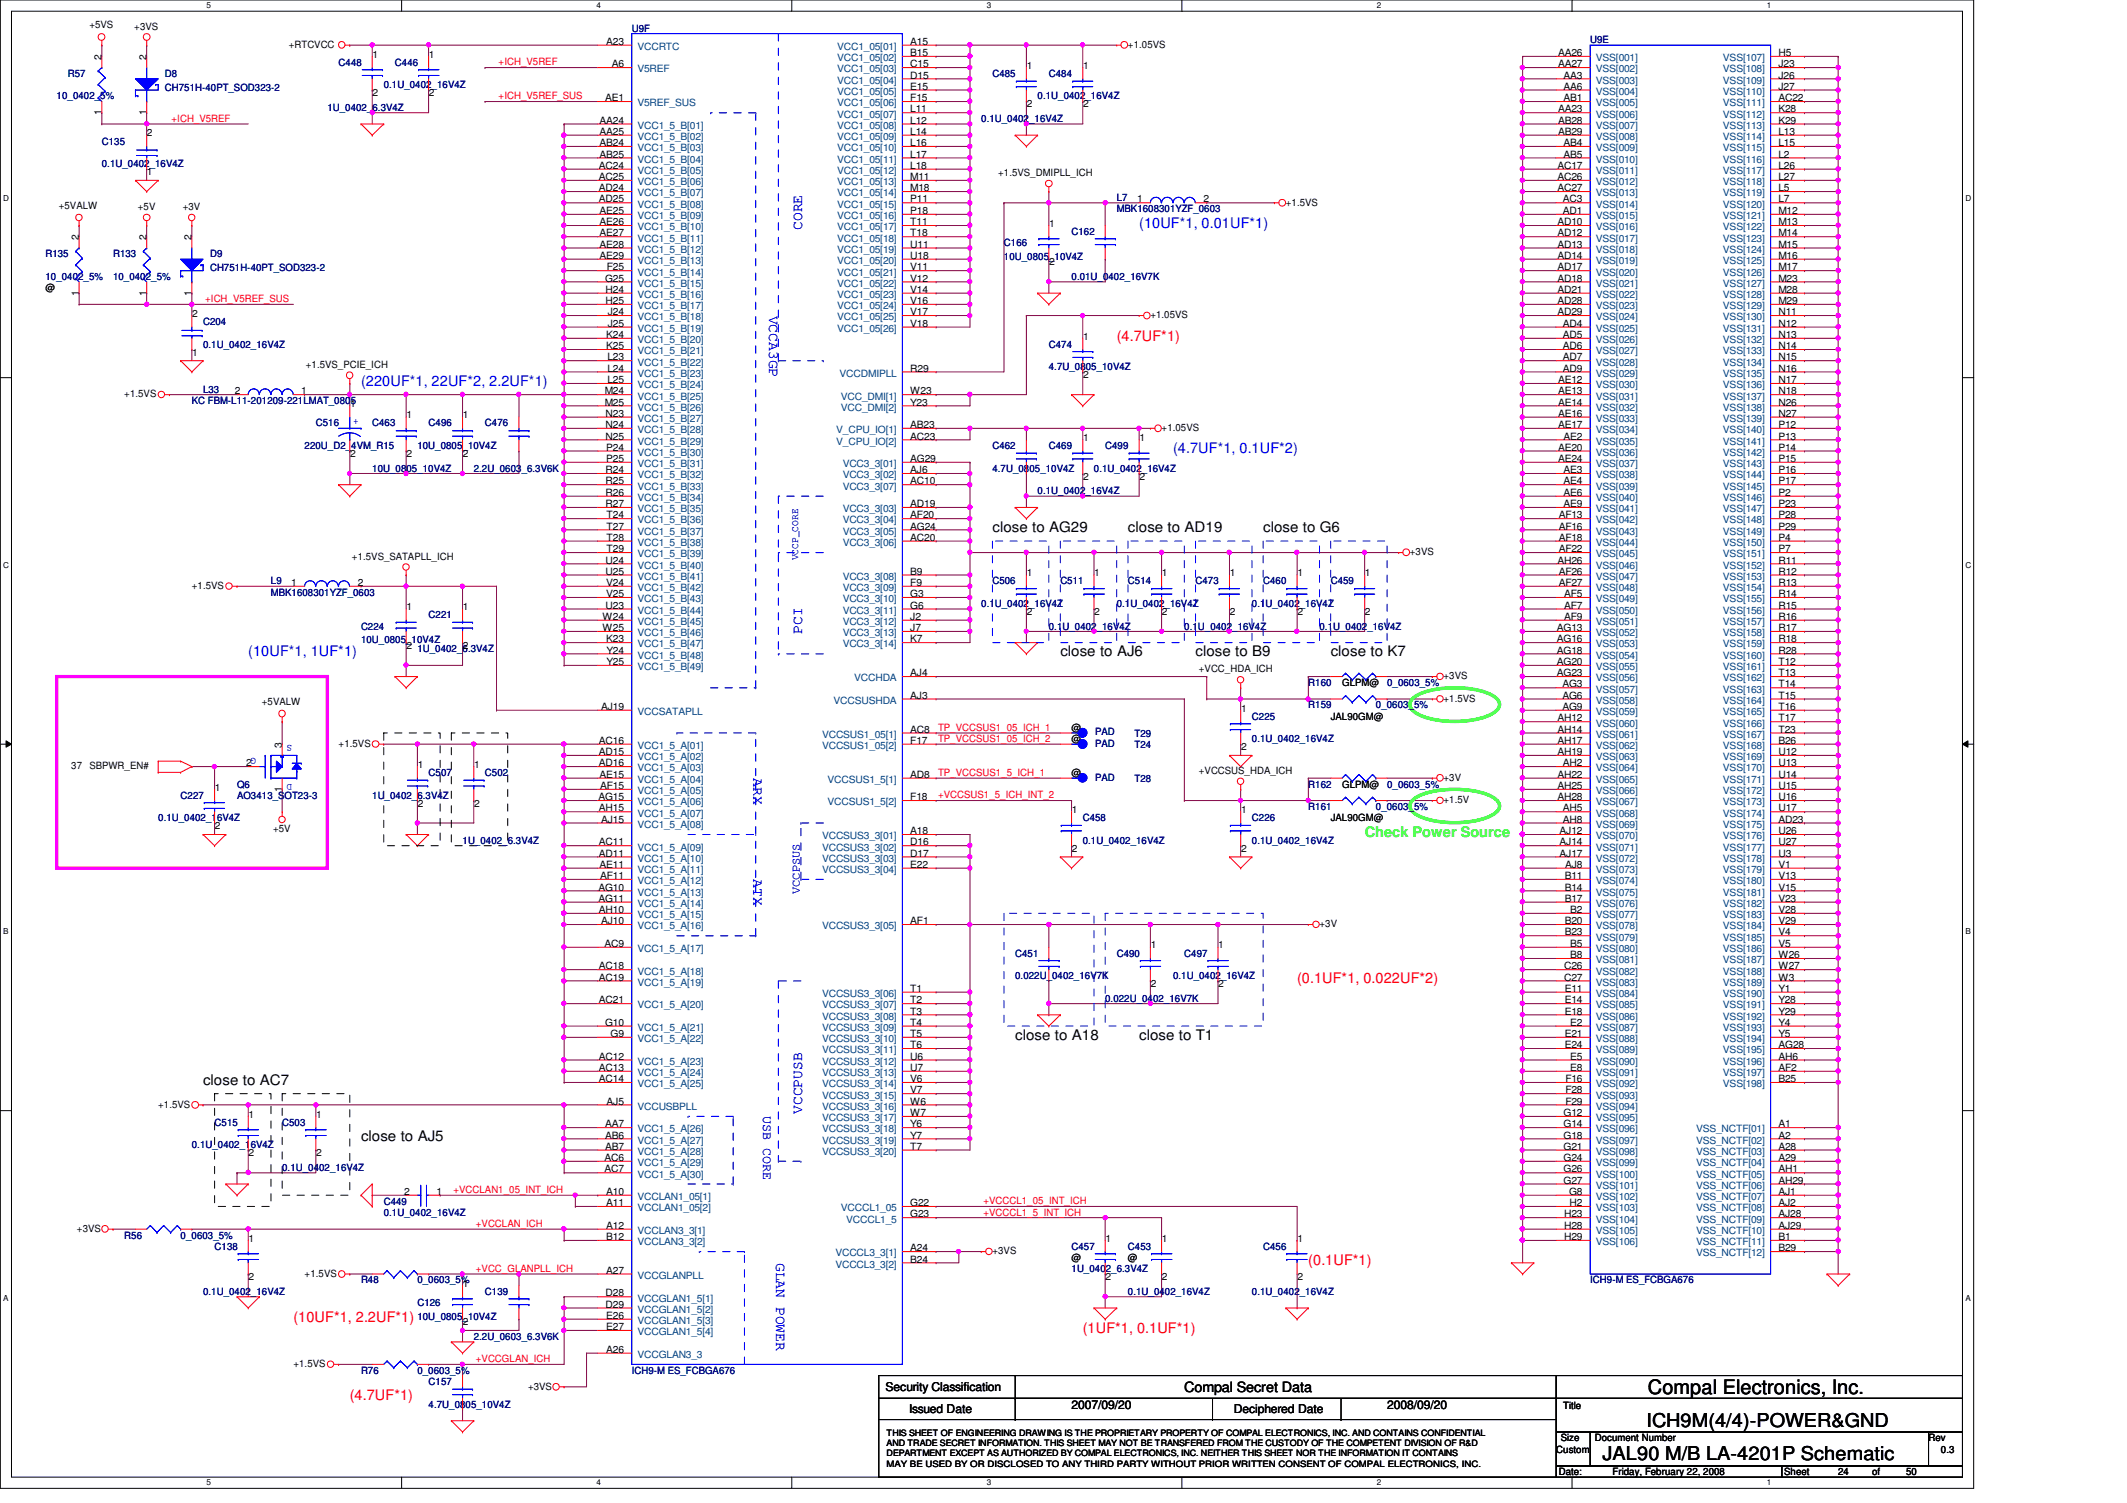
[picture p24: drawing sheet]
<svg xmlns="http://www.w3.org/2000/svg" width="297mm" height="210mm" viewBox="0 0 297 210" stroke-linecap="round" stroke-linejoin="round" font-family="sans-serif">
<defs><g id="words">
<text font-size="2.8" x="230.1" y="194.6">Compal Electronics, Inc.</text>
<g font-size="2.7">
<text x="223.8" y="204">JAL90 M/B LA-4201P Schematic</text>
<text x="230" y="199.3">ICH9M(4/4)-POWER&amp;GND</text>
</g>
<g font-size="2" fill="#00f">
<text x="112" y="32.1" transform="rotate(-90 112 32.1)">CORE</text>
<text x="159.1" y="31.8">(10UF*1, 0.01UF*1)</text>
<text x="107.4" y="44.1" transform="rotate(90 107.4 44.1)">VCCA3GP</text>
<text x="50.4" y="53.8">(220UF*1, 22UF*2, 2.2UF*1)</text>
<text x="163.8" y="63.3">(4.7UF*1, 0.1UF*2)</text>
<text x="112" y="88.5" transform="rotate(-90 112 88.5)">PCI</text>
<text x="34.7" y="91.7">(10UF*1, 1UF*1)</text>
<text x="105.2" y="108.7" transform="rotate(90 105.2 108.7)">ARX</text>
<text x="105.2" y="122.8" transform="rotate(90 105.2 122.8)">ATX</text>
<text x="112" y="155.6" transform="rotate(-90 112 155.6)">VCCPUSB</text>
<text x="108.4" y="176.4" transform="rotate(90 108.4 176.4)">GLAN POWER</text>
</g>
<g font-size="2" fill="#f00">
<text x="156" y="47.6">(4.7UF*1)</text>
<text x="181.1" y="137.3">(0.1UF*1, 0.022UF*2)</text>
<text x="182.7" y="176.7">(0.1UF*1)</text>
<text x="41" y="184.6">(10UF*1, 2.2UF*1)</text>
<text x="151.2" y="186.1">(1UF*1, 0.1UF*1)</text>
<text x="48.8" y="195.6">(4.7UF*1)</text>
</g>
<g font-size="2">
<text x="138.6" y="74.3">close to AG29</text>
<text x="157.5" y="74.3">close to AD19</text>
<text x="176.4" y="74.3">close to G6</text>
<text x="148.1" y="91.7">close to AJ6</text>
<text x="167" y="91.7">close to B9</text>
<text x="185.8" y="91.7">close to K7</text>
<text x="141.8" y="145.2">close to A18</text>
<text x="159.1" y="145.2">close to T1</text>
<text x="28.4" y="151.5">close to AC7</text>
<text x="50.4" y="159.4">close to AJ5</text>
<text x="165.4" y="194.4">Compal Secret Data</text>
</g>
<text font-size="2" fill="#0f0" x="190.6" y="116.8">Check Power Source</text>
<text font-size="1.9" fill="#00f" x="106.6" y="155.9" transform="rotate(90 106.6 155.9)">USB CORE</text>
<text font-size="1.7" fill="#00f" x="111.7" y="124.9" transform="rotate(-90 111.7 124.9)">VCCPSUS</text>
<g font-size="1.7">
<text x="123.7" y="194.3">Security Classification</text>
<text x="127" y="197.3">Issued Date</text>
<text x="149.6" y="196.8">2007/09/20</text>
<text x="172.3" y="197.4">Deciphered Date</text>
<text x="193.7" y="196.8">2008/09/20</text>
</g>
<g font-size="1.4">
<text x="12.5" y="4">+5VS</text>
<text x="18.8" y="4.1">+3VS</text>
<text x="14.2" y="8.3" transform="rotate(-90 14.2 8.3)">2</text>
<text x="20.4" y="8.3" transform="rotate(-90 20.4 8.3)">2</text>
<text x="40.3" y="6.6">+RTCVCC</text>
<text x="52" y="8">1</text>
<text x="59.9" y="8">1</text>
<text x="84.7" y="6.3">A23</text>
<text x="85.4" y="9.4">A6</text>
<text x="127.1" y="6.3">A15</text>
<text x="127.1" y="7.8">B15</text>
<text x="127.1" y="9.4">C15</text>
<text x="127.1" y="11">D15</text>
<text x="143.4" y="9.6">1</text>
<text x="151.3" y="9.6">1</text>
<text x="157.5" y="6.6">+1.05VS</text>
<text x="217.6" y="7.8">AA26</text>
<text x="217.6" y="9.4">AA27</text>
<text x="218.4" y="11">AA3</text>
<text x="248.4" y="7.8">H5</text>
<text x="248.4" y="9.4">J23</text>
<text x="248.4" y="11">J26</text>
<text x="14.2" y="16.1" transform="rotate(-90 14.2 16.1)">1</text>
<text x="20.4" y="16.1" transform="rotate(-90 20.4 16.1)">1</text>
<text x="52" y="13.4">2</text>
<text x="59.9" y="13.4">2</text>
<text x="83.7" y="17.3">AA24</text>
<text x="84.5" y="14.1">AE1</text>
<text x="127.1" y="12.5">E15</text>
<text x="127.1" y="14.1">F15</text>
<text x="127.1" y="15.7">L11</text>
<text x="127.1" y="17.3">L12</text>
<text x="143.4" y="15">2</text>
<text x="151.3" y="15">2</text>
<text x="217.6" y="15.7">AA23</text>
<text x="217.6" y="17.3">AB28</text>
<text x="218.4" y="12.5">AA6</text>
<text x="218.4" y="14.1">AB1</text>
<text x="248.4" y="12.5">J27</text>
<text x="248.4" y="14.1">AC22</text>
<text x="248.4" y="15.7">K28</text>
<text x="248.4" y="17.3">K29</text>
<text x="20.5" y="19">2</text>
<text x="83.6" y="23.6">AC24</text>
<text x="83.7" y="18.8">AA25</text>
<text x="83.7" y="20.4">AB24</text>
<text x="83.7" y="22">AB25</text>
<text x="127.1" y="18.8">L14</text>
<text x="127.1" y="20.4">L16</text>
<text x="127.1" y="22">L17</text>
<text x="127.1" y="23.6">L18</text>
<text x="217.5" y="23.6">AC17</text>
<text x="217.6" y="18.8">AB29</text>
<text x="218.4" y="20.4">AB4</text>
<text x="218.4" y="22">AB5</text>
<text x="248.4" y="18.8">L13</text>
<text x="248.4" y="20.4">L15</text>
<text x="248.4" y="22">L2</text>
<text x="248.4" y="23.6">L26</text>
<text x="8.2" y="29.2">+5VALW</text>
<text x="19.3" y="29.3">+5V</text>
<text x="20.5" y="24.5">1</text>
<text x="25.5" y="29.3">+3V</text>
<text x="83.6" y="25.1">AC25</text>
<text x="83.6" y="26.7">AD24</text>
<text x="83.6" y="28.3">AD25</text>
<text x="83.7" y="29.9">AE25</text>
<text x="127.1" y="25.1">M11</text>
<text x="127.1" y="26.7">M18</text>
<text x="127.1" y="28.3">P11</text>
<text x="127.1" y="29.9">P18</text>
<text x="139.4" y="24.6">+1.5VS_DMIPLL_ICH</text>
<text x="158.8" y="28.3">1</text>
<text x="168.1" y="28.3">2</text>
<text x="179.6" y="28.7">+1.5VS</text>
<text x="217.5" y="25.1">AC26</text>
<text x="217.5" y="26.7">AC27</text>
<text x="218.3" y="28.3">AC3</text>
<text x="218.3" y="29.9">AD1</text>
<text x="248.4" y="25.1">L27</text>
<text x="248.4" y="26.7">L5</text>
<text x="248.4" y="28.3">L7</text>
<text x="248.4" y="29.9">M12</text>
<text x="11" y="33.5" transform="rotate(-90 11 33.5)">2</text>
<text x="20.4" y="33.5" transform="rotate(-90 20.4 33.5)">2</text>
<text x="26.8" y="33.5" transform="rotate(-90 26.8 33.5)">2</text>
<text x="83.7" y="31.5">AE26</text>
<text x="83.7" y="33">AE27</text>
<text x="83.7" y="34.6">AE28</text>
<text x="127.1" y="31.5">T11</text>
<text x="127.1" y="33">T18</text>
<text x="127.1" y="34.6">U11</text>
<text x="146.5" y="31.7">1</text>
<text x="217.5" y="31.5">AD10</text>
<text x="217.5" y="33">AD12</text>
<text x="217.5" y="34.6">AD13</text>
<text x="248.4" y="31.5">M13</text>
<text x="248.4" y="33">M14</text>
<text x="248.4" y="34.6">M15</text>
<text x="6.3" y="40.7">@</text>
<text x="11" y="41.3" transform="rotate(-90 11 41.3)">1</text>
<text x="20.4" y="41.3" transform="rotate(-90 20.4 41.3)">1</text>
<text x="26.8" y="41.3" transform="rotate(-90 26.8 41.3)">1</text>
<text x="83.7" y="36.2">AE29</text>
<text x="84.5" y="39.3">G25</text>
<text x="84.6" y="40.9">H24</text>
<text x="84.7" y="37.8">F25</text>
<text x="127.1" y="36.2">U18</text>
<text x="127.1" y="37.8">V11</text>
<text x="127.1" y="39.3">V12</text>
<text x="127.1" y="40.9">V14</text>
<text x="146.5" y="37">2</text>
<text x="217.5" y="36.2">AD14</text>
<text x="217.5" y="37.8">AD17</text>
<text x="217.5" y="39.3">AD18</text>
<text x="217.5" y="40.9">AD21</text>
<text x="248.4" y="36.2">M16</text>
<text x="248.4" y="37.8">M17</text>
<text x="248.4" y="39.3">M23</text>
<text x="248.4" y="40.9">M28</text>
<text x="26.8" y="44.3">2</text>
<text x="84.6" y="42.5">H25</text>
<text x="84.7" y="47.2">K24</text>
<text x="84.9" y="44">J24</text>
<text x="84.9" y="45.6">J25</text>
<text x="127.1" y="42.5">V16</text>
<text x="127.1" y="44">V17</text>
<text x="127.1" y="45.6">V18</text>
<text x="151.3" y="47.4">1</text>
<text x="160.7" y="44.4">+1.05VS</text>
<text x="217.5" y="42.5">AD28</text>
<text x="217.5" y="44">AD29</text>
<text x="218.3" y="45.6">AD4</text>
<text x="218.3" y="47.2">AD5</text>
<text x="248.4" y="42.5">M29</text>
<text x="248.4" y="44">N11</text>
<text x="248.4" y="45.6">N12</text>
<text x="248.4" y="47.2">N13</text>
<text x="26.8" y="49.7">1</text>
<text x="42.7" y="51.4">+1.5VS_PCIE_ICH</text>
<text x="84.7" y="48.8">K25</text>
<text x="84.8" y="50.3">L23</text>
<text x="84.8" y="51.9">L24</text>
<text x="84.8" y="53.5">L25</text>
<text x="127.1" y="51.9">R29</text>
<text x="151.3" y="52.8">2</text>
<text x="217.6" y="53.5">AE12</text>
<text x="218.3" y="48.8">AD6</text>
<text x="218.3" y="50.3">AD7</text>
<text x="218.3" y="51.9">AD9</text>
<text x="248.4" y="48.8">N14</text>
<text x="248.4" y="50.3">N15</text>
<text x="248.4" y="51.9">N16</text>
<text x="248.4" y="53.5">N17</text>
<text x="17.4" y="55.5">+1.5VS</text>
<text x="32.8" y="55.1">2</text>
<text x="42.1" y="55.1">1</text>
<text x="48.9" y="56.9">1</text>
<text x="56.8" y="58.4">1</text>
<text x="64.6" y="58.4">1</text>
<text x="84.5" y="55.1">M24</text>
<text x="84.5" y="56.6">M25</text>
<text x="84.6" y="58.2">N23</text>
<text x="84.6" y="59.8">N24</text>
<text x="127.1" y="55.1">W23</text>
<text x="127.1" y="56.6">Y23</text>
<text x="127.1" y="59.8">AB23</text>
<text x="217.6" y="55.1">AE13</text>
<text x="217.6" y="56.6">AE14</text>
<text x="217.6" y="58.2">AE16</text>
<text x="217.6" y="59.8">AE17</text>
<text x="248.4" y="55.1">N18</text>
<text x="248.4" y="56.6">N26</text>
<text x="248.4" y="58.2">N27</text>
<text x="248.4" y="59.8">P12</text>
<text x="48.9" y="63.8">2</text>
<text x="56.8" y="63.8">2</text>
<text x="64.6" y="63.8">2</text>
<text x="84.6" y="61.4">N25</text>
<text x="84.7" y="62.9">P24</text>
<text x="84.7" y="64.5">P25</text>
<text x="127.1" y="61.4">AC23</text>
<text x="127.1" y="64.5">AG29</text>
<text x="151.3" y="61.6">1</text>
<text x="159.1" y="61.6">1</text>
<text x="162.2" y="60.2">+1.05VS</text>
<text x="217.6" y="62.9">AE20</text>
<text x="217.6" y="64.5">AE24</text>
<text x="218.4" y="61.4">AE2</text>
<text x="248.4" y="61.4">P13</text>
<text x="248.4" y="62.9">P14</text>
<text x="248.4" y="64.5">P15</text>
<text x="84.6" y="66.1">R24</text>
<text x="84.6" y="67.6">R25</text>
<text x="84.6" y="69.3">R26</text>
<text x="84.6" y="70.8">R27</text>
<text x="127.1" y="66.1">AJ6</text>
<text x="127.1" y="67.6">AC10</text>
<text x="127.1" y="70.8">AD19</text>
<text x="151.3" y="67">2</text>
<text x="159.1" y="67">2</text>
<text x="218.4" y="66.1">AE3</text>
<text x="218.4" y="67.6">AE4</text>
<text x="218.4" y="69.3">AE6</text>
<text x="218.4" y="70.8">AE9</text>
<text x="248.4" y="66.1">P16</text>
<text x="248.4" y="67.6">P17</text>
<text x="248.4" y="69.3">P2</text>
<text x="248.4" y="70.8">P23</text>
<text x="84.7" y="72.4">T24</text>
<text x="84.7" y="74">T27</text>
<text x="84.7" y="75.5">T28</text>
<text x="84.7" y="77.1">T29</text>
<text x="127.1" y="72.4">AF20</text>
<text x="127.1" y="74">AG24</text>
<text x="127.1" y="75.5">AC20</text>
<text x="196.9" y="77.5">+3VS</text>
<text x="217.7" y="72.4">AF13</text>
<text x="217.7" y="74">AF16</text>
<text x="217.7" y="75.5">AF18</text>
<text x="217.7" y="77.1">AF22</text>
<text x="248.4" y="72.4">P28</text>
<text x="248.4" y="74">P29</text>
<text x="248.4" y="75.5">P4</text>
<text x="248.4" y="77.1">P7</text>
<text x="26.8" y="82.3">+1.5VS</text>
<text x="40.7" y="81.8">1</text>
<text x="49.1" y="78.1">+1.5VS_SATAPLL_ICH</text>
<text x="49.9" y="81.8">2</text>
<text x="84.6" y="78.7">U24</text>
<text x="84.6" y="80.3">U25</text>
<text x="84.7" y="81.8">V24</text>
<text x="84.7" y="83.4">V25</text>
<text x="127.1" y="80.3">B9</text>
<text x="127.1" y="81.8">F9</text>
<text x="127.1" y="83.4">G3</text>
<text x="143.4" y="80.5">1</text>
<text x="152.8" y="80.5">1</text>
<text x="162.3" y="80.5">1</text>
<text x="171.7" y="80.5">1</text>
<text x="181.2" y="80.5">1</text>
<text x="190.6" y="80.5">1</text>
<text x="217.5" y="78.7">AH26</text>
<text x="217.7" y="80.3">AF26</text>
<text x="217.7" y="81.8">AF27</text>
<text x="218.4" y="83.4">AF5</text>
<text x="248.4" y="78.7">R11</text>
<text x="248.4" y="80.3">R12</text>
<text x="248.4" y="81.8">R13</text>
<text x="248.4" y="83.4">R14</text>
<text x="56.8" y="85.2">1</text>
<text x="64.6" y="85.2">1</text>
<text x="84.2" y="86.6">W24</text>
<text x="84.2" y="88.1">W25</text>
<text x="84.6" y="85">U23</text>
<text x="84.7" y="89.7">K23</text>
<text x="127.1" y="85">G6</text>
<text x="127.1" y="86.6">J2</text>
<text x="127.1" y="88.1">J7</text>
<text x="127.1" y="89.7">K7</text>
<text x="143.4" y="85.9">2</text>
<text x="152.8" y="85.9">2</text>
<text x="162.3" y="85.9">2</text>
<text x="171.7" y="85.9">2</text>
<text x="181.2" y="85.9">2</text>
<text x="190.6" y="85.9">2</text>
<text x="217.4" y="88.1">AG13</text>
<text x="217.4" y="89.7">AG16</text>
<text x="218.4" y="85">AF7</text>
<text x="218.4" y="86.6">AF9</text>
<text x="248.4" y="85">R15</text>
<text x="248.4" y="86.6">R16</text>
<text x="248.4" y="88.1">R17</text>
<text x="248.4" y="89.7">R18</text>
<text x="56.8" y="90.6">2</text>
<text x="64.6" y="90.6">2</text>
<text x="84.7" y="91.3">Y24</text>
<text x="84.7" y="92.9">Y25</text>
<text x="127.1" y="94.4">AJ4</text>
<text x="167.4" y="93.9">+VCC_HDA_ICH</text>
<text x="187.4" y="95.8">GLPM@</text>
<text x="201.6" y="94.8">+3VS</text>
<text x="217.4" y="91.3">AG18</text>
<text x="217.4" y="92.9">AG20</text>
<text x="217.4" y="94.4">AG23</text>
<text x="248.4" y="91.3">R28</text>
<text x="248.4" y="92.9">T12</text>
<text x="248.4" y="94.4">T13</text>
<text x="36.6" y="98.5">+5VALW</text>
<text x="83.9" y="99.1">AJ19</text>
<text x="127.1" y="97.6">AJ3</text>
<text x="173.3" y="99.4">1</text>
<text x="185.8" y="100.5">JAL90GM@</text>
<text x="201.6" y="98">+1.5VS</text>
<text x="217.5" y="100.8">AH12</text>
<text x="218.2" y="96">AG3</text>
<text x="218.2" y="97.6">AG6</text>
<text x="218.2" y="99.1">AG9</text>
<text x="248.4" y="96">T14</text>
<text x="248.4" y="97.6">T15</text>
<text x="248.4" y="99.1">T16</text>
<text x="248.4" y="100.8">T17</text>
<text x="9.9" y="107.4">37</text>
<text x="12.5" y="107.4">SBPWR_EN#</text>
<text x="34.4" y="107">2</text>
<text x="39.4" y="104.4" transform="rotate(-90 39.4 104.4)">3</text>
<text x="47.3" y="104.3">+1.5VS</text>
<text x="58.3" y="107.3">1</text>
<text x="66.2" y="107.3">1</text>
<text x="83.6" y="103.9">AC16</text>
<text x="83.6" y="105.5">AD15</text>
<text x="83.6" y="107">AD16</text>
<text x="127.1" y="102.3">AC8</text>
<text x="127.1" y="103.9">F17</text>
<text x="149.6" y="103.7">@</text>
<text x="149.6" y="102.1">@</text>
<text x="173.3" y="104.8">2</text>
<text x="217.5" y="102.3">AH14</text>
<text x="217.5" y="103.9">AH17</text>
<text x="217.5" y="105.5">AH19</text>
<text x="218.3" y="107">AH2</text>
<text x="248.4" y="102.3">T23</text>
<text x="248.4" y="103.9">B26</text>
<text x="248.4" y="105.5">U12</text>
<text x="248.4" y="107">U13</text>
<text x="30" y="110.4">1</text>
<text x="39.4" y="110.6" transform="rotate(-90 39.4 110.6)">1</text>
<text x="58.3" y="112.6">2</text>
<text x="66.2" y="112.6">2</text>
<text x="83.6" y="111.8">AG15</text>
<text x="83.6" y="113.3">AH15</text>
<text x="83.7" y="108.6">AE15</text>
<text x="83.8" y="110.2">AF15</text>
<text x="127.1" y="108.6">AD8</text>
<text x="127.1" y="111.8">F18</text>
<text x="149.6" y="108.4">@</text>
<text x="149.7" y="113.5">1</text>
<text x="167.4" y="108.1">+VCCSUS_HDA_ICH</text>
<text x="173.3" y="113.5">1</text>
<text x="187.4" y="110">GLPM@</text>
<text x="201.6" y="112.2">+1.5V</text>
<text x="201.6" y="109">+3V</text>
<text x="217.5" y="108.6">AH22</text>
<text x="217.5" y="110.2">AH25</text>
<text x="217.5" y="111.8">AH28</text>
<text x="218.3" y="113.3">AH5</text>
<text x="248.4" y="108.6">U14</text>
<text x="248.4" y="110.2">U15</text>
<text x="248.4" y="111.8">U16</text>
<text x="248.4" y="113.3">U17</text>
<text x="30" y="115.8">2</text>
<text x="38.1" y="116.2">+5V</text>
<text x="83.6" y="118.1">AC11</text>
<text x="83.6" y="119.6">AD11</text>
<text x="83.9" y="114.9">AJ15</text>
<text x="127.1" y="116.5">A18</text>
<text x="127.1" y="118.1">D16</text>
<text x="127.1" y="119.6">D17</text>
<text x="149.7" y="119">2</text>
<text x="173.3" y="119">2</text>
<text x="185.8" y="114.7">JAL90GM@</text>
<text x="217.8" y="116.5">AJ12</text>
<text x="217.8" y="118.1">AJ14</text>
<text x="217.8" y="119.6">AJ17</text>
<text x="218.3" y="114.9">AH8</text>
<text x="248.4" y="114.9">AD23</text>
<text x="248.4" y="116.5">U26</text>
<text x="248.4" y="118.1">U27</text>
<text x="248.4" y="119.6">U3</text>
<text x="83.6" y="124.4">AG10</text>
<text x="83.6" y="125.9">AG11</text>
<text x="83.7" y="121.2">AE11</text>
<text x="83.8" y="122.8">AF11</text>
<text x="127.1" y="121.2">E22</text>
<text x="218.5" y="122.8">B11</text>
<text x="218.5" y="124.4">B14</text>
<text x="218.5" y="125.9">B17</text>
<text x="218.6" y="121.2">AJ8</text>
<text x="248.4" y="121.2">V1</text>
<text x="248.4" y="122.8">V13</text>
<text x="248.4" y="124.4">V15</text>
<text x="248.4" y="125.9">V23</text>
<text x="83.6" y="127.5">AH10</text>
<text x="83.9" y="129.1">AJ10</text>
<text x="127.1" y="129.1">AF1</text>
<text x="184.3" y="129.5">+3V</text>
<text x="218.5" y="129.1">B20</text>
<text x="218.5" y="130.6">B23</text>
<text x="219.3" y="127.5">B2</text>
<text x="248.4" y="127.5">V28</text>
<text x="248.4" y="129.1">V29</text>
<text x="248.4" y="130.6">V4</text>
<text x="83.6" y="135.4">AC18</text>
<text x="83.6" y="136.9">AC19</text>
<text x="84.4" y="132.2">AC9</text>
<text x="160.7" y="132.5">1</text>
<text x="160.7" y="137.8">2</text>
<text x="170.1" y="132.5">1</text>
<text x="170.1" y="137.8">2</text>
<text x="218.4" y="135.4">C26</text>
<text x="218.4" y="136.9">C27</text>
<text x="219.3" y="132.2">B5</text>
<text x="219.3" y="133.8">B8</text>
<text x="248.4" y="132.2">V5</text>
<text x="248.4" y="133.8">W26</text>
<text x="248.4" y="135.4">W27</text>
<text x="248.4" y="136.9">W3</text>
<text x="83.6" y="140.1">AC21</text>
<text x="84.5" y="143.3">G10</text>
<text x="127.1" y="138.5">T1</text>
<text x="127.1" y="140.1">T2</text>
<text x="127.1" y="141.7">T3</text>
<text x="127.1" y="143.3">T4</text>
<text x="218.5" y="138.5">E11</text>
<text x="218.5" y="140.1">E14</text>
<text x="218.5" y="141.7">E18</text>
<text x="219.3" y="143.3">E2</text>
<text x="248.4" y="138.5">Y1</text>
<text x="248.4" y="140.1">Y28</text>
<text x="248.4" y="141.7">Y29</text>
<text x="248.4" y="143.3">Y4</text>
<text x="83.6" y="148">AC12</text>
<text x="83.6" y="149.6">AC13</text>
<text x="85.3" y="144.8">G9</text>
<text x="127.1" y="144.8">T5</text>
<text x="127.1" y="146.4">T6</text>
<text x="127.1" y="148">U6</text>
<text x="127.1" y="149.6">U7</text>
<text x="218.5" y="144.8">E21</text>
<text x="218.5" y="146.4">E24</text>
<text x="219.3" y="148">E5</text>
<text x="219.3" y="149.6">E8</text>
<text x="248.4" y="144.8">Y5</text>
<text x="248.4" y="146.4">AG28</text>
<text x="248.4" y="148">AH6</text>
<text x="248.4" y="149.6">AF2</text>
<text x="22.1" y="154.7">+1.5VS</text>
<text x="83.6" y="151.1">AC14</text>
<text x="84.7" y="154.3">AJ5</text>
<text x="127.1" y="151.1">V6</text>
<text x="127.1" y="152.7">V7</text>
<text x="127.1" y="154.3">W6</text>
<text x="127.1" y="155.9">W7</text>
<text x="218.4" y="155.9">G12</text>
<text x="218.6" y="151.1">F16</text>
<text x="218.6" y="152.7">F28</text>
<text x="218.6" y="154.3">F29</text>
<text x="248.4" y="151.1">B25</text>
<text x="34.7" y="156.1">1</text>
<text x="34.7" y="161.5">2</text>
<text x="44.2" y="156.1">1</text>
<text x="44.2" y="161.5">2</text>
<text x="84.5" y="157.4">AA7</text>
<text x="84.5" y="159">AB6</text>
<text x="84.5" y="160.6">AB7</text>
<text x="127.1" y="157.4">Y6</text>
<text x="127.1" y="159">Y7</text>
<text x="127.1" y="160.6">T7</text>
<text x="218.4" y="157.4">G14</text>
<text x="218.4" y="159">G18</text>
<text x="218.4" y="160.6">G21</text>
<text x="248.4" y="157.4">A1</text>
<text x="248.4" y="159">A2</text>
<text x="248.4" y="160.6">A28</text>
<text x="56.4" y="166.9">2</text>
<text x="61" y="166.9">1</text>
<text x="84.4" y="162.1">AC6</text>
<text x="84.4" y="163.7">AC7</text>
<text x="84.7" y="166.9">A10</text>
<text x="218.4" y="162.1">G24</text>
<text x="218.4" y="163.7">G26</text>
<text x="218.4" y="165.3">G27</text>
<text x="219.1" y="166.9">G8</text>
<text x="248.4" y="162.1">A29</text>
<text x="248.4" y="163.7">AH1</text>
<text x="248.4" y="165.3">AH29</text>
<text x="248.4" y="166.9">AJ1</text>
<text x="10.7" y="172">+3VS</text>
<text x="34.7" y="173.4">1</text>
<text x="84.7" y="168.4">A11</text>
<text x="84.7" y="171.6">A12</text>
<text x="84.7" y="173.2">B12</text>
<text x="127.1" y="168.4">G22</text>
<text x="127.1" y="170">G23</text>
<text x="154.4" y="173.4">1</text>
<text x="162.3" y="173.4">1</text>
<text x="181.2" y="173.4">1</text>
<text x="218.4" y="170">H23</text>
<text x="218.4" y="171.6">H28</text>
<text x="218.4" y="173.2">H29</text>
<text x="219.2" y="168.4">H2</text>
<text x="248.4" y="168.4">AJ2</text>
<text x="248.4" y="170">AJ28</text>
<text x="248.4" y="171.6">AJ29</text>
<text x="248.4" y="173.2">B1</text>
<text x="34.7" y="178.8">2</text>
<text x="42.5" y="178.3">+1.5VS</text>
<text x="64.6" y="179.7">1</text>
<text x="84.7" y="177.9">A27</text>
<text x="127.1" y="174.8">A24</text>
<text x="127.1" y="176.3">B24</text>
<text x="138.6" y="175.2">+3VS</text>
<text x="149.6" y="176.1">@</text>
<text x="154.4" y="178.8">2</text>
<text x="157.5" y="176.1">@</text>
<text x="162.3" y="178.8">2</text>
<text x="181.2" y="178.8">2</text>
<text x="248.4" y="174.8">B29</text>
<text x="64.6" y="185.1">2</text>
<text x="84.6" y="181.1">D28</text>
<text x="84.6" y="182.6">D29</text>
<text x="84.7" y="184.2">E26</text>
<text x="84.7" y="185.8">E27</text>
<text x="41" y="190.9">+1.5VS</text>
<text x="84.7" y="188.9">A26</text>
<text x="73.7" y="194.1">+3VS</text>
<text x="218.3" y="196.7">Title</text>
<text x="217.3" y="202.9">Custom</text>
<text x="218" y="201.3">Size</text>
<text x="222.7" y="201.3">Document Number</text>
<text x="269.3" y="201.3">Rev</text>
<text x="271.1" y="202.9">0.3</text>
<text x="217.7" y="206">Date:</text>
<text x="225.2" y="206">Friday, February 22, 2008</text>
<text x="249.2" y="206">Sheet</text>
<text x="256.7" y="206">24</text>
<text x="261.4" y="206">of</text>
<text x="266.2" y="206">50</text>
</g>
<g font-size="1.4" fill="#000080">
<text x="88.2" y="4.4">U9F</text>
<text x="9.5" y="10.8">R57</text>
<text x="23" y="10.8">D8</text>
<text x="47.3" y="9.2">C448</text>
<text x="55.2" y="9.2">C446</text>
<text x="138.6" y="10.8">C485</text>
<text x="146.5" y="10.8">C484</text>
<text x="222.1" y="6">U9E</text>
<text x="7.9" y="13.9">10_0402_5%</text>
<text x="23" y="12.7">CH751H-40PT_SOD323-2</text>
<text x="45.7" y="15.5">1U_0402_6.3V4Z</text>
<text x="53.6" y="12.3">0.1U_0402_16V4Z</text>
<text x="137" y="17.1">0.1U_0402_16V4Z</text>
<text x="144.9" y="13.9">0.1U_0402_16V4Z</text>
<text x="14.2" y="20.2">C135</text>
<text x="14.2" y="23.4">0.1U_0402_16V4Z</text>
<text x="156" y="28.1">L7</text>
<text x="156" y="29.6">MBK1608301YZF_0603</text>
<text x="6.3" y="35.9">R135</text>
<text x="15.8" y="35.9">R133</text>
<text x="29.3" y="35.9">D9</text>
<text x="140.2" y="34.4">C166</text>
<text x="149.6" y="32.8">C162</text>
<text x="6.3" y="39.1">10_0402_5%</text>
<text x="15.8" y="39.1">10_0402_5%</text>
<text x="29.3" y="37.8">CH751H-40PT_SOD323-2</text>
<text x="140.2" y="36.3">10U_0805_10V4Z</text>
<text x="149.6" y="39.1">0.01U_0402_16V7K</text>
<text x="28.4" y="45.4">C204</text>
<text x="28.4" y="48.6">0.1U_0402_16V4Z</text>
<text x="146.5" y="48.6">C474</text>
<text x="146.5" y="51.7">4.7U_0805_10V4Z</text>
<text x="26.8" y="56.4">KC FBM-L11-201209-221LMAT_0805</text>
<text x="28.4" y="54.9">L33</text>
<text x="44.1" y="59.6">C516</text>
<text x="52" y="59.6">C463</text>
<text x="59.9" y="59.6">C496</text>
<text x="67.7" y="59.6">C476</text>
<text x="42.5" y="62.7">220U_D2_4VM_R15</text>
<text x="52" y="65.9">10U_0805_10V4Z</text>
<text x="58.3" y="62.7">10U_0805_10V4Z</text>
<text x="66.2" y="65.9">2.2U_0603_6.3V6K</text>
<text x="138.6" y="62.7">C462</text>
<text x="138.6" y="65.9">4.7U_0805_10V4Z</text>
<text x="146.5" y="62.7">C469</text>
<text x="152.8" y="65.9">0.1U_0402_16V4Z</text>
<text x="154.3" y="62.7">C499</text>
<text x="144.9" y="69">0.1U_0402_16V4Z</text>
<text x="37.8" y="81.6">L9</text>
<text x="37.8" y="83.2">MBK1608301YZF_0603</text>
<text x="138.6" y="81.6">C506</text>
<text x="148.1" y="81.6">C511</text>
<text x="157.5" y="81.6">C514</text>
<text x="167" y="81.6">C473</text>
<text x="176.4" y="81.6">C460</text>
<text x="185.8" y="81.6">C459</text>
<text x="50.4" y="87.9">C224</text>
<text x="50.4" y="89.8">10U_0805_10V4Z</text>
<text x="59.9" y="86.4">C221</text>
<text x="137" y="84.8">0.1U_0402_16V4Z</text>
<text x="146.5" y="87.9">0.1U_0402_16V4Z</text>
<text x="156" y="84.8">0.1U_0402_16V4Z</text>
<text x="165.4" y="87.9">0.1U_0402_16V4Z</text>
<text x="174.8" y="84.8">0.1U_0402_16V4Z</text>
<text x="184.3" y="87.9">0.1U_0402_16V4Z</text>
<text x="58.3" y="91.1">1U_0402_6.3V4Z</text>
<text x="182.7" y="95.8">R160</text>
<text x="193.7" y="95.8">0_0603_5%</text>
<text x="174.8" y="100.5">C225</text>
<text x="182.7" y="98.9">R159</text>
<text x="192.1" y="98.9">0_0603_5%</text>
<text x="152.9" y="104.3">PAD</text>
<text x="152.9" y="102.7">PAD</text>
<text x="158.5" y="104.4">T24</text>
<text x="158.5" y="102.9">T29</text>
<text x="174.8" y="103.7">0.1U_0402_16V4Z</text>
<text x="25.2" y="111.5">C227</text>
<text x="33.1" y="110">Q6</text>
<text x="33.1" y="111.5">AO3413_SOT23-3</text>
<text x="52" y="111.5">1U_0402_6.3V4Z</text>
<text x="59.9" y="108.4">C507</text>
<text x="67.7" y="108.4">C502</text>
<text x="152.9" y="109">PAD</text>
<text x="158.5" y="109.2">T28</text>
<text x="182.7" y="110">R162</text>
<text x="182.7" y="113.1">R161</text>
<text x="192.1" y="113.1">0_0603_5%</text>
<text x="193.7" y="110">0_0603_5%</text>
<text x="22.1" y="114.7">0.1U_0402_16V4Z</text>
<text x="64.6" y="117.9">1U_0402_6.3V4Z</text>
<text x="151.2" y="114.7">C458</text>
<text x="151.2" y="117.9">0.1U_0402_16V4Z</text>
<text x="174.8" y="114.7">C226</text>
<text x="174.8" y="117.9">0.1U_0402_16V4Z</text>
<text x="141.8" y="133.6">C451</text>
<text x="141.8" y="136.7">0.022U_0402_16V7K</text>
<text x="156" y="133.6">C490</text>
<text x="163.8" y="136.7">0.1U_0402_16V4Z</text>
<text x="165.4" y="133.6">C497</text>
<text x="154.3" y="139.9">0.022U_0402_16V7K</text>
<text x="26.8" y="160.4">0.1U_0402_16V4Z</text>
<text x="30" y="157.2">C515</text>
<text x="39.4" y="157.2">C503</text>
<text x="39.4" y="163.5">0.1U_0402_16V4Z</text>
<text x="17.4" y="173">R56</text>
<text x="25.2" y="173">0_0603_5%</text>
<text x="53.6" y="168.2">C449</text>
<text x="53.6" y="169.8">0.1U_0402_16V4Z</text>
<text x="30" y="174.5">C138</text>
<text x="50.4" y="179.2">R48</text>
<text x="58.3" y="179.2">0_0603_5%</text>
<text x="149.6" y="174.5">C457</text>
<text x="149.6" y="177.7">1U_0402_6.3V4Z</text>
<text x="157.5" y="174.5">C453</text>
<text x="176.4" y="174.5">C456</text>
<text x="222.1" y="179.2">ICH9-M ES_FCBGA676</text>
<text x="28.4" y="180.8">0.1U_0402_16V4Z</text>
<text x="58.3" y="182.4">C126</text>
<text x="58.3" y="184.3">10U_0805_10V4Z</text>
<text x="67.7" y="180.8">C139</text>
<text x="157.5" y="180.8">0.1U_0402_16V4Z</text>
<text x="174.8" y="180.8">0.1U_0402_16V4Z</text>
<text x="50.4" y="191.9">R76</text>
<text x="58.3" y="191.9">0_0603_5%</text>
<text x="66.2" y="187.1">2.2U_0603_6.3V6K</text>
<text x="88.2" y="191.9">ICH9-M ES_FCBGA676</text>
<text x="59.9" y="193.4">C157</text>
<text x="59.9" y="196.6">4.7U_0805_10V4Z</text>
</g>
<g font-size="1.4" fill="#f00">
<text x="69.6" y="9.1">+ICH_V5REF</text>
<text x="24" y="17">+ICH_V5REF</text>
<text x="69.6" y="13.9">+ICH_V5REF_SUS</text>
<text x="28.7" y="42.2">+ICH_V5REF_SUS</text>
<text x="131" y="102.1">TP_VCCSUS1_05_ICH_1</text>
<text x="131" y="103.6">TP_VCCSUS1_05_ICH_2</text>
<text x="131" y="111.5">+VCCSUS1_5_ICH_INT_2</text>
<text x="131" y="108.4">TP_VCCSUS1_5_ICH_1</text>
<text x="63.3" y="166.6">+VCCLAN1_05_INT_ICH</text>
<text x="66.5" y="171.4">+VCCLAN_ICH</text>
<text x="137.3" y="168.2">+VCCCL1_05_INT_ICH</text>
<text x="137.3" y="169.8">+VCCCL1_5_INT_ICH</text>
<text x="66.5" y="177.6">+VCC_GLANPLL_ICH</text>
<text x="66.5" y="190.2">+VCCGLAN_ICH</text>
</g>
<g font-size="1.4" fill="#004080">
<text x="89" y="7">VCCRTC</text>
<text x="89" y="10.1">V5REF</text>
<text x="116.9" y="7">VCC1_05[01]</text>
<text x="116.9" y="8.6">VCC1_05[02]</text>
<text x="116.9" y="10.1">VCC1_05[03]</text>
<text x="116.9" y="11.7">VCC1_05[04]</text>
<text x="222.9" y="8.6">VSS[001]</text>
<text x="222.9" y="10.1">VSS[002]</text>
<text x="222.9" y="11.7">VSS[003]</text>
<text x="240.6" y="8.6">VSS[107]</text>
<text x="240.6" y="10.1">VSS[108]</text>
<text x="240.6" y="11.7">VSS[109]</text>
<text x="89" y="14.9">V5REF_SUS</text>
<text x="89" y="18">VCC1_5_B[01]</text>
<text x="116.9" y="13.3">VCC1_05[05]</text>
<text x="116.9" y="14.9">VCC1_05[06]</text>
<text x="116.9" y="16.4">VCC1_05[07]</text>
<text x="116.9" y="18">VCC1_05[08]</text>
<text x="222.9" y="13.3">VSS[004]</text>
<text x="222.9" y="14.9">VSS[005]</text>
<text x="222.9" y="16.4">VSS[006]</text>
<text x="222.9" y="18">VSS[007]</text>
<text x="240.6" y="13.3">VSS[110]</text>
<text x="240.6" y="14.9">VSS[111]</text>
<text x="240.6" y="16.4">VSS[112]</text>
<text x="240.6" y="18">VSS[113]</text>
<text x="89" y="19.6">VCC1_5_B[02]</text>
<text x="89" y="21.1">VCC1_5_B[03]</text>
<text x="89" y="22.7">VCC1_5_B[04]</text>
<text x="116.9" y="19.6">VCC1_05[09]</text>
<text x="116.9" y="21.1">VCC1_05[10]</text>
<text x="116.9" y="22.7">VCC1_05[11]</text>
<text x="222.9" y="19.6">VSS[008]</text>
<text x="222.9" y="21.1">VSS[009]</text>
<text x="222.9" y="22.7">VSS[010]</text>
<text x="240.6" y="19.6">VSS[114]</text>
<text x="240.6" y="21.1">VSS[115]</text>
<text x="240.6" y="22.7">VSS[116]</text>
<text x="89" y="24.3">VCC1_5_B[05]</text>
<text x="89" y="25.9">VCC1_5_B[06]</text>
<text x="89" y="27.4">VCC1_5_B[07]</text>
<text x="89" y="29">VCC1_5_B[08]</text>
<text x="116.9" y="24.3">VCC1_05[12]</text>
<text x="116.9" y="25.9">VCC1_05[13]</text>
<text x="116.9" y="27.4">VCC1_05[14]</text>
<text x="116.9" y="29">VCC1_05[15]</text>
<text x="222.9" y="24.3">VSS[011]</text>
<text x="222.9" y="25.9">VSS[012]</text>
<text x="222.9" y="27.4">VSS[013]</text>
<text x="222.9" y="29">VSS[014]</text>
<text x="240.6" y="24.3">VSS[117]</text>
<text x="240.6" y="25.9">VSS[118]</text>
<text x="240.6" y="27.4">VSS[119]</text>
<text x="240.6" y="29">VSS[120]</text>
<text x="89" y="30.6">VCC1_5_B[09]</text>
<text x="89" y="32.2">VCC1_5_B[10]</text>
<text x="89" y="33.7">VCC1_5_B[11]</text>
<text x="89" y="35.3">VCC1_5_B[12]</text>
<text x="116.9" y="30.6">VCC1_05[16]</text>
<text x="116.9" y="32.2">VCC1_05[17]</text>
<text x="116.9" y="33.7">VCC1_05[18]</text>
<text x="116.9" y="35.3">VCC1_05[19]</text>
<text x="222.9" y="30.6">VSS[015]</text>
<text x="222.9" y="32.2">VSS[016]</text>
<text x="222.9" y="33.7">VSS[017]</text>
<text x="222.9" y="35.3">VSS[018]</text>
<text x="240.6" y="30.6">VSS[121]</text>
<text x="240.6" y="32.2">VSS[122]</text>
<text x="240.6" y="33.7">VSS[123]</text>
<text x="240.6" y="35.3">VSS[124]</text>
<text x="89" y="36.9">VCC1_5_B[13]</text>
<text x="89" y="38.5">VCC1_5_B[14]</text>
<text x="89" y="40">VCC1_5_B[15]</text>
<text x="89" y="41.6">VCC1_5_B[16]</text>
<text x="116.9" y="36.9">VCC1_05[20]</text>
<text x="116.9" y="38.5">VCC1_05[21]</text>
<text x="116.9" y="40">VCC1_05[22]</text>
<text x="116.9" y="41.6">VCC1_05[23]</text>
<text x="222.9" y="36.9">VSS[019]</text>
<text x="222.9" y="38.5">VSS[020]</text>
<text x="222.9" y="40">VSS[021]</text>
<text x="222.9" y="41.6">VSS[022]</text>
<text x="240.6" y="36.9">VSS[125]</text>
<text x="240.6" y="38.5">VSS[126]</text>
<text x="240.6" y="40">VSS[127]</text>
<text x="240.6" y="41.6">VSS[128]</text>
<text x="89" y="43.2">VCC1_5_B[17]</text>
<text x="89" y="44.7">VCC1_5_B[18]</text>
<text x="89" y="46.4">VCC1_5_B[19]</text>
<text x="89" y="47.9">VCC1_5_B[20]</text>
<text x="116.9" y="43.2">VCC1_05[24]</text>
<text x="116.9" y="44.7">VCC1_05[25]</text>
<text x="116.9" y="46.4">VCC1_05[26]</text>
<text x="222.9" y="43.2">VSS[023]</text>
<text x="222.9" y="44.7">VSS[024]</text>
<text x="222.9" y="46.4">VSS[025]</text>
<text x="222.9" y="47.9">VSS[026]</text>
<text x="240.6" y="43.2">VSS[129]</text>
<text x="240.6" y="44.7">VSS[130]</text>
<text x="240.6" y="46.4">VSS[131]</text>
<text x="240.6" y="47.9">VSS[132]</text>
<text x="89" y="49.5">VCC1_5_B[21]</text>
<text x="89" y="51.1">VCC1_5_B[22]</text>
<text x="89" y="52.6">VCC1_5_B[23]</text>
<text x="117.3" y="52.6">VCCDMIPLL</text>
<text x="222.9" y="49.5">VSS[027]</text>
<text x="222.9" y="51.1">VSS[028]</text>
<text x="222.9" y="52.6">VSS[029]</text>
<text x="240.6" y="49.5">VSS[133]</text>
<text x="240.6" y="51.1">VSS[134]</text>
<text x="240.6" y="52.6">VSS[135]</text>
<text x="89" y="54.2">VCC1_5_B[24]</text>
<text x="89" y="55.8">VCC1_5_B[25]</text>
<text x="89" y="57.4">VCC1_5_B[26]</text>
<text x="89" y="58.9">VCC1_5_B[27]</text>
<text x="117.4" y="55.8">VCC_DMI[1]</text>
<text x="117.4" y="57.4">VCC_DMI[2]</text>
<text x="222.9" y="54.2">VSS[030]</text>
<text x="222.9" y="55.8">VSS[031]</text>
<text x="222.9" y="57.4">VSS[032]</text>
<text x="222.9" y="58.9">VSS[033]</text>
<text x="240.6" y="54.2">VSS[136]</text>
<text x="240.6" y="55.8">VSS[137]</text>
<text x="240.6" y="57.4">VSS[138]</text>
<text x="240.6" y="58.9">VSS[139]</text>
<text x="89" y="60.5">VCC1_5_B[28]</text>
<text x="89" y="62.1">VCC1_5_B[29]</text>
<text x="89" y="63.7">VCC1_5_B[30]</text>
<text x="89" y="65.2">VCC1_5_B[31]</text>
<text x="116.8" y="60.5">V_CPU_IO[1]</text>
<text x="116.8" y="62.1">V_CPU_IO[2]</text>
<text x="117.7" y="65.2">VCC3_3[01]</text>
<text x="222.9" y="60.5">VSS[034]</text>
<text x="222.9" y="62.1">VSS[035]</text>
<text x="222.9" y="63.7">VSS[036]</text>
<text x="222.9" y="65.2">VSS[037]</text>
<text x="240.6" y="60.5">VSS[140]</text>
<text x="240.6" y="62.1">VSS[141]</text>
<text x="240.6" y="63.7">VSS[142]</text>
<text x="240.6" y="65.2">VSS[143]</text>
<text x="89" y="66.8">VCC1_5_B[32]</text>
<text x="89" y="68.4">VCC1_5_B[33]</text>
<text x="89" y="70">VCC1_5_B[34]</text>
<text x="89" y="71.5">VCC1_5_B[35]</text>
<text x="117.7" y="66.8">VCC3_3[02]</text>
<text x="117.7" y="68.4">VCC3_3[07]</text>
<text x="117.7" y="71.5">VCC3_3[03]</text>
<text x="222.9" y="66.8">VSS[038]</text>
<text x="222.9" y="68.4">VSS[039]</text>
<text x="222.9" y="70">VSS[040]</text>
<text x="222.9" y="71.5">VSS[041]</text>
<text x="240.6" y="66.8">VSS[144]</text>
<text x="240.6" y="68.4">VSS[145]</text>
<text x="240.6" y="70">VSS[146]</text>
<text x="240.6" y="71.5">VSS[147]</text>
<text x="89" y="73.1">VCC1_5_B[36]</text>
<text x="89" y="74.7">VCC1_5_B[37]</text>
<text x="89" y="76.2">VCC1_5_B[38]</text>
<text x="89" y="77.9">VCC1_5_B[39]</text>
<text x="117.7" y="73.1">VCC3_3[04]</text>
<text x="117.7" y="74.7">VCC3_3[05]</text>
<text x="117.7" y="76.2">VCC3_3[06]</text>
<text x="222.9" y="73.1">VSS[042]</text>
<text x="222.9" y="74.7">VSS[043]</text>
<text x="222.9" y="76.2">VSS[044]</text>
<text x="222.9" y="77.9">VSS[045]</text>
<text x="240.6" y="73.1">VSS[148]</text>
<text x="240.6" y="74.7">VSS[149]</text>
<text x="240.6" y="76.2">VSS[150]</text>
<text x="240.6" y="77.9">VSS[151]</text>
<text x="89" y="79.4">VCC1_5_B[40]</text>
<text x="89" y="81">VCC1_5_B[41]</text>
<text x="89" y="82.5">VCC1_5_B[42]</text>
<text x="117.7" y="81">VCC3_3[08]</text>
<text x="117.7" y="82.5">VCC3_3[09]</text>
<text x="222.9" y="79.4">VSS[046]</text>
<text x="222.9" y="81">VSS[047]</text>
<text x="222.9" y="82.5">VSS[048]</text>
<text x="240.6" y="79.4">VSS[152]</text>
<text x="240.6" y="81">VSS[153]</text>
<text x="240.6" y="82.5">VSS[154]</text>
<text x="89" y="84.1">VCC1_5_B[43]</text>
<text x="89" y="85.7">VCC1_5_B[44]</text>
<text x="89" y="87.3">VCC1_5_B[45]</text>
<text x="89" y="88.9">VCC1_5_B[46]</text>
<text x="117.7" y="84.1">VCC3_3[10]</text>
<text x="117.7" y="85.7">VCC3_3[11]</text>
<text x="117.7" y="87.3">VCC3_3[12]</text>
<text x="117.7" y="88.9">VCC3_3[13]</text>
<text x="222.9" y="84.1">VSS[049]</text>
<text x="222.9" y="85.7">VSS[050]</text>
<text x="222.9" y="87.3">VSS[051]</text>
<text x="222.9" y="88.9">VSS[052]</text>
<text x="240.6" y="84.1">VSS[155]</text>
<text x="240.6" y="85.7">VSS[156]</text>
<text x="240.6" y="87.3">VSS[157]</text>
<text x="240.6" y="88.9">VSS[158]</text>
<text x="89" y="90.4">VCC1_5_B[47]</text>
<text x="89" y="92">VCC1_5_B[48]</text>
<text x="89" y="93.6">VCC1_5_B[49]</text>
<text x="117.7" y="90.4">VCC3_3[14]</text>
<text x="119.3" y="95.2">VCCHDA</text>
<text x="222.9" y="90.4">VSS[053]</text>
<text x="222.9" y="92">VSS[054]</text>
<text x="222.9" y="93.6">VSS[055]</text>
<text x="222.9" y="95.2">VSS[056]</text>
<text x="240.6" y="90.4">VSS[159]</text>
<text x="240.6" y="92">VSS[160]</text>
<text x="240.6" y="93.6">VSS[161]</text>
<text x="240.6" y="95.2">VSS[162]</text>
<text x="89" y="99.9">VCCSATAPLL</text>
<text x="116.4" y="98.3">VCCSUSHDA</text>
<text x="222.9" y="96.7">VSS[057]</text>
<text x="222.9" y="98.3">VSS[058]</text>
<text x="222.9" y="99.9">VSS[059]</text>
<text x="222.9" y="101.5">VSS[060]</text>
<text x="240.6" y="96.7">VSS[163]</text>
<text x="240.6" y="98.3">VSS[164]</text>
<text x="240.6" y="99.9">VSS[165]</text>
<text x="240.6" y="101.5">VSS[166]</text>
<text x="89" y="104.6">VCC1_5_A[01]</text>
<text x="89" y="106.2">VCC1_5_A[02]</text>
<text x="89" y="107.7">VCC1_5_A[03]</text>
<text x="114.8" y="103">VCCSUS1_05[1]</text>
<text x="114.8" y="104.6">VCCSUS1_05[2]</text>
<text x="222.9" y="103">VSS[061]</text>
<text x="222.9" y="104.6">VSS[062]</text>
<text x="222.9" y="106.2">VSS[063]</text>
<text x="222.9" y="107.7">VSS[064]</text>
<text x="240.6" y="103">VSS[167]</text>
<text x="240.6" y="104.6">VSS[168]</text>
<text x="240.6" y="106.2">VSS[169]</text>
<text x="240.6" y="107.7">VSS[170]</text>
<text x="89" y="109.3">VCC1_5_A[04]</text>
<text x="89" y="110.9">VCC1_5_A[05]</text>
<text x="89" y="112.5">VCC1_5_A[06]</text>
<text x="115.6" y="109.3">VCCSUS1_5[1]</text>
<text x="115.6" y="112.5">VCCSUS1_5[2]</text>
<text x="222.9" y="109.3">VSS[065]</text>
<text x="222.9" y="110.9">VSS[066]</text>
<text x="222.9" y="112.5">VSS[067]</text>
<text x="240.6" y="109.3">VSS[171]</text>
<text x="240.6" y="110.9">VSS[172]</text>
<text x="240.6" y="112.5">VSS[173]</text>
<text x="89" y="114">VCC1_5_A[07]</text>
<text x="89" y="115.6">VCC1_5_A[08]</text>
<text x="89" y="118.8">VCC1_5_A[09]</text>
<text x="114.8" y="117.2">VCCSUS3_3[01]</text>
<text x="114.8" y="118.8">VCCSUS3_3[02]</text>
<text x="222.9" y="114">VSS[068]</text>
<text x="222.9" y="115.6">VSS[069]</text>
<text x="222.9" y="117.2">VSS[070]</text>
<text x="222.9" y="118.8">VSS[071]</text>
<text x="240.6" y="114">VSS[174]</text>
<text x="240.6" y="115.6">VSS[175]</text>
<text x="240.6" y="117.2">VSS[176]</text>
<text x="240.6" y="118.8">VSS[177]</text>
<text x="89" y="120.4">VCC1_5_A[10]</text>
<text x="89" y="121.9">VCC1_5_A[11]</text>
<text x="89" y="123.5">VCC1_5_A[12]</text>
<text x="89" y="125.1">VCC1_5_A[13]</text>
<text x="114.8" y="120.4">VCCSUS3_3[03]</text>
<text x="114.8" y="121.9">VCCSUS3_3[04]</text>
<text x="222.9" y="120.4">VSS[072]</text>
<text x="222.9" y="121.9">VSS[073]</text>
<text x="222.9" y="123.5">VSS[074]</text>
<text x="222.9" y="125.1">VSS[075]</text>
<text x="240.6" y="120.4">VSS[178]</text>
<text x="240.6" y="121.9">VSS[179]</text>
<text x="240.6" y="123.5">VSS[180]</text>
<text x="240.6" y="125.1">VSS[181]</text>
<text x="89" y="126.7">VCC1_5_A[14]</text>
<text x="89" y="128.2">VCC1_5_A[15]</text>
<text x="89" y="129.8">VCC1_5_A[16]</text>
<text x="114.8" y="129.8">VCCSUS3_3[05]</text>
<text x="222.9" y="126.7">VSS[076]</text>
<text x="222.9" y="128.2">VSS[077]</text>
<text x="222.9" y="129.8">VSS[078]</text>
<text x="222.9" y="131.4">VSS[079]</text>
<text x="240.6" y="126.7">VSS[182]</text>
<text x="240.6" y="128.2">VSS[183]</text>
<text x="240.6" y="129.8">VSS[184]</text>
<text x="240.6" y="131.4">VSS[185]</text>
<text x="89" y="133">VCC1_5_A[17]</text>
<text x="89" y="136.1">VCC1_5_A[18]</text>
<text x="89" y="137.7">VCC1_5_A[19]</text>
<text x="222.9" y="133">VSS[080]</text>
<text x="222.9" y="134.5">VSS[081]</text>
<text x="222.9" y="136.1">VSS[082]</text>
<text x="222.9" y="137.7">VSS[083]</text>
<text x="240.6" y="133">VSS[186]</text>
<text x="240.6" y="134.5">VSS[187]</text>
<text x="240.6" y="136.1">VSS[188]</text>
<text x="240.6" y="137.7">VSS[189]</text>
<text x="89" y="140.8">VCC1_5_A[20]</text>
<text x="89" y="144">VCC1_5_A[21]</text>
<text x="114.8" y="139.2">VCCSUS3_3[06]</text>
<text x="114.8" y="140.8">VCCSUS3_3[07]</text>
<text x="114.8" y="142.4">VCCSUS3_3[08]</text>
<text x="114.8" y="144">VCCSUS3_3[09]</text>
<text x="222.9" y="139.2">VSS[084]</text>
<text x="222.9" y="140.8">VSS[085]</text>
<text x="222.9" y="142.4">VSS[086]</text>
<text x="222.9" y="144">VSS[087]</text>
<text x="240.6" y="139.2">VSS[190]</text>
<text x="240.6" y="140.8">VSS[191]</text>
<text x="240.6" y="142.4">VSS[192]</text>
<text x="240.6" y="144">VSS[193]</text>
<text x="89" y="145.5">VCC1_5_A[22]</text>
<text x="89" y="148.7">VCC1_5_A[23]</text>
<text x="114.8" y="145.5">VCCSUS3_3[10]</text>
<text x="114.8" y="147.1">VCCSUS3_3[11]</text>
<text x="114.8" y="148.7">VCCSUS3_3[12]</text>
<text x="222.9" y="145.5">VSS[088]</text>
<text x="222.9" y="147.1">VSS[089]</text>
<text x="222.9" y="148.7">VSS[090]</text>
<text x="240.6" y="145.5">VSS[194]</text>
<text x="240.6" y="147.1">VSS[195]</text>
<text x="240.6" y="148.7">VSS[196]</text>
<text x="89" y="150.3">VCC1_5_A[24]</text>
<text x="89" y="151.8">VCC1_5_A[25]</text>
<text x="89" y="155">VCCUSBPLL</text>
<text x="114.8" y="150.3">VCCSUS3_3[13]</text>
<text x="114.8" y="151.8">VCCSUS3_3[14]</text>
<text x="114.8" y="153.4">VCCSUS3_3[15]</text>
<text x="114.8" y="155">VCCSUS3_3[16]</text>
<text x="222.9" y="150.3">VSS[091]</text>
<text x="222.9" y="151.8">VSS[092]</text>
<text x="222.9" y="153.4">VSS[093]</text>
<text x="222.9" y="155">VSS[094]</text>
<text x="240.6" y="150.3">VSS[197]</text>
<text x="240.6" y="151.8">VSS[198]</text>
<text x="89" y="158.2">VCC1_5_A[26]</text>
<text x="89" y="159.7">VCC1_5_A[27]</text>
<text x="89" y="161.3">VCC1_5_A[28]</text>
<text x="114.8" y="156.6">VCCSUS3_3[17]</text>
<text x="114.8" y="158.2">VCCSUS3_3[18]</text>
<text x="114.8" y="159.7">VCCSUS3_3[19]</text>
<text x="114.8" y="161.3">VCCSUS3_3[20]</text>
<text x="222.9" y="156.6">VSS[095]</text>
<text x="222.9" y="158.2">VSS[096]</text>
<text x="222.9" y="159.7">VSS[097]</text>
<text x="222.9" y="161.3">VSS[098]</text>
<text x="236.9" y="158.2">VSS_NCTF[01]</text>
<text x="236.9" y="159.7">VSS_NCTF[02]</text>
<text x="236.9" y="161.3">VSS_NCTF[03]</text>
<text x="89" y="162.9">VCC1_5_A[29]</text>
<text x="89" y="164.5">VCC1_5_A[30]</text>
<text x="89" y="167.6">VCCLAN1_05[1]</text>
<text x="222.9" y="162.9">VSS[099]</text>
<text x="222.9" y="164.5">VSS[100]</text>
<text x="222.9" y="166">VSS[101]</text>
<text x="222.9" y="167.6">VSS[102]</text>
<text x="236.9" y="162.9">VSS_NCTF[04]</text>
<text x="236.9" y="164.5">VSS_NCTF[05]</text>
<text x="236.9" y="166">VSS_NCTF[06]</text>
<text x="236.9" y="167.6">VSS_NCTF[07]</text>
<text x="89" y="169.2">VCCLAN1_05[2]</text>
<text x="89" y="172.3">VCCLAN3_3[1]</text>
<text x="89" y="173.9">VCCLAN3_3[2]</text>
<text x="117.4" y="169.2">VCCCL1_05</text>
<text x="118.2" y="170.7">VCCCL1_5</text>
<text x="222.9" y="169.2">VSS[103]</text>
<text x="222.9" y="170.7">VSS[104]</text>
<text x="222.9" y="172.3">VSS[105]</text>
<text x="222.9" y="173.9">VSS[106]</text>
<text x="236.9" y="169.2">VSS_NCTF[08]</text>
<text x="236.9" y="170.7">VSS_NCTF[09]</text>
<text x="236.9" y="172.3">VSS_NCTF[10]</text>
<text x="236.9" y="173.9">VSS_NCTF[11]</text>
<text x="89" y="178.6">VCCGLANPLL</text>
<text x="116.7" y="175.5">VCCCL3_3[1]</text>
<text x="116.7" y="177">VCCCL3_3[2]</text>
<text x="236.9" y="175.5">VSS_NCTF[12]</text>
<text x="89" y="181.8">VCCGLAN1_5[1]</text>
<text x="89" y="183.3">VCCGLAN1_5[2]</text>
<text x="89" y="184.9">VCCGLAN1_5[3]</text>
<text x="89" y="186.5">VCCGLAN1_5[4]</text>
<text x="89" y="189.7">VCCGLAN3_3</text>
</g>
<g font-size="1.4" fill="#00f">
<text x="49.3" y="59.2">+</text>
<text x="111.5" y="78.3" transform="rotate(-90 111.5 78.3)">VCCP_CORE</text>
<text x="35.8" y="105.8" transform="rotate(180 35.8 105.8)">G</text>
<text x="40.8" y="104.1" transform="rotate(180 40.8 104.1)">S</text>
<text x="40.8" y="109.6" transform="rotate(180 40.8 109.6)">D</text>
</g>
<g font-size="1.2">
<text x="123.8" y="200.5">THIS SHEET OF ENGINEERING DRAWING IS THE PROPRIETARY PROPERTY OF COMPAL ELECTRONICS, INC. AND CONTAINS CONFIDENTIAL</text>
<text x="123.8" y="201.9">AND TRADE SECRET INFORMATION. THIS SHEET MAY NOT BE TRANSFERED FROM THE CUSTODY OF THE COMPETENT DIVISION OF R&amp;D</text>
<text x="123.8" y="203.4">DEPARTMENT EXCEPT AS AUTHORIZED BY COMPAL ELECTRONICS, INC. NEITHER THIS SHEET NOR THE INFORMATION IT CONTAINS</text>
<text x="123.8" y="204.8">MAY BE USED BY OR DISCLOSED TO ANY THIRD PARTY WITHOUT PRIOR WRITTEN CONSENT OF COMPAL ELECTRONICS, INC.</text>
</g>
<g font-size="1.1">
<text x="28.8" y="1.1">5</text>
<text x="83.3" y="1.1">4</text>
<text x="137.8" y="1.1">3</text>
<text x="192.3" y="1.1">2</text>
<text x="246.8" y="1.1">1</text>
<text x=".5" y="28.1">D</text>
<text x="274.5" y="28.1">D</text>
<text x=".5" y="79.3">C</text>
<text x="274.5" y="79.3">C</text>
<text x=".5" y="130.5">B</text>
<text x="274.5" y="130.5">B</text>
<text x=".5" y="181.7">A</text>
<text x="274.5" y="181.7">A</text>
<text x="28.8" y="207.4">5</text>
<text x="83.3" y="207.4">4</text>
<text x="137.8" y="207.4">3</text>
<text x="192.3" y="207.4">2</text>
<text x="246.8" y="207.4">1</text>
</g>
</g></defs>
<path d="M0 0h275.6v207.9h-275.6zM1.6 1.6h272.5v204.7h-272.5z" fill="none" stroke="#000" stroke-width=".14"/>
<g fill="#fff">
<path d="M28.8 .2h.6v1.2h-.6z"/>
<path d="M28.8 206.5h.6v1.1h-.6z"/>
</g>
<path d="M56.1 0v1.6M56.1 206.3v1.6" fill="none" stroke="#000" stroke-width=".14"/>
<g fill="#fff">
<path d="M83.3 .2h.6v1.2h-.6z"/>
<path d="M83.3 206.5h.6v1.1h-.6z"/>
</g>
<path d="M110.6 0v1.6M110.6 206.3v1.6" fill="none" stroke="#000" stroke-width=".14"/>
<g fill="#fff">
<path d="M137.8 .2h.6v1.2h-.6z"/>
<path d="M137.8 206.5h.6v1.1h-.6z"/>
</g>
<path d="M165.1 0v1.6M165.1 206.3v1.6" fill="none" stroke="#000" stroke-width=".14"/>
<g fill="#fff">
<path d="M192.3 .2h.6v1.2h-.6z"/>
<path d="M192.3 206.5h.6v1.1h-.6z"/>
</g>
<path d="M219.5 0v1.6M219.5 206.3v1.6" fill="none" stroke="#000" stroke-width=".14"/>
<g fill="#fff">
<path d="M246.8 .2h.5v1.2h-.5z"/>
<path d="M246.8 206.5h.5v1.1h-.5z"/>
<path d="M.5 27.1h.7v1.2h-.7z"/>
<path d="M274.5 27.1h.7v1.2h-.7z"/>
<path d="M.5 78.3h.7v1.2h-.7z"/>
<path d="M274.5 78.3h.7v1.2h-.7z"/>
</g>
<path d="M0 52.7h1.6M274.1 52.7h1.5" fill="none" stroke="#000" stroke-width=".14"/>
<g fill="#fff">
<path d="M.5 129.5h.7v1.2h-.7z"/>
<path d="M274.5 129.5h.7v1.2h-.7z"/>
</g>
<path d="M0 103.9h1.6M.8 103.5l.8 .4-.8 .5zM274.1 103.9l.7-.4v.9zM274.1 103.9h1.5" fill="none" stroke="#000" stroke-width=".14"/>
<path d="M.8 103.5l.8 .4-.8 .5zM274.1 103.9l.7-.4v.9z" fill="#000"/>
<g fill="#fff">
<path d="M.5 180.7h.7v1.2h-.7z"/>
<path d="M274.5 180.7h.7v1.2h-.7z"/>
</g>
<path d="M0 155.1h1.6M274.1 155.1h1.5" fill="none" stroke="#000" stroke-width=".14"/>
<g fill="none" stroke="#800040" stroke-width=".14">
<path d="M252 14.2h.1M252 7.9h.1M252 14.2h4.7M252 7.9h4.7M252 20.4h.1M252 39.4h.1M252 36.2h.1M252 20.4h4.7M252 39.4h4.7M252 36.2h4.7M252 61.4h.1M252 63h.1"/>
<path d="M252 61.4h4.7M252 63h4.7M256.7 92.9h.1M256.7 92.9v1.6M252 129.1h.1M252 129.1h4.7M252 157.5h.1M252 157.5h4.7"/>
</g>
<circle cx="256.7" cy="92.9" r=".3" fill="#f0f"/>
<circle cx="256.7" cy="92.9" r=".3" fill="none" stroke="#f0f" stroke-width=".14"/>
<g fill="none" stroke="#800040" stroke-width=".14">
<path d="M252 22.1h.1M252 23.6h.1M252 22.1h4.7M252 23.6h4.7M252 59.8h.1M252 50.4h.1M252 59.8h4.7M252 50.4h4.7M252 77.2h.1M252 77.2h4.7M256.7 66.1h.1M256.7 66.1v1.6"/>
<path d="M252 96.1h.1M252 96.1h4.7M252 148h.1M252 141.7h.1M252 149.6h.1M252 148h4.7M252 141.7h4.7M252 149.6h4.7"/>
</g>
<circle cx="256.7" cy="66.1" r=".3" fill="#f0f"/>
<circle cx="256.7" cy="66.1" r=".3" fill="none" stroke="#f0f" stroke-width=".14"/>
<path d="M256.7 116.5h.1M256.7 116.5v1.6" fill="none" stroke="#800040" stroke-width=".14"/>
<circle cx="256.7" cy="116.5" r=".3" fill="#f0f"/>
<circle cx="256.7" cy="116.5" r=".3" fill="none" stroke="#f0f" stroke-width=".14"/>
<path d="M252 17.3h.1M252 12.6h.1M252 17.3h4.7M252 12.6h4.7M252 34.6h.1M252 34.6h4.7M252 69.3h.1M252 69.3h4.7M256.7 91.3h.1M256.7 91.3v1.6M252 114.9h.1M252 114.9h4.7" fill="none" stroke="#800040" stroke-width=".14"/>
<circle cx="256.7" cy="91.3" r=".3" fill="#f0f"/>
<circle cx="256.7" cy="91.3" r=".3" fill="none" stroke="#f0f" stroke-width=".14"/>
<path d="M256.7 70.9h.1M256.7 70.9v1.5" fill="none" stroke="#800040" stroke-width=".14"/>
<circle cx="256.7" cy="70.8" r=".3" fill="#f0f"/>
<circle cx="256.7" cy="70.8" r=".3" fill="none" stroke="#f0f" stroke-width=".14"/>
<path d="M256.7 80.3h.1M256.7 80.3v1.6" fill="none" stroke="#800040" stroke-width=".14"/>
<circle cx="256.7" cy="80.3" r=".29" fill="#f0f"/>
<circle cx="256.7" cy="80.3" r=".29" fill="none" stroke="#f0f" stroke-width=".14"/>
<path d="M252 45.7h.1M252 45.7h4.7M256.7 119.7h.1M256.7 119.7v1.5" fill="none" stroke="#800040" stroke-width=".14"/>
<circle cx="256.7" cy="119.6" r=".29" fill="#f0f"/>
<circle cx="256.7" cy="119.6" r=".29" fill="none" stroke="#f0f" stroke-width=".14"/>
<path d="M256.7 102.4h.1M256.7 102.4v1.5" fill="none" stroke="#800040" stroke-width=".14"/>
<circle cx="256.7" cy="102.3" r=".3" fill="#f0f"/>
<circle cx="256.7" cy="102.3" r=".3" fill="none" stroke="#f0f" stroke-width=".14"/>
<path d="M256.7 25.2h.1M256.7 25.2v1.6M252 55.1h.1M252 42.5h.1M252 44.1h.1M252 55.1h4.7M252 42.5h4.7M252 44.1h4.7" fill="none" stroke="#800040" stroke-width=".14"/>
<circle cx="256.7" cy="25.2" r=".29" fill="#f0f"/>
<circle cx="256.7" cy="25.2" r=".29" fill="none" stroke="#f0f" stroke-width=".14"/>
<path d="M252 94.5h.1M252 94.5h4.7M256.7 135.4h.1M256.7 135.4v1.6" fill="none" stroke="#800040" stroke-width=".14"/>
<circle cx="256.7" cy="135.4" r=".29" fill="#f0f"/>
<circle cx="256.7" cy="135.4" r=".29" fill="none" stroke="#f0f" stroke-width=".14"/>
<path d="M252 11h.1M252 11h4.7M252 29.9h.1M252 33.1h.1M252 29.9h4.7M252 33.1h4.7M256.7 74h.1M256.7 74v1.6M252 89.7h.1M252 89.7h4.7M252 100.8h.1M252 100.8h4.7" fill="none" stroke="#800040" stroke-width=".14"/>
<circle cx="256.7" cy="74" r=".3" fill="#f0f"/>
<circle cx="256.7" cy="74" r=".3" fill="none" stroke="#f0f" stroke-width=".14"/>
<path d="M256.7 51.9h.1M256.7 51.9v1.7M252 86.6h.1M252 86.6h4.7M252 124.4h.1M252 124.4h4.7" fill="none" stroke="#800040" stroke-width=".14"/>
<circle cx="256.7" cy="51.9" r=".3" fill="#f0f"/>
<circle cx="256.7" cy="51.9" r=".3" fill="none" stroke="#f0f" stroke-width=".14"/>
<path d="M252 31.5h.1M252 31.5h4.7M252 48.8h.1M252 48.8h4.7M256.7 110.2h.1M256.7 110.2v1.6" fill="none" stroke="#800040" stroke-width=".14"/>
<circle cx="256.7" cy="110.2" r=".3" fill="#f0f"/>
<circle cx="256.7" cy="110.2" r=".3" fill="none" stroke="#f0f" stroke-width=".14"/>
<path d="M252 9.4h.1M252 9.4h4.7M252 47.2h.1M252 47.2h4.7M256.7 105.5h.1M256.7 105.5v1.6" fill="none" stroke="#800040" stroke-width=".14"/>
<circle cx="256.7" cy="105.5" r=".3" fill="#f0f"/>
<circle cx="256.7" cy="105.5" r=".3" fill="none" stroke="#f0f" stroke-width=".14"/>
<path d="M256.7 56.7h.1M256.7 56.7v1.6M252 99.2h.1M252 99.2h4.7M252 132.3h.1M252 132.3h4.7" fill="none" stroke="#800040" stroke-width=".14"/>
<circle cx="256.7" cy="56.7" r=".29" fill="#f0f"/>
<circle cx="256.7" cy="56.7" r=".29" fill="none" stroke="#f0f" stroke-width=".14"/>
<path d="M256.7 63h.1M256.7 63v1.6M252 113.4h.1M252 113.4h4.7" fill="none" stroke="#800040" stroke-width=".14"/>
<circle cx="256.7" cy="62.9" r=".3" fill="#f0f"/>
<circle cx="256.7" cy="62.9" r=".3" fill="none" stroke="#f0f" stroke-width=".14"/>
<path d="M252 119.7h.1M252 119.7h4.7M256.7 137h.1M256.7 137v1.6" fill="none" stroke="#800040" stroke-width=".14"/>
<circle cx="256.7" cy="137" r=".3" fill="#f0f"/>
<circle cx="256.7" cy="137" r=".3" fill="none" stroke="#f0f" stroke-width=".14"/>
<path d="M252 67.7h.1M252 67.7h4.7M256.7 77.2h.1M256.7 77.2v1.5" fill="none" stroke="#800040" stroke-width=".14"/>
<circle cx="256.7" cy="77.1" r=".3" fill="#f0f"/>
<circle cx="256.7" cy="77.1" r=".3" fill="none" stroke="#f0f" stroke-width=".14"/>
<path d="M252 107.1h.1M252 107.1h4.7M256.7 129.1h.1M256.7 129.1v1.6" fill="none" stroke="#800040" stroke-width=".14"/>
<circle cx="256.7" cy="129.1" r=".3" fill="#f0f"/>
<circle cx="256.7" cy="129.1" r=".3" fill="none" stroke="#f0f" stroke-width=".14"/>
<path d="M256.7 127.6h.1M256.7 127.6v1.5" fill="none" stroke="#800040" stroke-width=".14"/>
<circle cx="256.7" cy="127.5" r=".29" fill="#f0f"/>
<circle cx="256.7" cy="127.5" r=".29" fill="none" stroke="#f0f" stroke-width=".14"/>
<path d="M256.7 47.2h.1M256.7 47.2v1.6M252 121.2h.1M252 121.2h4.7" fill="none" stroke="#800040" stroke-width=".14"/>
<circle cx="256.7" cy="47.2" r=".3" fill="#f0f"/>
<circle cx="256.7" cy="47.2" r=".3" fill="none" stroke="#f0f" stroke-width=".14"/>
<path d="M256.7 53.6h.1M256.7 53.6v1.5" fill="none" stroke="#800040" stroke-width=".14"/>
<circle cx="256.7" cy="53.5" r=".3" fill="#f0f"/>
<circle cx="256.7" cy="53.5" r=".3" fill="none" stroke="#f0f" stroke-width=".14"/>
<path d="M256.7 26.8h.1M256.7 26.8v1.5" fill="none" stroke="#800040" stroke-width=".14"/>
<circle cx="256.7" cy="26.7" r=".3" fill="#f0f"/>
<circle cx="256.7" cy="26.7" r=".3" fill="none" stroke="#f0f" stroke-width=".14"/>
<path d="M256.7 31.5h.1M256.7 31.5v1.6" fill="none" stroke="#800040" stroke-width=".14"/>
<circle cx="256.7" cy="31.4" r=".3" fill="#f0f"/>
<circle cx="256.7" cy="31.4" r=".3" fill="none" stroke="#f0f" stroke-width=".14"/>
<g fill="none" stroke="#800040" stroke-width=".14">
<path d="M256.7 40.9h.1M256.7 40.9v1.6M252 66.1h.1M252 72.4h.1M252 66.1h4.7M252 72.4h4.7M252 91.3h.1M252 91.3h4.7M252 110.2h.1M252 105.5h.1M252 110.2h4.7M252 105.5h4.7"/>
<path d="M252 159h.1M252 159h4.7M256.7 174.8h.1M256.7 174.8v3.1"/>
</g>
<circle cx="256.7" cy="40.9" r=".29" fill="#f0f"/>
<circle cx="256.7" cy="40.9" r=".29" fill="none" stroke="#f0f" stroke-width=".14"/>
<path d="M256.7 83.4h.1M256.7 83.4v1.6" fill="none" stroke="#800040" stroke-width=".14"/>
<circle cx="256.7" cy="83.4" r=".3" fill="#f0f"/>
<circle cx="256.7" cy="83.4" r=".3" fill="none" stroke="#f0f" stroke-width=".14"/>
<path d="M256.7 151.2h.1M256.7 151.2v6.3" fill="none" stroke="#800040" stroke-width=".14"/>
<circle cx="256.7" cy="151.1" r=".29" fill="#f0f"/>
<circle cx="256.7" cy="151.1" r=".29" fill="none" stroke="#f0f" stroke-width=".14"/>
<path d="M256.7 85h.1M256.7 85v1.6" fill="none" stroke="#800040" stroke-width=".14"/>
<circle cx="256.7" cy="85" r=".3" fill="#f0f"/>
<circle cx="256.7" cy="85" r=".3" fill="none" stroke="#f0f" stroke-width=".14"/>
<path d="M252 75.6h.1M252 75.6h4.7M252 81.9h.1M252 81.9h4.7M256.7 96.1h.1M256.7 96.1v1.5M252 103.9h.1M252 103.9h4.7" fill="none" stroke="#800040" stroke-width=".14"/>
<circle cx="256.7" cy="96" r=".29" fill="#f0f"/>
<circle cx="256.7" cy="96" r=".29" fill="none" stroke="#f0f" stroke-width=".14"/>
<path d="M256.7 18.9h.1M256.7 18.9v1.5" fill="none" stroke="#800040" stroke-width=".14"/>
<circle cx="256.7" cy="18.9" r=".3" fill="#f0f"/>
<circle cx="256.7" cy="18.9" r=".3" fill="none" stroke="#f0f" stroke-width=".14"/>
<path d="M256.7 100.8h.1M256.7 100.8v1.6" fill="none" stroke="#800040" stroke-width=".14"/>
<circle cx="256.7" cy="100.7" r=".3" fill="#f0f"/>
<circle cx="256.7" cy="100.7" r=".3" fill="none" stroke="#f0f" stroke-width=".14"/>
<path d="M256.7 86.6h.1M256.7 86.6v1.6" fill="none" stroke="#800040" stroke-width=".14"/>
<circle cx="256.7" cy="86.6" r=".3" fill="#f0f"/>
<circle cx="256.7" cy="86.6" r=".3" fill="none" stroke="#f0f" stroke-width=".14"/>
<path d="M256.7 39.4h.1M256.7 39.4v1.5M252 51.9h.1M252 51.9h4.7" fill="none" stroke="#800040" stroke-width=".14"/>
<circle cx="256.7" cy="39.3" r=".3" fill="#f0f"/>
<circle cx="256.7" cy="39.3" r=".3" fill="none" stroke="#f0f" stroke-width=".14"/>
<path d="M256.7 149.6h.1M256.7 149.6v1.6" fill="none" stroke="#800040" stroke-width=".14"/>
<circle cx="256.7" cy="149.6" r=".3" fill="#f0f"/>
<circle cx="256.7" cy="149.6" r=".3" fill="none" stroke="#f0f" stroke-width=".14"/>
<path d="M256.7 61.4h.1M256.7 61.4v1.6" fill="none" stroke="#800040" stroke-width=".14"/>
<circle cx="256.7" cy="61.4" r=".3" fill="#f0f"/>
<circle cx="256.7" cy="61.4" r=".3" fill="none" stroke="#f0f" stroke-width=".14"/>
<path d="M256.7 33.1h.1M256.7 33.1v1.5" fill="none" stroke="#800040" stroke-width=".14"/>
<circle cx="256.7" cy="33" r=".29" fill="#f0f"/>
<circle cx="256.7" cy="33" r=".29" fill="none" stroke="#f0f" stroke-width=".14"/>
<path d="M256.7 42.5h.1M256.7 42.5v1.6" fill="none" stroke="#800040" stroke-width=".14"/>
<circle cx="256.7" cy="42.5" r=".3" fill="#f0f"/>
<circle cx="256.7" cy="42.5" r=".3" fill="none" stroke="#f0f" stroke-width=".14"/>
<path d="M256.7 14.2h.1M256.7 14.2v1.5M252 118.1h.1M252 118.1h4.7M252 135.4h.1M252 135.4h4.7" fill="none" stroke="#800040" stroke-width=".14"/>
<circle cx="256.7" cy="14.1" r=".3" fill="#f0f"/>
<circle cx="256.7" cy="14.1" r=".3" fill="none" stroke="#f0f" stroke-width=".14"/>
<path d="M256.7 17.3h.1M256.7 17.3v1.6" fill="none" stroke="#800040" stroke-width=".14"/>
<circle cx="256.7" cy="17.3" r=".29" fill="#f0f"/>
<circle cx="256.7" cy="17.3" r=".29" fill="none" stroke="#f0f" stroke-width=".14"/>
<path d="M256.7 36.2h.1M256.7 36.2v1.6M252 56.7h.1M252 56.7h4.7M252 151.2h.1M252 151.2h4.7" fill="none" stroke="#800040" stroke-width=".14"/>
<circle cx="256.7" cy="36.2" r=".3" fill="#f0f"/>
<circle cx="256.7" cy="36.2" r=".3" fill="none" stroke="#f0f" stroke-width=".14"/>
<path d="M256.7 64.6h.1M256.7 64.6v1.5M252 80.3h.1M252 80.3h4.7M252 138.6h.1M252 138.6h4.7" fill="none" stroke="#800040" stroke-width=".14"/>
<circle cx="256.7" cy="64.5" r=".29" fill="#f0f"/>
<circle cx="256.7" cy="64.5" r=".29" fill="none" stroke="#f0f" stroke-width=".14"/>
<path d="M252 37.8h.1M252 37.8h4.7M252 133.9h.1M252 133.9h4.7M256.7 140.2h.1M256.7 140.2v1.5" fill="none" stroke="#800040" stroke-width=".14"/>
<circle cx="256.7" cy="140.1" r=".3" fill="#f0f"/>
<circle cx="256.7" cy="140.1" r=".3" fill="none" stroke="#f0f" stroke-width=".14"/>
<path d="M252 18.9h.1M252 18.9h4.7M256.7 132.3h.1M256.7 132.3v1.6" fill="none" stroke="#800040" stroke-width=".14"/>
<circle cx="256.7" cy="132.2" r=".3" fill="#f0f"/>
<circle cx="256.7" cy="132.2" r=".3" fill="none" stroke="#f0f" stroke-width=".14"/>
<path d="M256.7 126h.1M256.7 126v1.6" fill="none" stroke="#800040" stroke-width=".14"/>
<circle cx="256.7" cy="125.9" r=".3" fill="#f0f"/>
<circle cx="256.7" cy="125.9" r=".3" fill="none" stroke="#f0f" stroke-width=".14"/>
<path d="M256.7 81.9h.1M256.7 81.9v1.5" fill="none" stroke="#800040" stroke-width=".14"/>
<circle cx="256.7" cy="81.9" r=".3" fill="#f0f"/>
<circle cx="256.7" cy="81.9" r=".3" fill="none" stroke="#f0f" stroke-width=".14"/>
<path d="M252 26.8h.1M252 26.8h4.7M256.7 23.6h.1M256.7 23.6v1.6" fill="none" stroke="#800040" stroke-width=".14"/>
<circle cx="256.7" cy="23.6" r=".3" fill="#f0f"/>
<circle cx="256.7" cy="23.6" r=".3" fill="none" stroke="#f0f" stroke-width=".14"/>
<path d="M256.7 11h.1M256.7 11v1.6" fill="none" stroke="#800040" stroke-width=".14"/>
<circle cx="256.7" cy="11" r=".3" fill="#f0f"/>
<circle cx="256.7" cy="11" r=".3" fill="none" stroke="#f0f" stroke-width=".14"/>
<path d="M256.7 94.5h.1M256.7 94.5v1.6" fill="none" stroke="#800040" stroke-width=".14"/>
<circle cx="256.7" cy="94.4" r=".3" fill="#f0f"/>
<circle cx="256.7" cy="94.4" r=".3" fill="none" stroke="#f0f" stroke-width=".14"/>
<path d="M256.7 7.9h.1M256.7 7.9v1.5M256.7 75.6h.1M256.7 75.6v1.6M252 127.6h.1M252 127.6h4.7" fill="none" stroke="#800040" stroke-width=".14"/>
<circle cx="256.7" cy="75.6" r=".3" fill="#f0f"/>
<circle cx="256.7" cy="75.6" r=".3" fill="none" stroke="#f0f" stroke-width=".14"/>
<path d="M256.7 50.4h.1M256.7 50.4v1.5" fill="none" stroke="#800040" stroke-width=".14"/>
<circle cx="256.7" cy="50.4" r=".3" fill="#f0f"/>
<circle cx="256.7" cy="50.4" r=".3" fill="none" stroke="#f0f" stroke-width=".14"/>
<path d="M252 25.2h.1M252 25.2h4.7M256.7 99.2h.1M256.7 99.2v1.6" fill="none" stroke="#800040" stroke-width=".14"/>
<circle cx="256.7" cy="99.2" r=".3" fill="#f0f"/>
<circle cx="256.7" cy="99.2" r=".3" fill="none" stroke="#f0f" stroke-width=".14"/>
<path d="M256.7 133.9h.1M256.7 133.9v1.5" fill="none" stroke="#800040" stroke-width=".14"/>
<circle cx="256.7" cy="133.8" r=".3" fill="#f0f"/>
<circle cx="256.7" cy="133.8" r=".3" fill="none" stroke="#f0f" stroke-width=".14"/>
<path d="M256.7 12.6h.1M256.7 12.6v1.6" fill="none" stroke="#800040" stroke-width=".14"/>
<circle cx="256.7" cy="12.6" r=".3" fill="#f0f"/>
<circle cx="256.7" cy="12.6" r=".3" fill="none" stroke="#f0f" stroke-width=".14"/>
<path d="M252 58.3h.1M252 58.3h4.7M252 130.7h.1M252 130.7h4.7M256.7 130.7h.1M256.7 130.7v1.6" fill="none" stroke="#800040" stroke-width=".14"/>
<circle cx="256.7" cy="130.7" r=".3" fill="#f0f"/>
<circle cx="256.7" cy="130.7" r=".3" fill="none" stroke="#f0f" stroke-width=".14"/>
<path d="M256.7 22.1h.1M256.7 22.1v1.5" fill="none" stroke="#800040" stroke-width=".14"/>
<circle cx="256.7" cy="22" r=".3" fill="#f0f"/>
<circle cx="256.7" cy="22" r=".3" fill="none" stroke="#f0f" stroke-width=".14"/>
<path d="M256.7 78.7h.1M256.7 78.7v1.6" fill="none" stroke="#800040" stroke-width=".14"/>
<circle cx="256.7" cy="78.7" r=".3" fill="#f0f"/>
<circle cx="256.7" cy="78.7" r=".3" fill="none" stroke="#f0f" stroke-width=".14"/>
<path d="M256.7 34.6h.1M256.7 34.6v1.6" fill="none" stroke="#800040" stroke-width=".14"/>
<circle cx="256.7" cy="34.6" r=".3" fill="#f0f"/>
<circle cx="256.7" cy="34.6" r=".3" fill="none" stroke="#f0f" stroke-width=".14"/>
<path d="M256.7 118.1h.1M256.7 118.1v1.6" fill="none" stroke="#800040" stroke-width=".14"/>
<circle cx="256.7" cy="118.1" r=".3" fill="#f0f"/>
<circle cx="256.7" cy="118.1" r=".3" fill="none" stroke="#f0f" stroke-width=".14"/>
<path d="M256.7 122.8h.1M256.7 122.8v1.6" fill="none" stroke="#800040" stroke-width=".14"/>
<circle cx="256.7" cy="122.8" r=".3" fill="#f0f"/>
<circle cx="256.7" cy="122.8" r=".3" fill="none" stroke="#f0f" stroke-width=".14"/>
<path d="M256.7 88.2h.1M256.7 88.2v1.5M252 140.2h.1M252 140.2h4.7" fill="none" stroke="#800040" stroke-width=".14"/>
<circle cx="256.7" cy="88.2" r=".29" fill="#f0f"/>
<circle cx="256.7" cy="88.2" r=".29" fill="none" stroke="#f0f" stroke-width=".14"/>
<path d="M256.7 55.1h.1M256.7 55.1v1.6" fill="none" stroke="#800040" stroke-width=".14"/>
<circle cx="256.7" cy="55.1" r=".3" fill="#f0f"/>
<circle cx="256.7" cy="55.1" r=".3" fill="none" stroke="#f0f" stroke-width=".14"/>
<path d="M256.7 37.8h.1M256.7 37.8v1.6" fill="none" stroke="#800040" stroke-width=".14"/>
<circle cx="256.7" cy="37.8" r=".3" fill="#f0f"/>
<circle cx="256.7" cy="37.8" r=".3" fill="none" stroke="#f0f" stroke-width=".14"/>
<path d="M256.7 69.3h.1M256.7 69.3v1.6" fill="none" stroke="#800040" stroke-width=".14"/>
<circle cx="256.7" cy="69.3" r=".3" fill="#f0f"/>
<circle cx="256.7" cy="69.3" r=".3" fill="none" stroke="#f0f" stroke-width=".14"/>
<path d="M256.7 9.4h.1M256.7 9.4v1.6" fill="none" stroke="#800040" stroke-width=".14"/>
<circle cx="256.7" cy="9.4" r=".29" fill="#f0f"/>
<circle cx="256.7" cy="9.4" r=".29" fill="none" stroke="#f0f" stroke-width=".14"/>
<path d="M252 111.8h.1M252 111.8h4.7M256.7 108.7h.1M256.7 108.7v1.5" fill="none" stroke="#800040" stroke-width=".14"/>
<circle cx="256.7" cy="108.6" r=".3" fill="#f0f"/>
<circle cx="256.7" cy="108.6" r=".3" fill="none" stroke="#f0f" stroke-width=".14"/>
<path d="M256.7 45.7h.1M256.7 45.7v1.5" fill="none" stroke="#800040" stroke-width=".14"/>
<circle cx="256.7" cy="45.6" r=".3" fill="#f0f"/>
<circle cx="256.7" cy="45.6" r=".3" fill="none" stroke="#f0f" stroke-width=".14"/>
<path d="M256.7 15.7h.1M256.7 15.7v1.6M252 108.7h.1M252 102.4h.1M252 108.7h4.7M252 102.4h4.7M252 122.8h.1M252 126h.1M252 122.8h4.7M252 126h4.7" fill="none" stroke="#800040" stroke-width=".14"/>
<circle cx="256.7" cy="15.7" r=".3" fill="#f0f"/>
<circle cx="256.7" cy="15.7" r=".3" fill="none" stroke="#f0f" stroke-width=".14"/>
<path d="M256.7 59.8h.1M256.7 59.8v1.6M252 85h.1M252 85h4.7" fill="none" stroke="#800040" stroke-width=".14"/>
<circle cx="256.7" cy="59.8" r=".3" fill="#f0f"/>
<circle cx="256.7" cy="59.8" r=".3" fill="none" stroke="#f0f" stroke-width=".14"/>
<path d="M256.7 58.3h.1M256.7 58.3v1.5" fill="none" stroke="#800040" stroke-width=".14"/>
<circle cx="256.7" cy="58.2" r=".3" fill="#f0f"/>
<circle cx="256.7" cy="58.2" r=".3" fill="none" stroke="#f0f" stroke-width=".14"/>
<path d="M256.7 72.4h.1M256.7 72.4v1.6" fill="none" stroke="#800040" stroke-width=".14"/>
<circle cx="256.7" cy="72.4" r=".29" fill="#f0f"/>
<circle cx="256.7" cy="72.4" r=".29" fill="none" stroke="#f0f" stroke-width=".14"/>
<path d="M256.7 48.8h.1M256.7 48.8v1.6" fill="none" stroke="#800040" stroke-width=".14"/>
<circle cx="256.7" cy="48.8" r=".29" fill="#f0f"/>
<circle cx="256.7" cy="48.8" r=".29" fill="none" stroke="#f0f" stroke-width=".14"/>
<path d="M256.7 121.2h.1M256.7 121.2v1.6" fill="none" stroke="#800040" stroke-width=".14"/>
<circle cx="256.7" cy="121.2" r=".3" fill="#f0f"/>
<circle cx="256.7" cy="121.2" r=".3" fill="none" stroke="#f0f" stroke-width=".14"/>
<path d="M252 28.3h.1M252 28.3h4.7M252 74h.1M252 74h4.7M256.7 138.6h.1M256.7 138.6v1.6" fill="none" stroke="#800040" stroke-width=".14"/>
<circle cx="256.7" cy="138.6" r=".3" fill="#f0f"/>
<circle cx="256.7" cy="138.6" r=".3" fill="none" stroke="#f0f" stroke-width=".14"/>
<path d="M252 70.9h.1M252 64.6h.1M252 70.9h4.7M252 64.6h4.7M256.7 97.6h.1M256.7 97.6v1.6" fill="none" stroke="#800040" stroke-width=".14"/>
<circle cx="256.7" cy="97.6" r=".3" fill="#f0f"/>
<circle cx="256.7" cy="97.6" r=".3" fill="none" stroke="#f0f" stroke-width=".14"/>
<path d="M256.7 28.3h.1M256.7 28.3v1.6M252 137h.1M252 137h4.7" fill="none" stroke="#800040" stroke-width=".14"/>
<circle cx="256.7" cy="28.3" r=".3" fill="#f0f"/>
<circle cx="256.7" cy="28.3" r=".3" fill="none" stroke="#f0f" stroke-width=".14"/>
<path d="M252 15.7h.1M252 15.7h4.7M252 40.9h.1M252 53.6h.1M252 40.9h4.7M252 53.6h4.7M252 78.7h.1M252 78.7h4.7M252 116.5h.1M252 116.5h4.7M256.7 113.4h.1M256.7 113.4v1.5" fill="none" stroke="#800040" stroke-width=".14"/>
<circle cx="256.7" cy="113.4" r=".3" fill="#f0f"/>
<circle cx="256.7" cy="113.4" r=".3" fill="none" stroke="#f0f" stroke-width=".14"/>
<path d="M256.7 20.4h.1M256.7 20.4v1.7" fill="none" stroke="#800040" stroke-width=".14"/>
<circle cx="256.7" cy="20.4" r=".3" fill="#f0f"/>
<circle cx="256.7" cy="20.4" r=".3" fill="none" stroke="#f0f" stroke-width=".14"/>
<path d="M256.7 89.7h.1M256.7 89.7v1.6" fill="none" stroke="#800040" stroke-width=".14"/>
<circle cx="256.7" cy="89.7" r=".3" fill="#f0f"/>
<circle cx="256.7" cy="89.7" r=".3" fill="none" stroke="#f0f" stroke-width=".14"/>
<path d="M256.7 44.1h.1M256.7 44.1v1.6" fill="none" stroke="#800040" stroke-width=".14"/>
<circle cx="256.7" cy="44.1" r=".3" fill="#f0f"/>
<circle cx="256.7" cy="44.1" r=".3" fill="none" stroke="#f0f" stroke-width=".14"/>
<path d="M256.7 111.8h.1M256.7 111.8v1.6" fill="none" stroke="#800040" stroke-width=".14"/>
<circle cx="256.7" cy="111.8" r=".29" fill="#f0f"/>
<circle cx="256.7" cy="111.8" r=".29" fill="none" stroke="#f0f" stroke-width=".14"/>
<path d="M256.7 103.9h.1M256.7 103.9v1.6" fill="none" stroke="#800040" stroke-width=".14"/>
<circle cx="256.7" cy="103.9" r=".29" fill="#f0f"/>
<circle cx="256.7" cy="103.9" r=".29" fill="none" stroke="#f0f" stroke-width=".14"/>
<path d="M256.7 124.4h.1M256.7 124.4v1.6" fill="none" stroke="#800040" stroke-width=".14"/>
<circle cx="256.7" cy="124.4" r=".3" fill="#f0f"/>
<circle cx="256.7" cy="124.4" r=".3" fill="none" stroke="#f0f" stroke-width=".14"/>
<path d="M252 88.2h.1M252 88.2h4.7M256.7 114.9h.1M256.7 114.9v1.6M256.7 146.4h.1M256.7 146.4v1.6" fill="none" stroke="#800040" stroke-width=".14"/>
<circle cx="256.7" cy="116.5" r=".3" fill="#f0f"/>
<circle cx="256.7" cy="116.5" r=".3" fill="none" stroke="#f0f" stroke-width=".14"/>
<circle cx="256.7" cy="114.9" r=".3" fill="#f0f"/>
<circle cx="256.7" cy="114.9" r=".3" fill="none" stroke="#f0f" stroke-width=".14"/>
<path d="M256.7 67.7h.1M256.7 67.7v1.6M252 97.6h.1M252 83.4h.1M252 97.6h4.7M252 83.4h4.7" fill="none" stroke="#800040" stroke-width=".14"/>
<circle cx="256.7" cy="67.7" r=".3" fill="#f0f"/>
<circle cx="256.7" cy="67.7" r=".3" fill="none" stroke="#f0f" stroke-width=".14"/>
<path d="M256.7 148h.1M256.7 148v1.6" fill="none" stroke="#800040" stroke-width=".14"/>
<circle cx="256.7" cy="148" r=".3" fill="#f0f"/>
<circle cx="256.7" cy="148" r=".3" fill="none" stroke="#f0f" stroke-width=".14"/>
<path d="M252 92.9h.1M252 92.9h4.7M256.7 107.1h.1M256.7 107.1v1.6" fill="none" stroke="#800040" stroke-width=".14"/>
<circle cx="256.7" cy="107.1" r=".3" fill="#f0f"/>
<circle cx="256.7" cy="107.1" r=".3" fill="none" stroke="#f0f" stroke-width=".14"/>
<path d="M256.7 29.9h.1M256.7 29.9v1.6" fill="none" stroke="#800040" stroke-width=".14"/>
<circle cx="256.7" cy="29.9" r=".3" fill="#f0f"/>
<circle cx="256.7" cy="29.9" r=".3" fill="none" stroke="#f0f" stroke-width=".14"/>
<path d="M256.7 157.5h.1M256.7 157.5v1.5" fill="none" stroke="#800040" stroke-width=".14"/>
<circle cx="256.7" cy="157.4" r=".3" fill="#f0f"/>
<circle cx="256.7" cy="157.4" r=".3" fill="none" stroke="#f0f" stroke-width=".14"/>
<path d="M256.7 159h.1M256.7 159v1.6h-4.7M252 160.6h.1" fill="none" stroke="#800040" stroke-width=".14"/>
<circle cx="256.7" cy="159" r=".29" fill="#f0f"/>
<circle cx="256.7" cy="159" r=".29" fill="none" stroke="#f0f" stroke-width=".14"/>
<path d="M252 162.2h.1M256.7 160.6h.1M256.7 160.6v1.6h-4.7" fill="none" stroke="#800040" stroke-width=".14"/>
<circle cx="256.7" cy="160.6" r=".3" fill="#f0f"/>
<circle cx="256.7" cy="160.6" r=".3" fill="none" stroke="#f0f" stroke-width=".14"/>
<path d="M52 12.6h.1M52 15.7h.1M52 12.6v3.1M59.9 6.3h.1M59.9 12.6h.1M59.9 6.3v1.6M59.9 12.6v3.1h-7.9" fill="none" stroke="#800040" stroke-width=".14"/>
<circle cx="52" cy="15.7" r=".3" fill="#f0f"/>
<circle cx="52" cy="15.7" r=".3" fill="none" stroke="#f0f" stroke-width=".14"/>
<path d="M48.8 6.3h.1M48.8 6.3h11.1M52 6.3h.1M52 6.3v1.6" fill="none" stroke="#800040" stroke-width=".14"/>
<circle cx="59.9" cy="6.3" r=".3" fill="#f0f"/>
<circle cx="59.9" cy="6.3" r=".3" fill="none" stroke="#f0f" stroke-width=".14"/>
<circle cx="52" cy="6.3" r=".3" fill="#f0f"/>
<circle cx="52" cy="6.3" r=".3" fill="none" stroke="#f0f" stroke-width=".14"/>
<path d="M59.9 6.3h.1M59.9 6.3h23.6M67.7 14.2h.1M67.7 14.2h15.8M78.8 51.9h.1M78.8 51.9v1.7" fill="none" stroke="#800040" stroke-width=".14"/>
<circle cx="78.7" cy="51.9" r=".3" fill="#f0f"/>
<circle cx="78.7" cy="51.9" r=".3" fill="none" stroke="#f0f" stroke-width=".14"/>
<path d="M78.8 17.3h.1M78.8 17.3v1.6M78.8 31.5h.1M78.8 31.5v1.6" fill="none" stroke="#800040" stroke-width=".14"/>
<circle cx="78.7" cy="31.4" r=".3" fill="#f0f"/>
<circle cx="78.7" cy="31.4" r=".3" fill="none" stroke="#f0f" stroke-width=".14"/>
<path d="M78.8 22.1h.1M78.8 22.1v1.5" fill="none" stroke="#800040" stroke-width=".14"/>
<circle cx="78.7" cy="22" r=".3" fill="#f0f"/>
<circle cx="78.7" cy="22" r=".3" fill="none" stroke="#f0f" stroke-width=".14"/>
<path d="M78.8 17.3h.1M78.8 17.3h4.7M78.8 25.2h.1M78.8 26.8h.1M78.8 28.3h.1M78.8 34.6h.1M78.8 25.2h4.7M78.8 26.8h4.7M78.8 28.3h4.7M78.8 34.6v1.6" fill="none" stroke="#800040" stroke-width=".14"/>
<circle cx="78.7" cy="34.6" r=".3" fill="#f0f"/>
<circle cx="78.7" cy="34.6" r=".3" fill="none" stroke="#f0f" stroke-width=".14"/>
<path d="M78.8 18.9h.1M78.8 18.9h4.7M78.8 29.9h.1M78.8 22.1h.1M78.8 36.2h.1M78.8 29.9h4.7M78.8 22.1h4.7M78.8 36.2h4.7M78.8 40.9h.1M78.8 40.9h4.7" fill="none" stroke="#800040" stroke-width=".14"/>
<circle cx="78.7" cy="18.9" r=".3" fill="#f0f"/>
<circle cx="78.7" cy="18.9" r=".3" fill="none" stroke="#f0f" stroke-width=".14"/>
<path d="M78.8 23.6h.1M78.8 23.6v1.6" fill="none" stroke="#800040" stroke-width=".14"/>
<circle cx="78.7" cy="23.6" r=".3" fill="#f0f"/>
<circle cx="78.7" cy="23.6" r=".3" fill="none" stroke="#f0f" stroke-width=".14"/>
<path d="M78.8 20.4h.1M78.8 39.4h.1M78.8 25.2h.1M78.8 20.4h4.7M78.8 39.4h4.7M78.8 25.2v1.6" fill="none" stroke="#800040" stroke-width=".14"/>
<circle cx="78.7" cy="25.2" r=".29" fill="#f0f"/>
<circle cx="78.7" cy="25.2" r=".29" fill="none" stroke="#f0f" stroke-width=".14"/>
<path d="M78.8 23.6h.1M78.8 34.6h.1M78.8 23.6h4.7M78.8 34.6h4.7M78.8 48.8h.1M78.8 40.9h.1M78.8 48.8h4.7M78.8 40.9v1.6" fill="none" stroke="#800040" stroke-width=".14"/>
<circle cx="78.7" cy="40.9" r=".29" fill="#f0f"/>
<circle cx="78.7" cy="40.9" r=".29" fill="none" stroke="#f0f" stroke-width=".14"/>
<path d="M78.8 31.5h.1M78.8 37.8h.1M78.8 31.5h4.7M78.8 37.8v1.6M78.8 53.6h.1M78.8 51.9h.1M78.8 56.7h.1M78.8 53.6h4.7M78.8 51.9h4.7M78.8 56.7h4.7" fill="none" stroke="#800040" stroke-width=".14"/>
<circle cx="78.7" cy="37.8" r=".3" fill="#f0f"/>
<circle cx="78.7" cy="37.8" r=".3" fill="none" stroke="#f0f" stroke-width=".14"/>
<path d="M78.8 37.8h.1M78.8 36.2h.1M78.8 37.8h4.7M78.8 36.2v1.6M78.8 42.5h.1M78.8 42.5h4.7" fill="none" stroke="#800040" stroke-width=".14"/>
<circle cx="78.7" cy="36.2" r=".3" fill="#f0f"/>
<circle cx="78.7" cy="36.2" r=".3" fill="none" stroke="#f0f" stroke-width=".14"/>
<g fill="none" stroke="#800040" stroke-width=".14">
<path d="M78.8 33.1h.1M78.8 33.1h4.7M78.8 47.2h.1M78.8 50.4h.1M78.8 45.7h.1M78.8 55.1h.1M78.8 47.2h4.7M78.8 50.4h4.7M78.8 45.7h4.7M78.8 55.1h4.7M78.8 66.1h.1M78.8 63h.1"/>
<path d="M78.8 77.2h.1M78.8 66.1h4.7M78.8 63h4.7M78.8 77.2h4.7M78.8 63v1.6"/>
</g>
<circle cx="78.7" cy="62.9" r=".3" fill="#f0f"/>
<circle cx="78.7" cy="62.9" r=".3" fill="none" stroke="#f0f" stroke-width=".14"/>
<path d="M78.8 47.2h.1M78.8 47.2v1.6M78.8 61.4h.1M78.8 61.4h4.7" fill="none" stroke="#800040" stroke-width=".14"/>
<circle cx="78.7" cy="47.2" r=".3" fill="#f0f"/>
<circle cx="78.7" cy="47.2" r=".3" fill="none" stroke="#f0f" stroke-width=".14"/>
<path d="M78.8 66.1h.1M78.8 66.1v1.6" fill="none" stroke="#800040" stroke-width=".14"/>
<circle cx="78.7" cy="66.1" r=".3" fill="#f0f"/>
<circle cx="78.7" cy="66.1" r=".3" fill="none" stroke="#f0f" stroke-width=".14"/>
<path d="M78.8 59.8h.1M78.8 44.1h.1M78.8 59.8h4.7M78.8 44.1v1.6M78.8 64.6h.1M78.8 64.6h4.7" fill="none" stroke="#800040" stroke-width=".14"/>
<circle cx="78.7" cy="44.1" r=".3" fill="#f0f"/>
<circle cx="78.7" cy="44.1" r=".3" fill="none" stroke="#f0f" stroke-width=".14"/>
<g fill="none" stroke="#800040" stroke-width=".14">
<path d="M78.8 44.1h.1M78.8 58.3h.1M78.8 44.1h4.7M78.8 58.3h4.7M78.8 70.9h.1M78.8 67.7h.1M78.8 74h.1M78.8 72.4h.1M78.8 69.3h.1M78.8 75.6h.1M78.8 70.9h4.7M78.8 67.7h4.7"/>
<path d="M78.8 74h4.7M78.8 72.4h4.7M78.8 69.3h4.7M78.8 75.6h4.7M78.8 74v1.6M78.8 88.2h.1M78.8 83.4h.1M78.8 80.3h.1M78.8 88.2h4.7M78.8 83.4h4.7M78.8 80.3h4.7"/>
</g>
<circle cx="78.7" cy="74" r=".3" fill="#f0f"/>
<circle cx="78.7" cy="74" r=".3" fill="none" stroke="#f0f" stroke-width=".14"/>
<path d="M78.8 86.6h.1M78.8 86.6h4.7" fill="none" stroke="#800040" stroke-width=".14"/>
<circle cx="78.7" cy="86.6" r=".3" fill="#f0f"/>
<circle cx="78.7" cy="86.6" r=".3" fill="none" stroke="#f0f" stroke-width=".14"/>
<path d="M78.8 85h.1M78.8 85h4.7" fill="none" stroke="#800040" stroke-width=".14"/>
<circle cx="78.7" cy="85" r=".3" fill="#f0f"/>
<circle cx="78.7" cy="85" r=".3" fill="none" stroke="#f0f" stroke-width=".14"/>
<path d="M78.8 69.3h.1M78.8 69.3v1.6" fill="none" stroke="#800040" stroke-width=".14"/>
<circle cx="78.7" cy="69.3" r=".3" fill="#f0f"/>
<circle cx="78.7" cy="69.3" r=".3" fill="none" stroke="#f0f" stroke-width=".14"/>
<path d="M78.8 72.4h.1M78.8 72.4v1.6M78.8 81.9h.1M78.8 81.9h4.7" fill="none" stroke="#800040" stroke-width=".14"/>
<circle cx="78.7" cy="72.4" r=".29" fill="#f0f"/>
<circle cx="78.7" cy="72.4" r=".29" fill="none" stroke="#f0f" stroke-width=".14"/>
<path d="M78.8 80.3h.1M78.8 80.3v1.6" fill="none" stroke="#800040" stroke-width=".14"/>
<circle cx="78.7" cy="80.3" r=".29" fill="#f0f"/>
<circle cx="78.7" cy="80.3" r=".29" fill="none" stroke="#f0f" stroke-width=".14"/>
<path d="M78.8 55.1h.1M78.8 55.1v1.6" fill="none" stroke="#800040" stroke-width=".14"/>
<circle cx="78.7" cy="55.1" r=".3" fill="#f0f"/>
<circle cx="78.7" cy="55.1" r=".3" fill="none" stroke="#f0f" stroke-width=".14"/>
<path d="M78.8 42.5h.1M78.8 42.5v1.6" fill="none" stroke="#800040" stroke-width=".14"/>
<circle cx="78.7" cy="42.5" r=".3" fill="#f0f"/>
<circle cx="78.7" cy="42.5" r=".3" fill="none" stroke="#f0f" stroke-width=".14"/>
<path d="M78.8 45.7h.1M78.8 45.7v1.5" fill="none" stroke="#800040" stroke-width=".14"/>
<circle cx="78.7" cy="45.6" r=".3" fill="#f0f"/>
<circle cx="78.7" cy="45.6" r=".3" fill="none" stroke="#f0f" stroke-width=".14"/>
<path d="M78.8 70.9h.1M78.8 70.9v1.5" fill="none" stroke="#800040" stroke-width=".14"/>
<circle cx="78.7" cy="70.8" r=".3" fill="#f0f"/>
<circle cx="78.7" cy="70.8" r=".3" fill="none" stroke="#f0f" stroke-width=".14"/>
<path d="M78.8 39.4h.1M78.8 39.4v1.5" fill="none" stroke="#800040" stroke-width=".14"/>
<circle cx="78.7" cy="39.3" r=".3" fill="#f0f"/>
<circle cx="78.7" cy="39.3" r=".3" fill="none" stroke="#f0f" stroke-width=".14"/>
<path d="M78.8 77.2h.1M78.8 77.2v1.5" fill="none" stroke="#800040" stroke-width=".14"/>
<circle cx="78.7" cy="77.1" r=".3" fill="#f0f"/>
<circle cx="78.7" cy="77.1" r=".3" fill="none" stroke="#f0f" stroke-width=".14"/>
<path d="M78.8 58.3h.1M78.8 58.3v1.5" fill="none" stroke="#800040" stroke-width=".14"/>
<circle cx="78.7" cy="58.2" r=".3" fill="#f0f"/>
<circle cx="78.7" cy="58.2" r=".3" fill="none" stroke="#f0f" stroke-width=".14"/>
<path d="M78.8 81.9h.1M78.8 81.9v1.5" fill="none" stroke="#800040" stroke-width=".14"/>
<circle cx="78.7" cy="81.9" r=".3" fill="#f0f"/>
<circle cx="78.7" cy="81.9" r=".3" fill="none" stroke="#f0f" stroke-width=".14"/>
<path d="M78.8 64.6h.1M78.8 64.6v1.5" fill="none" stroke="#800040" stroke-width=".14"/>
<circle cx="78.7" cy="64.5" r=".29" fill="#f0f"/>
<circle cx="78.7" cy="64.5" r=".29" fill="none" stroke="#f0f" stroke-width=".14"/>
<path d="M78.8 26.8h.1M78.8 26.8v1.5" fill="none" stroke="#800040" stroke-width=".14"/>
<circle cx="78.7" cy="26.7" r=".3" fill="#f0f"/>
<circle cx="78.7" cy="26.7" r=".3" fill="none" stroke="#f0f" stroke-width=".14"/>
<path d="M78.8 33.1h.1M78.8 33.1v1.5" fill="none" stroke="#800040" stroke-width=".14"/>
<circle cx="78.7" cy="33" r=".29" fill="#f0f"/>
<circle cx="78.7" cy="33" r=".29" fill="none" stroke="#f0f" stroke-width=".14"/>
<path d="M78.8 61.4h.1M78.8 61.4v1.6" fill="none" stroke="#800040" stroke-width=".14"/>
<circle cx="78.7" cy="61.4" r=".3" fill="#f0f"/>
<circle cx="78.7" cy="61.4" r=".3" fill="none" stroke="#f0f" stroke-width=".14"/>
<path d="M78.8 59.8h.1M78.8 59.8v1.6" fill="none" stroke="#800040" stroke-width=".14"/>
<circle cx="78.7" cy="59.8" r=".3" fill="#f0f"/>
<circle cx="78.7" cy="59.8" r=".3" fill="none" stroke="#f0f" stroke-width=".14"/>
<path d="M78.8 20.4h.1M78.8 20.4v1.7" fill="none" stroke="#800040" stroke-width=".14"/>
<circle cx="78.7" cy="20.4" r=".3" fill="#f0f"/>
<circle cx="78.7" cy="20.4" r=".3" fill="none" stroke="#f0f" stroke-width=".14"/>
<path d="M78.8 50.4h.1M78.8 50.4v1.5" fill="none" stroke="#800040" stroke-width=".14"/>
<circle cx="78.7" cy="50.4" r=".3" fill="#f0f"/>
<circle cx="78.7" cy="50.4" r=".3" fill="none" stroke="#f0f" stroke-width=".14"/>
<path d="M78.8 75.6h.1M78.8 75.6v1.6" fill="none" stroke="#800040" stroke-width=".14"/>
<circle cx="78.7" cy="75.6" r=".3" fill="#f0f"/>
<circle cx="78.7" cy="75.6" r=".3" fill="none" stroke="#f0f" stroke-width=".14"/>
<path d="M78.8 28.3h.1M78.8 28.3v1.6M78.8 78.7h.1M78.8 78.7h4.7" fill="none" stroke="#800040" stroke-width=".14"/>
<circle cx="78.7" cy="28.3" r=".3" fill="#f0f"/>
<circle cx="78.7" cy="28.3" r=".3" fill="none" stroke="#f0f" stroke-width=".14"/>
<path d="M78.8 56.7h.1M78.8 56.7v1.6" fill="none" stroke="#800040" stroke-width=".14"/>
<circle cx="78.7" cy="56.7" r=".29" fill="#f0f"/>
<circle cx="78.7" cy="56.7" r=".29" fill="none" stroke="#f0f" stroke-width=".14"/>
<path d="M78.8 78.7h.1M78.8 78.7v1.6" fill="none" stroke="#800040" stroke-width=".14"/>
<circle cx="78.7" cy="78.7" r=".3" fill="#f0f"/>
<circle cx="78.7" cy="78.7" r=".3" fill="none" stroke="#f0f" stroke-width=".14"/>
<path d="M78.8 53.6h.1M78.8 53.6v1.5" fill="none" stroke="#800040" stroke-width=".14"/>
<circle cx="78.7" cy="53.5" r=".3" fill="#f0f"/>
<circle cx="78.7" cy="53.5" r=".3" fill="none" stroke="#f0f" stroke-width=".14"/>
<path d="M78.8 29.9h.1M78.8 29.9v1.6" fill="none" stroke="#800040" stroke-width=".14"/>
<circle cx="78.7" cy="29.9" r=".3" fill="#f0f"/>
<circle cx="78.7" cy="29.9" r=".3" fill="none" stroke="#f0f" stroke-width=".14"/>
<path d="M78.8 48.8h.1M78.8 48.8v1.6" fill="none" stroke="#800040" stroke-width=".14"/>
<circle cx="78.7" cy="48.8" r=".29" fill="#f0f"/>
<circle cx="78.7" cy="48.8" r=".29" fill="none" stroke="#f0f" stroke-width=".14"/>
<path d="M78.8 67.7h.1M78.8 67.7v1.6M78.8 86.6h.1M78.8 86.6v1.6" fill="none" stroke="#800040" stroke-width=".14"/>
<circle cx="78.7" cy="67.7" r=".3" fill="#f0f"/>
<circle cx="78.7" cy="67.7" r=".3" fill="none" stroke="#f0f" stroke-width=".14"/>
<path d="M78.8 85h.1M78.8 83.4h.1M78.8 83.4v3.2" fill="none" stroke="#800040" stroke-width=".14"/>
<circle cx="78.7" cy="83.4" r=".3" fill="#f0f"/>
<circle cx="78.7" cy="83.4" r=".3" fill="none" stroke="#f0f" stroke-width=".14"/>
<path d="M14.2 6.3h.1M14.2 15.7h.1M14.2 6.3v1.6M14.2 15.7v1.6M20.5 17.3h.1M20.5 17.3h14.2M67.7 9.4h.1M67.7 9.4h15.8" fill="none" stroke="#800040" stroke-width=".14"/>
<circle cx="20.5" cy="17.3" r=".29" fill="#f0f"/>
<circle cx="20.5" cy="17.3" r=".29" fill="none" stroke="#f0f" stroke-width=".14"/>
<path d="M20.5 15.7h.1M20.5 6.3h.1M20.5 6.3v1.6M20.5 15.7v1.6M20.5 23.6h.1M20.5 23.6v1.6M26.8 42.5h.1M26.8 42.5h14.2" fill="none" stroke="#800040" stroke-width=".14"/>
<circle cx="26.8" cy="42.5" r=".3" fill="#f0f"/>
<circle cx="26.8" cy="42.5" r=".3" fill="none" stroke="#f0f" stroke-width=".14"/>
<path d="M20.5 31.5h.1M20.5 31.5v1.6M26.8 31.5h.1M26.8 31.5v1.6M20.5 40.9h.1M20.5 40.9v1.6M26.8 40.9h.1M26.8 48.8h.1M26.8 40.9v1.6M26.8 48.8v1.6M64.6 55.1h.1M64.6 55.1h7.9" fill="none" stroke="#800040" stroke-width=".14"/>
<circle cx="64.6" cy="55.1" r=".29" fill="#f0f"/>
<circle cx="64.6" cy="55.1" r=".29" fill="none" stroke="#f0f" stroke-width=".14"/>
<path d="M23.7 55.1h.1M23.7 55.1h9.4M48.8 53.6h.1M48.8 53.6v1.5M48.8 63h.1M48.8 66.1h.1M48.8 63v3.1M56.7 66.1h.1M64.6 63h.1M64.6 63v3.1h-15.8" fill="none" stroke="#800040" stroke-width=".14"/>
<circle cx="48.8" cy="66.1" r=".29" fill="#f0f"/>
<circle cx="48.8" cy="66.1" r=".29" fill="none" stroke="#f0f" stroke-width=".14"/>
<path d="M72.5 55.1h.1M72.5 55.1h6.3M72.5 55.1v3.2" fill="none" stroke="#800040" stroke-width=".14"/>
<circle cx="72.4" cy="55.1" r=".29" fill="#f0f"/>
<circle cx="72.4" cy="55.1" r=".29" fill="none" stroke="#f0f" stroke-width=".14"/>
<path d="M56.7 55.1h.1M56.7 55.1h7.9M64.6 55.1h.1M64.6 55.1v3.2M72.5 63h.1M72.5 63v3.1" fill="none" stroke="#800040" stroke-width=".14"/>
<circle cx="56.7" cy="55.1" r=".29" fill="#f0f"/>
<circle cx="56.7" cy="55.1" r=".29" fill="none" stroke="#f0f" stroke-width=".14"/>
<path d="M48.8 55.1h.1M48.8 55.1h7.9M56.7 55.1h.1M56.7 55.1v3.2" fill="none" stroke="#800040" stroke-width=".14"/>
<circle cx="48.8" cy="55.1" r=".29" fill="#f0f"/>
<circle cx="48.8" cy="55.1" r=".29" fill="none" stroke="#f0f" stroke-width=".14"/>
<path d="M56.7 63h.1M56.7 63v3.1" fill="none" stroke="#800040" stroke-width=".14"/>
<circle cx="56.7" cy="66.1" r=".29" fill="#f0f"/>
<circle cx="56.7" cy="66.1" r=".29" fill="none" stroke="#f0f" stroke-width=".14"/>
<path d="M64.6 66.1h.1M64.6 66.1h7.9" fill="none" stroke="#800040" stroke-width=".14"/>
<circle cx="64.6" cy="66.1" r=".29" fill="#f0f"/>
<circle cx="64.6" cy="66.1" r=".29" fill="none" stroke="#f0f" stroke-width=".14"/>
<path d="M42.5 55.1h.1M42.5 55.1h6.3M48.8 55.1h.1M48.8 55.1v1.6M78.8 107.1h.1M78.8 103.9h.1M78.8 103.9v1.6M78.8 107.1v1.6" fill="none" stroke="#800040" stroke-width=".14"/>
<circle cx="78.7" cy="103.9" r=".29" fill="#f0f"/>
<circle cx="78.7" cy="103.9" r=".29" fill="none" stroke="#f0f" stroke-width=".14"/>
<path d="M78.8 110.2h.1M78.8 105.5h.1M78.8 108.7h.1M78.8 110.2h4.7M78.8 105.5h4.7M78.8 108.7h4.7" fill="none" stroke="#800040" stroke-width=".14"/>
<circle cx="78.7" cy="108.6" r=".3" fill="#f0f"/>
<circle cx="78.7" cy="108.6" r=".3" fill="none" stroke="#f0f" stroke-width=".14"/>
<path d="M78.8 107.1h.1M78.8 107.1h4.7" fill="none" stroke="#800040" stroke-width=".14"/>
<circle cx="78.7" cy="107.1" r=".3" fill="#f0f"/>
<circle cx="78.7" cy="107.1" r=".3" fill="none" stroke="#f0f" stroke-width=".14"/>
<path d="M78.8 108.7h.1M78.8 103.9h.1M78.8 114.9h.1M78.8 108.7v1.5M78.8 114.9v3.2M78.8 103.9h4.7" fill="none" stroke="#800040" stroke-width=".14"/>
<circle cx="78.7" cy="114.9" r=".3" fill="#f0f"/>
<circle cx="78.7" cy="114.9" r=".3" fill="none" stroke="#f0f" stroke-width=".14"/>
<path d="M78.8 119.7h.1M78.8 114.9h.1M78.8 118.1h.1M78.8 119.7h4.7M78.8 114.9h4.7M78.8 118.1h4.7" fill="none" stroke="#800040" stroke-width=".14"/>
<circle cx="78.7" cy="118.1" r=".3" fill="#f0f"/>
<circle cx="78.7" cy="118.1" r=".3" fill="none" stroke="#f0f" stroke-width=".14"/>
<path d="M78.8 113.4h.1M78.8 118.1h.1M78.8 111.8h.1M78.8 111.8v3.1M78.8 118.1v1.6M78.8 113.4h4.7" fill="none" stroke="#800040" stroke-width=".14"/>
<circle cx="78.7" cy="113.4" r=".3" fill="#f0f"/>
<circle cx="78.7" cy="113.4" r=".3" fill="none" stroke="#f0f" stroke-width=".14"/>
<circle cx="78.7" cy="111.8" r=".29" fill="#f0f"/>
<circle cx="78.7" cy="111.8" r=".29" fill="none" stroke="#f0f" stroke-width=".14"/>
<path d="M78.8 127.6h.1M78.8 127.6v1.5" fill="none" stroke="#800040" stroke-width=".14"/>
<circle cx="78.7" cy="127.5" r=".29" fill="#f0f"/>
<circle cx="78.7" cy="127.5" r=".29" fill="none" stroke="#f0f" stroke-width=".14"/>
<path d="M78.8 122.8h.1M78.8 124.4h.1M78.8 122.8v1.6M78.8 124.4h4.7" fill="none" stroke="#800040" stroke-width=".14"/>
<circle cx="78.7" cy="124.4" r=".3" fill="#f0f"/>
<circle cx="78.7" cy="124.4" r=".3" fill="none" stroke="#f0f" stroke-width=".14"/>
<path d="M78.8 126h.1M78.8 126h4.7" fill="none" stroke="#800040" stroke-width=".14"/>
<circle cx="78.7" cy="125.9" r=".3" fill="#f0f"/>
<circle cx="78.7" cy="125.9" r=".3" fill="none" stroke="#f0f" stroke-width=".14"/>
<path d="M78.8 122.8h.1M78.8 121.2h.1M78.8 122.8h4.7M78.8 121.2v1.6" fill="none" stroke="#800040" stroke-width=".14"/>
<circle cx="78.7" cy="122.8" r=".3" fill="#f0f"/>
<circle cx="78.7" cy="122.8" r=".3" fill="none" stroke="#f0f" stroke-width=".14"/>
<circle cx="78.7" cy="121.2" r=".3" fill="#f0f"/>
<circle cx="78.7" cy="121.2" r=".3" fill="none" stroke="#f0f" stroke-width=".14"/>
<path d="M66.2 103.9h.1M66.2 103.9v3.2" fill="none" stroke="#800040" stroke-width=".14"/>
<circle cx="66.2" cy="103.9" r=".29" fill="#f0f"/>
<circle cx="66.2" cy="103.9" r=".29" fill="none" stroke="#f0f" stroke-width=".14"/>
<path d="M58.3 114.9h.1M58.3 114.9h7.9" fill="none" stroke="#800040" stroke-width=".14"/>
<circle cx="58.3" cy="114.9" r=".3" fill="#f0f"/>
<circle cx="58.3" cy="114.9" r=".3" fill="none" stroke="#f0f" stroke-width=".14"/>
<path d="M66.2 111.8h.1M66.2 103.9h.1M66.2 111.8v3.1M66.2 103.9h12.6" fill="none" stroke="#800040" stroke-width=".14"/>
<circle cx="78.7" cy="103.9" r=".29" fill="#f0f"/>
<circle cx="78.7" cy="103.9" r=".29" fill="none" stroke="#f0f" stroke-width=".14"/>
<path d="M58.3 103.9h.1M58.3 103.9v3.2" fill="none" stroke="#800040" stroke-width=".14"/>
<circle cx="58.3" cy="103.9" r=".29" fill="#f0f"/>
<circle cx="58.3" cy="103.9" r=".29" fill="none" stroke="#f0f" stroke-width=".14"/>
<path d="M14.2 17.3h.1M14.2 17.3h6.3M20.5 17.3h.1M20.5 17.3v1.6M20.5 42.5h.1M20.5 42.5h6.3M53.6 103.9h.1M53.6 103.9h4.7M58.3 114.9h.1M58.3 114.9v1.6" fill="none" stroke="#800040" stroke-width=".14"/>
<circle cx="20.5" cy="42.5" r=".3" fill="#f0f"/>
<circle cx="20.5" cy="42.5" r=".3" fill="none" stroke="#f0f" stroke-width=".14"/>
<path d="M52 15.7h.1M52 15.7v1.6M26.8 42.5h.1M26.8 42.5v1.6M78.8 124.4h.1M78.8 124.4v1.6" fill="none" stroke="#800040" stroke-width=".14"/>
<circle cx="78.7" cy="124.4" r=".3" fill="#f0f"/>
<circle cx="78.7" cy="124.4" r=".3" fill="none" stroke="#f0f" stroke-width=".14"/>
<path d="M78.8 18.9h.1M78.8 18.9v1.5M48.8 66.1h.1M48.8 66.1v1.6" fill="none" stroke="#800040" stroke-width=".14"/>
<circle cx="78.7" cy="18.9" r=".3" fill="#f0f"/>
<circle cx="78.7" cy="18.9" r=".3" fill="none" stroke="#f0f" stroke-width=".14"/>
<path d="M78.8 105.5h.1M78.8 105.5v1.6" fill="none" stroke="#800040" stroke-width=".14"/>
<circle cx="78.7" cy="105.5" r=".3" fill="#f0f"/>
<circle cx="78.7" cy="105.5" r=".3" fill="none" stroke="#f0f" stroke-width=".14"/>
<path d="M30 107.1h.1M30 114.9h.1M30 107.1h4.7M30 107.1v3.1M30 114.9v1.6M39.4 110.2h.1M39.4 100.8h.1M39.4 100.8v3.1M39.4 110.2v3.2M58.3 111.8h.1M58.3 111.8v3.1" fill="none" stroke="#800040" stroke-width=".14"/>
<circle cx="29.9" cy="107.1" r=".3" fill="#f0f"/>
<circle cx="29.9" cy="107.1" r=".3" fill="none" stroke="#f0f" stroke-width=".14"/>
<path d="M11 31.5h.1M11 31.5v1.6M11 40.9h.1M11 42.5h.1M11 40.9v1.6M11 42.5h9.5M26.8 107.1h.1M26.8 107.1h3.2M212.6 151.2h.1M212.6 149.6h.1M212.6 151.2h4.7M212.6 149.6v1.6" fill="none" stroke="#800040" stroke-width=".14"/>
<circle cx="212.6" cy="149.6" r=".3" fill="#f0f"/>
<circle cx="212.6" cy="149.6" r=".3" fill="none" stroke="#f0f" stroke-width=".14"/>
<path d="M212.6 152.7h.1M212.6 151.2h.1M212.6 152.7h4.7M212.6 151.2v1.5" fill="none" stroke="#800040" stroke-width=".14"/>
<circle cx="212.6" cy="151.1" r=".29" fill="#f0f"/>
<circle cx="212.6" cy="151.1" r=".29" fill="none" stroke="#f0f" stroke-width=".14"/>
<path d="M212.6 154.3h.1M212.6 152.7h.1M212.6 154.3h4.7M212.6 152.7v1.6" fill="none" stroke="#800040" stroke-width=".14"/>
<circle cx="212.6" cy="152.7" r=".3" fill="#f0f"/>
<circle cx="212.6" cy="152.7" r=".3" fill="none" stroke="#f0f" stroke-width=".14"/>
<path d="M212.6 155.9h.1M212.6 154.3h.1M212.6 155.9h4.7M212.6 154.3v1.6" fill="none" stroke="#800040" stroke-width=".14"/>
<circle cx="212.6" cy="154.3" r=".3" fill="#f0f"/>
<circle cx="212.6" cy="154.3" r=".3" fill="none" stroke="#f0f" stroke-width=".14"/>
<path d="M212.6 42.5h.1M212.6 42.5v1.6" fill="none" stroke="#800040" stroke-width=".14"/>
<circle cx="212.6" cy="42.5" r=".3" fill="#f0f"/>
<circle cx="212.6" cy="42.5" r=".3" fill="none" stroke="#f0f" stroke-width=".14"/>
<path d="M212.6 129.1h.1M212.6 129.1v1.6" fill="none" stroke="#800040" stroke-width=".14"/>
<circle cx="212.6" cy="129.1" r=".3" fill="#f0f"/>
<circle cx="212.6" cy="129.1" r=".3" fill="none" stroke="#f0f" stroke-width=".14"/>
<path d="M212.6 77.2h.1M212.6 77.2v1.5" fill="none" stroke="#800040" stroke-width=".14"/>
<circle cx="212.6" cy="77.1" r=".3" fill="#f0f"/>
<circle cx="212.6" cy="77.1" r=".3" fill="none" stroke="#f0f" stroke-width=".14"/>
<path d="M212.6 130.7h.1M212.6 130.7v1.6" fill="none" stroke="#800040" stroke-width=".14"/>
<circle cx="212.6" cy="130.7" r=".3" fill="#f0f"/>
<circle cx="212.6" cy="130.7" r=".3" fill="none" stroke="#f0f" stroke-width=".14"/>
<path d="M212.6 9.4h.1M212.6 9.4v1.6" fill="none" stroke="#800040" stroke-width=".14"/>
<circle cx="212.6" cy="9.4" r=".29" fill="#f0f"/>
<circle cx="212.6" cy="9.4" r=".29" fill="none" stroke="#f0f" stroke-width=".14"/>
<path d="M212.6 126h.1M212.6 126v1.6" fill="none" stroke="#800040" stroke-width=".14"/>
<circle cx="212.6" cy="125.9" r=".3" fill="#f0f"/>
<circle cx="212.6" cy="125.9" r=".3" fill="none" stroke="#f0f" stroke-width=".14"/>
<path d="M212.6 143.3h.1M212.6 143.3v1.6" fill="none" stroke="#800040" stroke-width=".14"/>
<circle cx="212.6" cy="143.3" r=".29" fill="#f0f"/>
<circle cx="212.6" cy="143.3" r=".29" fill="none" stroke="#f0f" stroke-width=".14"/>
<path d="M212.6 157.5h.1M212.6 155.9h.1M212.6 157.5h4.7M212.6 155.9v1.6" fill="none" stroke="#800040" stroke-width=".14"/>
<circle cx="212.6" cy="155.9" r=".3" fill="#f0f"/>
<circle cx="212.6" cy="155.9" r=".3" fill="none" stroke="#f0f" stroke-width=".14"/>
<path d="M212.6 22.1h.1M212.6 22.1v1.5M212.6 159h.1M212.6 159h4.7" fill="none" stroke="#800040" stroke-width=".14"/>
<circle cx="212.6" cy="22" r=".3" fill="#f0f"/>
<circle cx="212.6" cy="22" r=".3" fill="none" stroke="#f0f" stroke-width=".14"/>
<path d="M212.6 12.6h.1M212.6 12.6v1.6" fill="none" stroke="#800040" stroke-width=".14"/>
<circle cx="212.6" cy="12.6" r=".3" fill="#f0f"/>
<circle cx="212.6" cy="12.6" r=".3" fill="none" stroke="#f0f" stroke-width=".14"/>
<path d="M212.6 15.7h.1M212.6 7.9h.1M212.6 17.3h.1M212.6 18.9h.1M212.6 15.7h4.7M212.6 7.9h4.7M212.6 17.3h4.7M212.6 18.9h4.7M212.6 25.2h.1M212.6 25.2v1.6" fill="none" stroke="#800040" stroke-width=".14"/>
<circle cx="212.6" cy="25.2" r=".29" fill="#f0f"/>
<circle cx="212.6" cy="25.2" r=".29" fill="none" stroke="#f0f" stroke-width=".14"/>
<path d="M212.6 12.6h.1M212.6 9.4h.1M212.6 14.2h.1M212.6 12.6h4.7M212.6 9.4h4.7M212.6 14.2v1.5M212.6 31.5h.1M212.6 20.4h.1M212.6 26.8h.1M212.6 31.5h4.7M212.6 20.4h4.7M212.6 26.8h4.7" fill="none" stroke="#800040" stroke-width=".14"/>
<circle cx="212.6" cy="14.1" r=".3" fill="#f0f"/>
<circle cx="212.6" cy="14.1" r=".3" fill="none" stroke="#f0f" stroke-width=".14"/>
<path d="M212.6 11h.1M212.6 15.7h.1M212.6 11h4.7M212.6 15.7v1.6M212.6 29.9h.1M212.6 29.9h4.7" fill="none" stroke="#800040" stroke-width=".14"/>
<circle cx="212.6" cy="15.7" r=".3" fill="#f0f"/>
<circle cx="212.6" cy="15.7" r=".3" fill="none" stroke="#f0f" stroke-width=".14"/>
<path d="M212.6 14.2h.1M212.6 14.2h4.7M212.6 25.2h.1M212.6 39.4h.1M212.6 31.5h.1M212.6 25.2h4.7M212.6 39.4h4.7M212.6 31.5v1.6" fill="none" stroke="#800040" stroke-width=".14"/>
<circle cx="212.6" cy="31.4" r=".3" fill="#f0f"/>
<circle cx="212.6" cy="31.4" r=".3" fill="none" stroke="#f0f" stroke-width=".14"/>
<path d="M212.6 22.1h.1M212.6 28.3h.1M212.6 22.1h4.7M212.6 28.3v1.6M212.6 44.1h.1M212.6 42.5h.1M212.6 47.2h.1M212.6 44.1h4.7M212.6 42.5h4.7M212.6 47.2h4.7" fill="none" stroke="#800040" stroke-width=".14"/>
<circle cx="212.6" cy="28.3" r=".3" fill="#f0f"/>
<circle cx="212.6" cy="28.3" r=".3" fill="none" stroke="#f0f" stroke-width=".14"/>
<path d="M212.6 28.3h.1M212.6 33.1h.1M212.6 26.8h.1M212.6 28.3h4.7M212.6 33.1h4.7M212.6 26.8v1.5" fill="none" stroke="#800040" stroke-width=".14"/>
<circle cx="212.6" cy="26.7" r=".3" fill="#f0f"/>
<circle cx="212.6" cy="26.7" r=".3" fill="none" stroke="#f0f" stroke-width=".14"/>
<g fill="none" stroke="#800040" stroke-width=".14">
<path d="M212.6 37.8h.1M212.6 36.2h.1M212.6 23.6h.1M212.6 37.8h4.7M212.6 36.2h4.7M212.6 23.6h4.7M212.6 40.9h.1M212.6 56.7h.1M212.6 45.7h.1M212.6 53.6h.1M212.6 40.9h4.7M212.6 56.7h4.7"/>
<path d="M212.6 45.7h4.7M212.6 53.6h4.7M212.6 53.6v1.5M212.6 67.7h.1M212.6 67.7h4.7M212.6 107.1h.1M212.6 107.1h4.7"/>
</g>
<circle cx="212.6" cy="53.5" r=".3" fill="#f0f"/>
<circle cx="212.6" cy="53.5" r=".3" fill="none" stroke="#f0f" stroke-width=".14"/>
<path d="M212.6 37.8h.1M212.6 37.8v1.6M212.6 51.9h.1M212.6 51.9h4.7" fill="none" stroke="#800040" stroke-width=".14"/>
<circle cx="212.6" cy="37.8" r=".3" fill="#f0f"/>
<circle cx="212.6" cy="37.8" r=".3" fill="none" stroke="#f0f" stroke-width=".14"/>
<path d="M212.6 56.7h.1M212.6 56.7v1.6" fill="none" stroke="#800040" stroke-width=".14"/>
<circle cx="212.6" cy="56.7" r=".29" fill="#f0f"/>
<circle cx="212.6" cy="56.7" r=".29" fill="none" stroke="#f0f" stroke-width=".14"/>
<path d="M212.6 34.6h.1M212.6 34.6v1.6M212.6 50.4h.1M212.6 55.1h.1M212.6 50.4h4.7M212.6 55.1h4.7M212.6 81.9h.1M212.6 97.6h.1M212.6 81.9h4.7M212.6 97.6h4.7" fill="none" stroke="#800040" stroke-width=".14"/>
<circle cx="212.6" cy="34.6" r=".3" fill="#f0f"/>
<circle cx="212.6" cy="34.6" r=".3" fill="none" stroke="#f0f" stroke-width=".14"/>
<g fill="none" stroke="#800040" stroke-width=".14">
<path d="M212.6 34.6h.1M212.6 34.6h4.7M212.6 48.8h.1M212.6 58.3h.1M212.6 59.8h.1M212.6 48.8h4.7M212.6 58.3h4.7M212.6 59.8h4.7M212.6 61.4h.1M212.6 64.6h.1M212.6 63h.1M212.6 78.7h.1"/>
<path d="M212.6 74h.1M212.6 70.9h.1M212.6 61.4h4.7M212.6 64.6h4.7M212.6 63h4.7M212.6 78.7h4.7M212.6 74h4.7M212.6 70.9h4.7M212.6 86.6h.1M212.6 99.2h.1M212.6 85h.1M212.6 91.3h.1"/>
<path d="M212.6 92.9h.1M212.6 86.6h4.7M212.6 99.2h4.7M212.6 85h4.7M212.6 91.3h4.7M212.6 92.9h4.7M212.6 103.9h.1M212.6 103.9h4.7M212.6 160.6h.1M212.6 160.6h4.7"/>
</g>
<circle cx="212.6" cy="160.6" r=".3" fill="#f0f"/>
<circle cx="212.6" cy="160.6" r=".3" fill="none" stroke="#f0f" stroke-width=".14"/>
<path d="M212.6 157.5h.1M212.6 157.5v1.5" fill="none" stroke="#800040" stroke-width=".14"/>
<circle cx="212.6" cy="157.4" r=".3" fill="#f0f"/>
<circle cx="212.6" cy="157.4" r=".3" fill="none" stroke="#f0f" stroke-width=".14"/>
<path d="M212.6 74h.1M212.6 74v1.6" fill="none" stroke="#800040" stroke-width=".14"/>
<circle cx="212.6" cy="74" r=".3" fill="#f0f"/>
<circle cx="212.6" cy="74" r=".3" fill="none" stroke="#f0f" stroke-width=".14"/>
<path d="M212.6 122.8h.1M212.6 122.8v1.6" fill="none" stroke="#800040" stroke-width=".14"/>
<circle cx="212.6" cy="122.8" r=".3" fill="#f0f"/>
<circle cx="212.6" cy="122.8" r=".3" fill="none" stroke="#f0f" stroke-width=".14"/>
<path d="M212.6 159h.1M212.6 159v1.6" fill="none" stroke="#800040" stroke-width=".14"/>
<circle cx="212.6" cy="159" r=".29" fill="#f0f"/>
<circle cx="212.6" cy="159" r=".29" fill="none" stroke="#f0f" stroke-width=".14"/>
<path d="M212.6 140.2h.1M212.6 140.2v1.5" fill="none" stroke="#800040" stroke-width=".14"/>
<circle cx="212.6" cy="140.1" r=".3" fill="#f0f"/>
<circle cx="212.6" cy="140.1" r=".3" fill="none" stroke="#f0f" stroke-width=".14"/>
<path d="M212.6 92.9h.1M212.6 92.9v1.6" fill="none" stroke="#800040" stroke-width=".14"/>
<circle cx="212.6" cy="92.9" r=".3" fill="#f0f"/>
<circle cx="212.6" cy="92.9" r=".3" fill="none" stroke="#f0f" stroke-width=".14"/>
<path d="M212.6 135.4h.1M212.6 135.4v1.6" fill="none" stroke="#800040" stroke-width=".14"/>
<circle cx="212.6" cy="135.4" r=".29" fill="#f0f"/>
<circle cx="212.6" cy="135.4" r=".29" fill="none" stroke="#f0f" stroke-width=".14"/>
<path d="M212.6 50.4h.1M212.6 50.4v1.5M212.6 132.3h.1M212.6 132.3h4.7M212.6 140.2h.1M212.6 140.2h4.7" fill="none" stroke="#800040" stroke-width=".14"/>
<circle cx="212.6" cy="50.4" r=".3" fill="#f0f"/>
<circle cx="212.6" cy="50.4" r=".3" fill="none" stroke="#f0f" stroke-width=".14"/>
<path d="M212.6 29.9h.1M212.6 29.9v1.6M212.6 75.6h.1M212.6 75.6v1.6" fill="none" stroke="#800040" stroke-width=".14"/>
<circle cx="212.6" cy="29.9" r=".3" fill="#f0f"/>
<circle cx="212.6" cy="29.9" r=".3" fill="none" stroke="#f0f" stroke-width=".14"/>
<path d="M212.6 103.9h.1M212.6 103.9v1.6M212.6 124.4h.1M212.6 124.4v1.6" fill="none" stroke="#800040" stroke-width=".14"/>
<circle cx="212.6" cy="103.9" r=".29" fill="#f0f"/>
<circle cx="212.6" cy="103.9" r=".29" fill="none" stroke="#f0f" stroke-width=".14"/>
<path d="M212.6 20.4h.1M212.6 20.4v1.7" fill="none" stroke="#800040" stroke-width=".14"/>
<circle cx="212.6" cy="20.4" r=".3" fill="#f0f"/>
<circle cx="212.6" cy="20.4" r=".3" fill="none" stroke="#f0f" stroke-width=".14"/>
<path d="M212.6 36.2h.1M212.6 36.2v1.6" fill="none" stroke="#800040" stroke-width=".14"/>
<circle cx="212.6" cy="36.2" r=".3" fill="#f0f"/>
<circle cx="212.6" cy="36.2" r=".3" fill="none" stroke="#f0f" stroke-width=".14"/>
<path d="M212.6 127.6h.1M212.6 127.6v1.5" fill="none" stroke="#800040" stroke-width=".14"/>
<circle cx="212.6" cy="127.5" r=".29" fill="#f0f"/>
<circle cx="212.6" cy="127.5" r=".29" fill="none" stroke="#f0f" stroke-width=".14"/>
<path d="M212.6 47.2h.1M212.6 47.2v1.6" fill="none" stroke="#800040" stroke-width=".14"/>
<circle cx="212.6" cy="47.2" r=".3" fill="#f0f"/>
<circle cx="212.6" cy="47.2" r=".3" fill="none" stroke="#f0f" stroke-width=".14"/>
<path d="M212.6 114.9h.1M212.6 114.9v1.6" fill="none" stroke="#800040" stroke-width=".14"/>
<circle cx="212.6" cy="116.5" r=".3" fill="#f0f"/>
<circle cx="212.6" cy="116.5" r=".3" fill="none" stroke="#f0f" stroke-width=".14"/>
<circle cx="212.6" cy="114.9" r=".3" fill="#f0f"/>
<circle cx="212.6" cy="114.9" r=".3" fill="none" stroke="#f0f" stroke-width=".14"/>
<path d="M212.6 11h.1M212.6 11v1.6M212.6 108.7h.1M212.6 108.7h4.7" fill="none" stroke="#800040" stroke-width=".14"/>
<circle cx="212.6" cy="11" r=".3" fill="#f0f"/>
<circle cx="212.6" cy="11" r=".3" fill="none" stroke="#f0f" stroke-width=".14"/>
<path d="M212.6 96.1h.1M212.6 96.1v1.5" fill="none" stroke="#800040" stroke-width=".14"/>
<circle cx="212.6" cy="96" r=".29" fill="#f0f"/>
<circle cx="212.6" cy="96" r=".29" fill="none" stroke="#f0f" stroke-width=".14"/>
<path d="M212.6 89.7h.1M212.6 89.7v1.6" fill="none" stroke="#800040" stroke-width=".14"/>
<circle cx="212.6" cy="89.7" r=".3" fill="#f0f"/>
<circle cx="212.6" cy="89.7" r=".3" fill="none" stroke="#f0f" stroke-width=".14"/>
<path d="M212.6 67.7h.1M212.6 67.7v1.6M212.6 129.1h.1M212.6 129.1h4.7" fill="none" stroke="#800040" stroke-width=".14"/>
<circle cx="212.6" cy="67.7" r=".3" fill="#f0f"/>
<circle cx="212.6" cy="67.7" r=".3" fill="none" stroke="#f0f" stroke-width=".14"/>
<path d="M212.6 137h.1M212.6 137v1.6" fill="none" stroke="#800040" stroke-width=".14"/>
<circle cx="212.6" cy="137" r=".3" fill="#f0f"/>
<circle cx="212.6" cy="137" r=".3" fill="none" stroke="#f0f" stroke-width=".14"/>
<path d="M212.6 39.4h.1M212.6 39.4v1.5" fill="none" stroke="#800040" stroke-width=".14"/>
<circle cx="212.6" cy="39.3" r=".3" fill="#f0f"/>
<circle cx="212.6" cy="39.3" r=".3" fill="none" stroke="#f0f" stroke-width=".14"/>
<path d="M212.6 40.9h.1M212.6 40.9v1.6" fill="none" stroke="#800040" stroke-width=".14"/>
<circle cx="212.6" cy="40.9" r=".29" fill="#f0f"/>
<circle cx="212.6" cy="40.9" r=".29" fill="none" stroke="#f0f" stroke-width=".14"/>
<path d="M212.6 116.5h.1M212.6 116.5v1.6" fill="none" stroke="#800040" stroke-width=".14"/>
<circle cx="212.6" cy="116.5" r=".3" fill="#f0f"/>
<circle cx="212.6" cy="116.5" r=".3" fill="none" stroke="#f0f" stroke-width=".14"/>
<path d="M212.6 86.6h.1M212.6 86.6v1.6M212.6 135.4h.1M212.6 135.4h4.7" fill="none" stroke="#800040" stroke-width=".14"/>
<circle cx="212.6" cy="86.6" r=".3" fill="#f0f"/>
<circle cx="212.6" cy="86.6" r=".3" fill="none" stroke="#f0f" stroke-width=".14"/>
<path d="M212.6 124.4h.1M212.6 124.4h4.7" fill="none" stroke="#800040" stroke-width=".14"/>
<circle cx="212.6" cy="124.4" r=".3" fill="#f0f"/>
<circle cx="212.6" cy="124.4" r=".3" fill="none" stroke="#f0f" stroke-width=".14"/>
<path d="M212.6 108.7h.1M212.6 108.7v1.5" fill="none" stroke="#800040" stroke-width=".14"/>
<circle cx="212.6" cy="108.6" r=".3" fill="#f0f"/>
<circle cx="212.6" cy="108.6" r=".3" fill="none" stroke="#f0f" stroke-width=".14"/>
<path d="M212.6 100.8h.1M212.6 100.8v1.6" fill="none" stroke="#800040" stroke-width=".14"/>
<circle cx="212.6" cy="100.7" r=".3" fill="#f0f"/>
<circle cx="212.6" cy="100.7" r=".3" fill="none" stroke="#f0f" stroke-width=".14"/>
<path d="M212.6 55.1h.1M212.6 55.1v1.6" fill="none" stroke="#800040" stroke-width=".14"/>
<circle cx="212.6" cy="55.1" r=".3" fill="#f0f"/>
<circle cx="212.6" cy="55.1" r=".3" fill="none" stroke="#f0f" stroke-width=".14"/>
<path d="M212.6 102.4h.1M212.6 102.4v1.5" fill="none" stroke="#800040" stroke-width=".14"/>
<circle cx="212.6" cy="102.3" r=".3" fill="#f0f"/>
<circle cx="212.6" cy="102.3" r=".3" fill="none" stroke="#f0f" stroke-width=".14"/>
<path d="M212.6 113.4h.1M212.6 113.4v1.5" fill="none" stroke="#800040" stroke-width=".14"/>
<circle cx="212.6" cy="113.4" r=".3" fill="#f0f"/>
<circle cx="212.6" cy="113.4" r=".3" fill="none" stroke="#f0f" stroke-width=".14"/>
<path d="M212.6 45.7h.1M212.6 45.7v1.5" fill="none" stroke="#800040" stroke-width=".14"/>
<circle cx="212.6" cy="45.6" r=".3" fill="#f0f"/>
<circle cx="212.6" cy="45.6" r=".3" fill="none" stroke="#f0f" stroke-width=".14"/>
<path d="M212.6 18.9h.1M212.6 18.9v1.5" fill="none" stroke="#800040" stroke-width=".14"/>
<circle cx="212.6" cy="18.9" r=".3" fill="#f0f"/>
<circle cx="212.6" cy="18.9" r=".3" fill="none" stroke="#f0f" stroke-width=".14"/>
<path d="M212.6 114.9h.1M212.6 111.8h.1M212.6 114.9h4.7M212.6 111.8v1.6" fill="none" stroke="#800040" stroke-width=".14"/>
<circle cx="212.6" cy="111.8" r=".29" fill="#f0f"/>
<circle cx="212.6" cy="111.8" r=".29" fill="none" stroke="#f0f" stroke-width=".14"/>
<path d="M212.6 7.9h.1M212.6 7.9v1.5M212.6 69.3h.1M212.6 69.3v1.6" fill="none" stroke="#800040" stroke-width=".14"/>
<circle cx="212.6" cy="69.3" r=".3" fill="#f0f"/>
<circle cx="212.6" cy="69.3" r=".3" fill="none" stroke="#f0f" stroke-width=".14"/>
<path d="M212.6 72.4h.1M212.6 72.4v1.6" fill="none" stroke="#800040" stroke-width=".14"/>
<circle cx="212.6" cy="72.4" r=".29" fill="#f0f"/>
<circle cx="212.6" cy="72.4" r=".29" fill="none" stroke="#f0f" stroke-width=".14"/>
<path d="M212.6 94.5h.1M212.6 94.5v1.6" fill="none" stroke="#800040" stroke-width=".14"/>
<circle cx="212.6" cy="94.4" r=".3" fill="#f0f"/>
<circle cx="212.6" cy="94.4" r=".3" fill="none" stroke="#f0f" stroke-width=".14"/>
<path d="M212.6 138.6h.1M212.6 138.6v1.6" fill="none" stroke="#800040" stroke-width=".14"/>
<circle cx="212.6" cy="138.6" r=".3" fill="#f0f"/>
<circle cx="212.6" cy="138.6" r=".3" fill="none" stroke="#f0f" stroke-width=".14"/>
<path d="M212.6 111.8h.1M212.6 118.1h.1M212.6 111.8h4.7M212.6 118.1h4.7M212.6 133.9h.1M212.6 133.9v1.5" fill="none" stroke="#800040" stroke-width=".14"/>
<circle cx="212.6" cy="133.8" r=".3" fill="#f0f"/>
<circle cx="212.6" cy="133.8" r=".3" fill="none" stroke="#f0f" stroke-width=".14"/>
<path d="M212.6 173.2h.1M212.6 173.2v3.2" fill="none" stroke="#800040" stroke-width=".14"/>
<circle cx="212.6" cy="173.2" r=".3" fill="#f0f"/>
<circle cx="212.6" cy="173.2" r=".3" fill="none" stroke="#f0f" stroke-width=".14"/>
<path d="M212.6 33.1h.1M212.6 33.1v1.5" fill="none" stroke="#800040" stroke-width=".14"/>
<circle cx="212.6" cy="33" r=".29" fill="#f0f"/>
<circle cx="212.6" cy="33" r=".29" fill="none" stroke="#f0f" stroke-width=".14"/>
<path d="M212.6 61.4h.1M212.6 61.4v1.6" fill="none" stroke="#800040" stroke-width=".14"/>
<circle cx="212.6" cy="61.4" r=".3" fill="#f0f"/>
<circle cx="212.6" cy="61.4" r=".3" fill="none" stroke="#f0f" stroke-width=".14"/>
<path d="M212.6 48.8h.1M212.6 48.8v1.6" fill="none" stroke="#800040" stroke-width=".14"/>
<circle cx="212.6" cy="48.8" r=".29" fill="#f0f"/>
<circle cx="212.6" cy="48.8" r=".29" fill="none" stroke="#f0f" stroke-width=".14"/>
<path d="M212.6 58.3h.1M212.6 58.3v1.5M212.6 137h.1M212.6 137h4.7" fill="none" stroke="#800040" stroke-width=".14"/>
<circle cx="212.6" cy="58.2" r=".3" fill="#f0f"/>
<circle cx="212.6" cy="58.2" r=".3" fill="none" stroke="#f0f" stroke-width=".14"/>
<path d="M212.6 88.2h.1M212.6 88.2v1.5M212.6 141.7h.1M212.6 141.7h4.7" fill="none" stroke="#800040" stroke-width=".14"/>
<circle cx="212.6" cy="88.2" r=".29" fill="#f0f"/>
<circle cx="212.6" cy="88.2" r=".29" fill="none" stroke="#f0f" stroke-width=".14"/>
<path d="M212.6 105.5h.1M212.6 105.5v1.6" fill="none" stroke="#800040" stroke-width=".14"/>
<circle cx="212.6" cy="105.5" r=".3" fill="#f0f"/>
<circle cx="212.6" cy="105.5" r=".3" fill="none" stroke="#f0f" stroke-width=".14"/>
<path d="M212.6 80.3h.1M212.6 80.3v1.6" fill="none" stroke="#800040" stroke-width=".14"/>
<circle cx="212.6" cy="80.3" r=".29" fill="#f0f"/>
<circle cx="212.6" cy="80.3" r=".29" fill="none" stroke="#f0f" stroke-width=".14"/>
<path d="M212.6 118.1h.1M212.6 118.1v1.6" fill="none" stroke="#800040" stroke-width=".14"/>
<circle cx="212.6" cy="118.1" r=".3" fill="#f0f"/>
<circle cx="212.6" cy="118.1" r=".3" fill="none" stroke="#f0f" stroke-width=".14"/>
<path d="M212.6 83.4h.1M212.6 83.4v1.6M212.6 138.6h.1M212.6 133.9h.1M212.6 138.6h4.7M212.6 133.9h4.7" fill="none" stroke="#800040" stroke-width=".14"/>
<circle cx="212.6" cy="83.4" r=".3" fill="#f0f"/>
<circle cx="212.6" cy="83.4" r=".3" fill="none" stroke="#f0f" stroke-width=".14"/>
<path d="M212.6 113.4h.1M212.6 113.4h4.7M212.6 121.2h.1M212.6 121.2v1.6" fill="none" stroke="#800040" stroke-width=".14"/>
<circle cx="212.6" cy="121.2" r=".3" fill="#f0f"/>
<circle cx="212.6" cy="121.2" r=".3" fill="none" stroke="#f0f" stroke-width=".14"/>
<path d="M212.6 66.1h.1M212.6 66.1v1.6" fill="none" stroke="#800040" stroke-width=".14"/>
<circle cx="212.6" cy="66.1" r=".3" fill="#f0f"/>
<circle cx="212.6" cy="66.1" r=".3" fill="none" stroke="#f0f" stroke-width=".14"/>
<path d="M212.6 44.1h.1M212.6 44.1v1.6" fill="none" stroke="#800040" stroke-width=".14"/>
<circle cx="212.6" cy="44.1" r=".3" fill="#f0f"/>
<circle cx="212.6" cy="44.1" r=".3" fill="none" stroke="#f0f" stroke-width=".14"/>
<path d="M212.6 17.3h.1M212.6 17.3v1.6" fill="none" stroke="#800040" stroke-width=".14"/>
<circle cx="212.6" cy="17.3" r=".29" fill="#f0f"/>
<circle cx="212.6" cy="17.3" r=".29" fill="none" stroke="#f0f" stroke-width=".14"/>
<path d="M212.6 119.7h.1M212.6 119.7v1.5" fill="none" stroke="#800040" stroke-width=".14"/>
<circle cx="212.6" cy="119.6" r=".29" fill="#f0f"/>
<circle cx="212.6" cy="119.6" r=".29" fill="none" stroke="#f0f" stroke-width=".14"/>
<path d="M212.6 110.2h.1M212.6 110.2v1.6" fill="none" stroke="#800040" stroke-width=".14"/>
<circle cx="212.6" cy="110.2" r=".3" fill="#f0f"/>
<circle cx="212.6" cy="110.2" r=".3" fill="none" stroke="#f0f" stroke-width=".14"/>
<path d="M212.6 23.6h.1M212.6 23.6v1.6" fill="none" stroke="#800040" stroke-width=".14"/>
<circle cx="212.6" cy="23.6" r=".3" fill="#f0f"/>
<circle cx="212.6" cy="23.6" r=".3" fill="none" stroke="#f0f" stroke-width=".14"/>
<path d="M212.6 97.6h.1M212.6 97.6v1.6" fill="none" stroke="#800040" stroke-width=".14"/>
<circle cx="212.6" cy="97.6" r=".3" fill="#f0f"/>
<circle cx="212.6" cy="97.6" r=".3" fill="none" stroke="#f0f" stroke-width=".14"/>
<path d="M212.6 51.9h.1M212.6 51.9v1.7" fill="none" stroke="#800040" stroke-width=".14"/>
<circle cx="212.6" cy="51.9" r=".3" fill="#f0f"/>
<circle cx="212.6" cy="51.9" r=".3" fill="none" stroke="#f0f" stroke-width=".14"/>
<path d="M212.6 132.3h.1M212.6 132.3v1.6" fill="none" stroke="#800040" stroke-width=".14"/>
<circle cx="212.6" cy="132.2" r=".3" fill="#f0f"/>
<circle cx="212.6" cy="132.2" r=".3" fill="none" stroke="#f0f" stroke-width=".14"/>
<path d="M212.6 116.5h.1M212.6 116.5h4.7M212.6 143.3h.1M212.6 141.7h.1M212.6 143.3h4.7M212.6 141.7v1.6" fill="none" stroke="#800040" stroke-width=".14"/>
<circle cx="212.6" cy="141.7" r=".3" fill="#f0f"/>
<circle cx="212.6" cy="141.7" r=".3" fill="none" stroke="#f0f" stroke-width=".14"/>
<path d="M212.6 91.3h.1M212.6 91.3v1.6M212.6 144.9h.1M212.6 146.4h.1M212.6 144.9h4.7M212.6 146.4h4.7" fill="none" stroke="#800040" stroke-width=".14"/>
<circle cx="212.6" cy="91.3" r=".3" fill="#f0f"/>
<circle cx="212.6" cy="91.3" r=".3" fill="none" stroke="#f0f" stroke-width=".14"/>
<g fill="none" stroke="#800040" stroke-width=".14">
<path d="M212.6 66.1h.1M212.6 64.6h.1M212.6 66.1h4.7M212.6 64.6v1.5M212.6 89.7h.1M212.6 88.2h.1M212.6 96.1h.1M212.6 89.7h4.7M212.6 88.2h4.7M212.6 96.1h4.7M212.6 105.5h.1M212.6 102.4h.1"/>
<path d="M212.6 105.5h4.7M212.6 102.4h4.7"/>
</g>
<circle cx="212.6" cy="64.5" r=".29" fill="#f0f"/>
<circle cx="212.6" cy="64.5" r=".29" fill="none" stroke="#f0f" stroke-width=".14"/>
<path d="M212.6 77.2h.1M212.6 75.6h.1M212.6 77.2h4.7M212.6 75.6h4.7" fill="none" stroke="#800040" stroke-width=".14"/>
<circle cx="212.6" cy="75.6" r=".3" fill="#f0f"/>
<circle cx="212.6" cy="75.6" r=".3" fill="none" stroke="#f0f" stroke-width=".14"/>
<path d="M212.6 59.8h.1M212.6 59.8v1.6" fill="none" stroke="#800040" stroke-width=".14"/>
<circle cx="212.6" cy="59.8" r=".3" fill="#f0f"/>
<circle cx="212.6" cy="59.8" r=".3" fill="none" stroke="#f0f" stroke-width=".14"/>
<path d="M212.6 72.4h.1M212.6 63h.1M212.6 72.4h4.7M212.6 63v1.6M212.6 80.3h.1M212.6 80.3h4.7M212.6 100.8h.1M212.6 100.8h4.7" fill="none" stroke="#800040" stroke-width=".14"/>
<circle cx="212.6" cy="62.9" r=".3" fill="#f0f"/>
<circle cx="212.6" cy="62.9" r=".3" fill="none" stroke="#f0f" stroke-width=".14"/>
<path d="M212.6 78.7h.1M212.6 78.7v1.6" fill="none" stroke="#800040" stroke-width=".14"/>
<circle cx="212.6" cy="78.7" r=".3" fill="#f0f"/>
<circle cx="212.6" cy="78.7" r=".3" fill="none" stroke="#f0f" stroke-width=".14"/>
<path d="M212.6 81.9h.1M212.6 81.9v1.5M212.6 119.7h.1M212.6 119.7h4.7" fill="none" stroke="#800040" stroke-width=".14"/>
<circle cx="212.6" cy="81.9" r=".3" fill="#f0f"/>
<circle cx="212.6" cy="81.9" r=".3" fill="none" stroke="#f0f" stroke-width=".14"/>
<path d="M212.6 85h.1M212.6 85v1.6" fill="none" stroke="#800040" stroke-width=".14"/>
<circle cx="212.6" cy="85" r=".3" fill="#f0f"/>
<circle cx="212.6" cy="85" r=".3" fill="none" stroke="#f0f" stroke-width=".14"/>
<path d="M212.6 94.5h.1M212.6 83.4h.1M212.6 99.2h.1M212.6 94.5h4.7M212.6 83.4h4.7M212.6 99.2v1.6" fill="none" stroke="#800040" stroke-width=".14"/>
<circle cx="212.6" cy="99.2" r=".3" fill="#f0f"/>
<circle cx="212.6" cy="99.2" r=".3" fill="none" stroke="#f0f" stroke-width=".14"/>
<path d="M212.6 110.2h.1M212.6 107.1h.1M212.6 110.2h4.7M212.6 107.1v1.6M212.6 126h.1M212.6 130.7h.1M212.6 127.6h.1M212.6 122.8h.1M212.6 126h4.7M212.6 130.7h4.7M212.6 127.6h4.7M212.6 122.8h4.7" fill="none" stroke="#800040" stroke-width=".14"/>
<circle cx="212.6" cy="107.1" r=".3" fill="#f0f"/>
<circle cx="212.6" cy="107.1" r=".3" fill="none" stroke="#f0f" stroke-width=".14"/>
<path d="M212.6 70.9h.1M212.6 70.9v1.5" fill="none" stroke="#800040" stroke-width=".14"/>
<circle cx="212.6" cy="70.8" r=".3" fill="#f0f"/>
<circle cx="212.6" cy="70.8" r=".3" fill="none" stroke="#f0f" stroke-width=".14"/>
<path d="M212.6 121.2h.1M212.6 121.2h4.7M212.6 144.9h.1M212.6 144.9v1.5" fill="none" stroke="#800040" stroke-width=".14"/>
<circle cx="212.6" cy="144.9" r=".3" fill="#f0f"/>
<circle cx="212.6" cy="144.9" r=".3" fill="none" stroke="#f0f" stroke-width=".14"/>
<path d="M212.6 69.3h.1M212.6 69.3h4.7M212.6 148h.1M212.6 146.4h.1M212.6 148h4.7M212.6 146.4v1.6" fill="none" stroke="#800040" stroke-width=".14"/>
<circle cx="212.6" cy="146.4" r=".3" fill="#f0f"/>
<circle cx="212.6" cy="146.4" r=".3" fill="none" stroke="#f0f" stroke-width=".14"/>
<path d="M212.6 149.6h.1M212.6 148h.1M212.6 149.6h4.7M212.6 148v1.6" fill="none" stroke="#800040" stroke-width=".14"/>
<circle cx="212.6" cy="148" r=".3" fill="#f0f"/>
<circle cx="212.6" cy="148" r=".3" fill="none" stroke="#f0f" stroke-width=".14"/>
<g fill="none" stroke="#800040" stroke-width=".14">
<path d="M212.6 162.2h.1M212.6 163.8h.1M212.6 165.4h.1M212.6 166.9h.1M212.6 168.5h.1M212.6 170.1h.1M212.6 171.7h.1M212.6 162.2h4.7M212.6 163.8h4.7M212.6 165.4h4.7M212.6 166.9h4.7M212.6 168.5h4.7"/>
<path d="M212.6 170.1h4.7M212.6 171.7h4.7"/>
</g>
<circle cx="212.6" cy="171.6" r=".3" fill="#f0f"/>
<circle cx="212.6" cy="171.6" r=".3" fill="none" stroke="#f0f" stroke-width=".14"/>
<path d="M212.6 160.6h.1M212.6 162.2h.1M212.6 160.6v3.2" fill="none" stroke="#800040" stroke-width=".14"/>
<circle cx="212.6" cy="162.2" r=".3" fill="#f0f"/>
<circle cx="212.6" cy="162.2" r=".3" fill="none" stroke="#f0f" stroke-width=".14"/>
<path d="M212.6 165.4h.1M212.6 165.4v1.5" fill="none" stroke="#800040" stroke-width=".14"/>
<circle cx="212.6" cy="165.3" r=".3" fill="#f0f"/>
<circle cx="212.6" cy="165.3" r=".3" fill="none" stroke="#f0f" stroke-width=".14"/>
<path d="M212.6 168.5h.1M212.6 168.5v1.6" fill="none" stroke="#800040" stroke-width=".14"/>
<circle cx="212.6" cy="168.5" r=".3" fill="#f0f"/>
<circle cx="212.6" cy="168.5" r=".3" fill="none" stroke="#f0f" stroke-width=".14"/>
<path d="M212.6 163.8h.1M212.6 163.8v1.6" fill="none" stroke="#800040" stroke-width=".14"/>
<circle cx="212.6" cy="163.7" r=".3" fill="#f0f"/>
<circle cx="212.6" cy="163.7" r=".3" fill="none" stroke="#f0f" stroke-width=".14"/>
<path d="M212.6 166.9h.1M212.6 166.9v1.6" fill="none" stroke="#800040" stroke-width=".14"/>
<circle cx="212.6" cy="166.9" r=".29" fill="#f0f"/>
<circle cx="212.6" cy="166.9" r=".29" fill="none" stroke="#f0f" stroke-width=".14"/>
<path d="M212.6 170.1h.1M212.6 170.1v1.6" fill="none" stroke="#800040" stroke-width=".14"/>
<circle cx="212.6" cy="170" r=".3" fill="#f0f"/>
<circle cx="212.6" cy="170" r=".3" fill="none" stroke="#f0f" stroke-width=".14"/>
<path d="M212.6 173.2h.1M212.6 173.2h4.7" fill="none" stroke="#800040" stroke-width=".14"/>
<circle cx="212.6" cy="173.2" r=".3" fill="#f0f"/>
<circle cx="212.6" cy="173.2" r=".3" fill="none" stroke="#f0f" stroke-width=".14"/>
<path d="M212.6 171.7h.1M212.6 171.7v1.5" fill="none" stroke="#800040" stroke-width=".14"/>
<circle cx="212.6" cy="171.6" r=".3" fill="#f0f"/>
<circle cx="212.6" cy="171.6" r=".3" fill="none" stroke="#f0f" stroke-width=".14"/>
<path d="M252 143.3h.1M252 143.3h4.7" fill="none" stroke="#800040" stroke-width=".14"/>
<circle cx="256.7" cy="143.3" r=".29" fill="#f0f"/>
<circle cx="256.7" cy="143.3" r=".29" fill="none" stroke="#f0f" stroke-width=".14"/>
<path d="M256.7 141.7h.1M256.7 141.7v1.6" fill="none" stroke="#800040" stroke-width=".14"/>
<circle cx="256.7" cy="141.7" r=".3" fill="#f0f"/>
<circle cx="256.7" cy="141.7" r=".3" fill="none" stroke="#f0f" stroke-width=".14"/>
<path d="M252 144.9h.1M252 144.9h4.7" fill="none" stroke="#800040" stroke-width=".14"/>
<circle cx="256.7" cy="144.9" r=".3" fill="#f0f"/>
<circle cx="256.7" cy="144.9" r=".3" fill="none" stroke="#f0f" stroke-width=".14"/>
<path d="M252 146.4h.1M252 146.4h4.7M256.7 143.3h.1M256.7 143.3v1.6" fill="none" stroke="#800040" stroke-width=".14"/>
<circle cx="256.7" cy="146.4" r=".3" fill="#f0f"/>
<circle cx="256.7" cy="146.4" r=".3" fill="none" stroke="#f0f" stroke-width=".14"/>
<path d="M256.7 144.9h.1M256.7 144.9v1.5M252 163.8h.1M252 163.8h4.7" fill="none" stroke="#800040" stroke-width=".14"/>
<circle cx="256.7" cy="163.7" r=".3" fill="#f0f"/>
<circle cx="256.7" cy="163.7" r=".3" fill="none" stroke="#f0f" stroke-width=".14"/>
<path d="M252 165.4h.1M252 165.4h4.7M256.7 162.2h.1M256.7 162.2v1.6" fill="none" stroke="#800040" stroke-width=".14"/>
<circle cx="256.7" cy="162.2" r=".3" fill="#f0f"/>
<circle cx="256.7" cy="162.2" r=".3" fill="none" stroke="#f0f" stroke-width=".14"/>
<path d="M252 168.5h.1M252 168.5h4.7M256.7 163.8h.1M256.7 163.8v1.6" fill="none" stroke="#800040" stroke-width=".14"/>
<circle cx="256.7" cy="168.5" r=".3" fill="#f0f"/>
<circle cx="256.7" cy="168.5" r=".3" fill="none" stroke="#f0f" stroke-width=".14"/>
<path d="M252 166.9h.1M252 166.9h4.7" fill="none" stroke="#800040" stroke-width=".14"/>
<circle cx="256.7" cy="166.9" r=".29" fill="#f0f"/>
<circle cx="256.7" cy="166.9" r=".29" fill="none" stroke="#f0f" stroke-width=".14"/>
<path d="M256.7 166.9h.1M256.7 166.9v1.6" fill="none" stroke="#800040" stroke-width=".14"/>
<circle cx="256.7" cy="166.9" r=".29" fill="#f0f"/>
<circle cx="256.7" cy="166.9" r=".29" fill="none" stroke="#f0f" stroke-width=".14"/>
<path d="M256.7 165.4h.1M256.7 165.4v1.5" fill="none" stroke="#800040" stroke-width=".14"/>
<circle cx="256.7" cy="165.3" r=".3" fill="#f0f"/>
<circle cx="256.7" cy="165.3" r=".3" fill="none" stroke="#f0f" stroke-width=".14"/>
<path d="M252 171.7h.1M252 171.7h4.7" fill="none" stroke="#800040" stroke-width=".14"/>
<circle cx="256.7" cy="171.6" r=".3" fill="#f0f"/>
<circle cx="256.7" cy="171.6" r=".3" fill="none" stroke="#f0f" stroke-width=".14"/>
<path d="M252 170.1h.1M252 170.1h4.7" fill="none" stroke="#800040" stroke-width=".14"/>
<circle cx="256.7" cy="170" r=".3" fill="#f0f"/>
<circle cx="256.7" cy="170" r=".3" fill="none" stroke="#f0f" stroke-width=".14"/>
<path d="M252 174.8h.1M252 174.8h4.7M256.7 170.1h.1M256.7 168.5h.1M256.7 168.5v3.2" fill="none" stroke="#800040" stroke-width=".14"/>
<circle cx="256.7" cy="174.8" r=".29" fill="#f0f"/>
<circle cx="256.7" cy="174.8" r=".29" fill="none" stroke="#f0f" stroke-width=".14"/>
<path d="M252 173.2h.1M252 173.2h4.7" fill="none" stroke="#800040" stroke-width=".14"/>
<circle cx="256.7" cy="173.2" r=".3" fill="#f0f"/>
<circle cx="256.7" cy="173.2" r=".3" fill="none" stroke="#f0f" stroke-width=".14"/>
<path d="M130.7 176.4h.1M133.9 174.8h.1M133.9 174.8v1.6h-3.2M256.7 173.2h.1M256.7 171.7h.1M256.7 171.7v3.1" fill="none" stroke="#800040" stroke-width=".14"/>
<circle cx="133.9" cy="174.8" r=".29" fill="#f0f"/>
<circle cx="133.9" cy="174.8" r=".29" fill="none" stroke="#f0f" stroke-width=".14"/>
<path d="M143.3 14.2h.1M143.3 14.2v3.1M135.5 40.9h.1M135.5 40.9v1.6M130.7 94.5h.1M130.7 94.5h37.8M135.5 129.1h.1M135.5 129.1v9.5" fill="none" stroke="#800040" stroke-width=".14"/>
<circle cx="135.4" cy="40.9" r=".29" fill="#f0f"/>
<circle cx="135.4" cy="40.9" r=".29" fill="none" stroke="#f0f" stroke-width=".14"/>
<path d="M135.5 6.3h.1M135.5 6.3v1.6M135.5 20.4h.1M135.5 20.4v1.7" fill="none" stroke="#800040" stroke-width=".14"/>
<circle cx="135.4" cy="20.4" r=".29" fill="#f0f"/>
<circle cx="135.4" cy="20.4" r=".29" fill="none" stroke="#f0f" stroke-width=".14"/>
<path d="M135.5 11h.1M135.5 11v1.6" fill="none" stroke="#800040" stroke-width=".14"/>
<circle cx="135.4" cy="11" r=".29" fill="#f0f"/>
<circle cx="135.4" cy="11" r=".29" fill="none" stroke="#f0f" stroke-width=".14"/>
<path d="M130.7 14.2h.1M130.7 6.3h.1M130.7 14.2h4.8M130.7 6.3h4.8" fill="none" stroke="#800040" stroke-width=".14"/>
<circle cx="135.4" cy="6.3" r=".29" fill="#f0f"/>
<circle cx="135.4" cy="6.3" r=".29" fill="none" stroke="#f0f" stroke-width=".14"/>
<path d="M130.7 15.7h.1M130.7 17.3h.1M130.7 15.7h4.8M130.7 17.3h4.8M135.5 23.6h.1M135.5 23.6v1.6" fill="none" stroke="#800040" stroke-width=".14"/>
<circle cx="135.4" cy="23.6" r=".29" fill="#f0f"/>
<circle cx="135.4" cy="23.6" r=".29" fill="none" stroke="#f0f" stroke-width=".14"/>
<path d="M130.7 18.9h.1M130.7 11h.1M130.7 7.9h.1M130.7 18.9h4.8M130.7 11h4.8M130.7 7.9h4.8M130.7 29.9h.1M130.7 25.2h.1M130.7 29.9h4.8M130.7 25.2h4.8" fill="none" stroke="#800040" stroke-width=".14"/>
<circle cx="135.4" cy="7.8" r=".29" fill="#f0f"/>
<circle cx="135.4" cy="7.8" r=".29" fill="none" stroke="#f0f" stroke-width=".14"/>
<path d="M135.5 12.6h.1M135.5 12.6v1.6" fill="none" stroke="#800040" stroke-width=".14"/>
<circle cx="135.4" cy="12.6" r=".29" fill="#f0f"/>
<circle cx="135.4" cy="12.6" r=".29" fill="none" stroke="#f0f" stroke-width=".14"/>
<path d="M130.7 9.4h.1M130.7 9.4h4.8M135.5 14.2h.1M135.5 14.2v1.5M130.7 28.3h.1M130.7 28.3h4.8" fill="none" stroke="#800040" stroke-width=".14"/>
<circle cx="135.4" cy="14.1" r=".29" fill="#f0f"/>
<circle cx="135.4" cy="14.1" r=".29" fill="none" stroke="#f0f" stroke-width=".14"/>
<path d="M130.7 12.6h.1M130.7 12.6h4.8M130.7 23.6h.1M130.7 37.8h.1M130.7 23.6h4.8M130.7 37.8h4.8M135.5 29.9h.1M135.5 29.9v1.6" fill="none" stroke="#800040" stroke-width=".14"/>
<circle cx="135.4" cy="29.9" r=".29" fill="#f0f"/>
<circle cx="135.4" cy="29.9" r=".29" fill="none" stroke="#f0f" stroke-width=".14"/>
<path d="M130.7 20.4h.1M130.7 20.4h4.8M135.5 26.8h.1M135.5 26.8v1.5M130.7 42.5h.1M130.7 40.9h.1M130.7 45.7h.1M130.7 42.5h4.8M130.7 40.9h4.8M130.7 45.7h4.8" fill="none" stroke="#800040" stroke-width=".14"/>
<circle cx="135.4" cy="26.7" r=".29" fill="#f0f"/>
<circle cx="135.4" cy="26.7" r=".29" fill="none" stroke="#f0f" stroke-width=".14"/>
<path d="M130.7 26.8h.1M130.7 31.5h.1M130.7 31.5h4.8M135.5 25.2h.1M135.5 25.2v1.6h-4.8" fill="none" stroke="#800040" stroke-width=".14"/>
<circle cx="135.4" cy="25.2" r=".29" fill="#f0f"/>
<circle cx="135.4" cy="25.2" r=".29" fill="none" stroke="#f0f" stroke-width=".14"/>
<path d="M130.7 36.2h.1M130.7 39.4h.1M130.7 34.6h.1M130.7 22.1h.1M130.7 36.2h4.8M130.7 39.4h4.8M130.7 34.6h4.8M130.7 22.1h4.8M135.5 36.2h.1M135.5 36.2v1.6M130.7 44.1h.1M130.7 44.1h4.8" fill="none" stroke="#800040" stroke-width=".14"/>
<circle cx="135.4" cy="36.2" r=".29" fill="#f0f"/>
<circle cx="135.4" cy="36.2" r=".29" fill="none" stroke="#f0f" stroke-width=".14"/>
<path d="M135.5 33.1h.1M135.5 33.1v1.5" fill="none" stroke="#800040" stroke-width=".14"/>
<circle cx="135.4" cy="33" r=".29" fill="#f0f"/>
<circle cx="135.4" cy="33" r=".29" fill="none" stroke="#f0f" stroke-width=".14"/>
<path d="M130.7 33.1h.1M130.7 33.1h4.8M135.5 44.1h.1M135.5 44.1v1.6" fill="none" stroke="#800040" stroke-width=".14"/>
<circle cx="135.4" cy="44.1" r=".29" fill="#f0f"/>
<circle cx="135.4" cy="44.1" r=".29" fill="none" stroke="#f0f" stroke-width=".14"/>
<path d="M135.5 31.5h.1M135.5 31.5v1.6" fill="none" stroke="#800040" stroke-width=".14"/>
<circle cx="135.4" cy="31.4" r=".29" fill="#f0f"/>
<circle cx="135.4" cy="31.4" r=".29" fill="none" stroke="#f0f" stroke-width=".14"/>
<path d="M135.5 34.6h.1M135.5 34.6v1.6" fill="none" stroke="#800040" stroke-width=".14"/>
<circle cx="135.4" cy="34.6" r=".29" fill="#f0f"/>
<circle cx="135.4" cy="34.6" r=".29" fill="none" stroke="#f0f" stroke-width=".14"/>
<path d="M135.5 28.3h.1M135.5 28.3v1.6" fill="none" stroke="#800040" stroke-width=".14"/>
<circle cx="135.4" cy="28.3" r=".29" fill="#f0f"/>
<circle cx="135.4" cy="28.3" r=".29" fill="none" stroke="#f0f" stroke-width=".14"/>
<path d="M135.5 15.7h.1M135.5 15.7v1.6" fill="none" stroke="#800040" stroke-width=".14"/>
<circle cx="135.4" cy="15.7" r=".29" fill="#f0f"/>
<circle cx="135.4" cy="15.7" r=".29" fill="none" stroke="#f0f" stroke-width=".14"/>
<path d="M135.5 22.1h.1M135.5 22.1v1.5" fill="none" stroke="#800040" stroke-width=".14"/>
<circle cx="135.4" cy="22" r=".29" fill="#f0f"/>
<circle cx="135.4" cy="22" r=".29" fill="none" stroke="#f0f" stroke-width=".14"/>
<path d="M135.5 9.4h.1M135.5 9.4v1.6" fill="none" stroke="#800040" stroke-width=".14"/>
<circle cx="135.4" cy="9.4" r=".29" fill="#f0f"/>
<circle cx="135.4" cy="9.4" r=".29" fill="none" stroke="#f0f" stroke-width=".14"/>
<path d="M135.5 39.4h.1M135.5 39.4v1.5" fill="none" stroke="#800040" stroke-width=".14"/>
<circle cx="135.4" cy="39.3" r=".29" fill="#f0f"/>
<circle cx="135.4" cy="39.3" r=".29" fill="none" stroke="#f0f" stroke-width=".14"/>
<path d="M135.5 17.3h.1M135.5 17.3v1.6" fill="none" stroke="#800040" stroke-width=".14"/>
<circle cx="135.4" cy="17.3" r=".29" fill="#f0f"/>
<circle cx="135.4" cy="17.3" r=".29" fill="none" stroke="#f0f" stroke-width=".14"/>
<path d="M135.5 42.5h.1M135.5 42.5v1.6" fill="none" stroke="#800040" stroke-width=".14"/>
<circle cx="135.4" cy="42.5" r=".29" fill="#f0f"/>
<circle cx="135.4" cy="42.5" r=".29" fill="none" stroke="#f0f" stroke-width=".14"/>
<path d="M135.5 18.9h.1M135.5 18.9v1.5" fill="none" stroke="#800040" stroke-width=".14"/>
<circle cx="135.4" cy="18.9" r=".29" fill="#f0f"/>
<circle cx="135.4" cy="18.9" r=".29" fill="none" stroke="#f0f" stroke-width=".14"/>
<path d="M135.5 37.8h.1M135.5 37.8v1.6" fill="none" stroke="#800040" stroke-width=".14"/>
<circle cx="135.4" cy="37.8" r=".29" fill="#f0f"/>
<circle cx="135.4" cy="37.8" r=".29" fill="none" stroke="#f0f" stroke-width=".14"/>
<path d="M135.5 129.1h.1M135.5 129.1h11M135.5 140.2h.1M135.5 140.2v1.5" fill="none" stroke="#800040" stroke-width=".14"/>
<circle cx="146.5" cy="129.1" r=".3" fill="#f0f"/>
<circle cx="146.5" cy="129.1" r=".3" fill="none" stroke="#f0f" stroke-width=".14"/>
<circle cx="135.4" cy="129.1" r=".29" fill="#f0f"/>
<circle cx="135.4" cy="129.1" r=".29" fill="none" stroke="#f0f" stroke-width=".14"/>
<path d="M135.5 7.9h.1M135.5 7.9v1.5M130.7 168.5h.1M130.7 168.5h50.4M154.3 177.9h.1M154.3 177.9v3.2" fill="none" stroke="#800040" stroke-width=".14"/>
<circle cx="135.4" cy="7.8" r=".29" fill="#f0f"/>
<circle cx="135.4" cy="7.8" r=".29" fill="none" stroke="#f0f" stroke-width=".14"/>
<path d="M135.5 143.3h.1M135.5 143.3v1.6" fill="none" stroke="#800040" stroke-width=".14"/>
<circle cx="135.4" cy="143.3" r=".29" fill="#f0f"/>
<circle cx="135.4" cy="143.3" r=".29" fill="none" stroke="#f0f" stroke-width=".14"/>
<path d="M151.2 6.3h.1M151.2 6.3h4.8" fill="none" stroke="#800040" stroke-width=".14"/>
<circle cx="151.2" cy="6.3" r=".29" fill="#f0f"/>
<circle cx="151.2" cy="6.3" r=".29" fill="none" stroke="#f0f" stroke-width=".14"/>
<path d="M154.3 170.1h.1M154.3 170.1h7.9M162.2 170.1h.1M162.2 177.9h.1M162.2 170.1v3.1M162.2 177.9v3.2h-7.9M154.3 181.1h.1" fill="none" stroke="#800040" stroke-width=".14"/>
<circle cx="154.3" cy="170" r=".3" fill="#f0f"/>
<circle cx="154.3" cy="170" r=".3" fill="none" stroke="#f0f" stroke-width=".14"/>
<path d="M154.3 181.1h.1M154.3 181.1v1.6" fill="none" stroke="#800040" stroke-width=".14"/>
<circle cx="154.3" cy="181.1" r=".3" fill="#f0f"/>
<circle cx="154.3" cy="181.1" r=".3" fill="none" stroke="#f0f" stroke-width=".14"/>
<path d="M143.3 17.3h.1M143.3 17.3v1.6M151.2 6.3h.1M151.2 14.2h.1M151.2 6.3v3.1M151.2 14.2v3.1h-7.9M154.3 170.1h.1M154.3 170.1v3.1" fill="none" stroke="#800040" stroke-width=".14"/>
<circle cx="143.3" cy="17.3" r=".29" fill="#f0f"/>
<circle cx="143.3" cy="17.3" r=".29" fill="none" stroke="#f0f" stroke-width=".14"/>
<path d="M143.3 6.3h.1M143.3 6.3v3.1M168.5 94.5h.1M168.5 94.5v3.1M135.5 157.5h.1M135.5 157.5v1.5M133.9 174.8h.1M133.9 174.8h3.1" fill="none" stroke="#800040" stroke-width=".14"/>
<circle cx="135.4" cy="157.4" r=".29" fill="#f0f"/>
<circle cx="135.4" cy="157.4" r=".29" fill="none" stroke="#f0f" stroke-width=".14"/>
<g fill="none" stroke="#800040" stroke-width=".14">
<path d="M173.3 97.6h.1M173.3 97.6v1.6M165.4 111.8h.1M165.4 111.8h7.9M173.3 103.9h.1M173.3 110.2h.1M173.3 111.8h.1M173.3 118.1h.1M173.3 103.9v1.6M173.3 110.2v3.2M173.3 118.1v1.6M170.1 129.1h.1"/>
<path d="M170.1 129.1h12.6"/>
</g>
<circle cx="170.1" cy="129.1" r=".3" fill="#f0f"/>
<circle cx="170.1" cy="129.1" r=".3" fill="none" stroke="#f0f" stroke-width=".14"/>
<path d="M135.5 148h.1M135.5 148v1.6" fill="none" stroke="#800040" stroke-width=".14"/>
<circle cx="135.4" cy="148" r=".29" fill="#f0f"/>
<circle cx="135.4" cy="148" r=".29" fill="none" stroke="#f0f" stroke-width=".14"/>
<path d="M130.7 141.7h.1M130.7 141.7h4.8" fill="none" stroke="#800040" stroke-width=".14"/>
<circle cx="135.4" cy="141.7" r=".29" fill="#f0f"/>
<circle cx="135.4" cy="141.7" r=".29" fill="none" stroke="#f0f" stroke-width=".14"/>
<path d="M130.7 143.3h.1M130.7 144.9h.1M130.7 143.3h4.8M130.7 144.9h4.8M135.5 151.2h.1M135.5 151.2v1.5" fill="none" stroke="#800040" stroke-width=".14"/>
<circle cx="135.4" cy="151.1" r=".29" fill="#f0f"/>
<circle cx="135.4" cy="151.1" r=".29" fill="none" stroke="#f0f" stroke-width=".14"/>
<path d="M130.7 157.5h.1M130.7 146.4h.1M130.7 152.7h.1M130.7 157.5h4.8M130.7 146.4h4.8M130.7 152.7h4.8M135.5 141.7h.1M135.5 141.7v1.6" fill="none" stroke="#800040" stroke-width=".14"/>
<circle cx="135.4" cy="143.3" r=".29" fill="#f0f"/>
<circle cx="135.4" cy="143.3" r=".29" fill="none" stroke="#f0f" stroke-width=".14"/>
<circle cx="135.4" cy="141.7" r=".29" fill="#f0f"/>
<circle cx="135.4" cy="141.7" r=".29" fill="none" stroke="#f0f" stroke-width=".14"/>
<path d="M130.7 138.6h.1M130.7 138.6h4.8M130.7 155.9h.1M130.7 151.2h.1M130.7 148h.1M130.7 151.2h4.8M130.7 148h4.8M135.5 159h.1M135.5 154.3h.1M135.5 154.3v1.6h-4.8M135.5 159v1.6" fill="none" stroke="#800040" stroke-width=".14"/>
<circle cx="135.4" cy="154.3" r=".29" fill="#f0f"/>
<circle cx="135.4" cy="154.3" r=".29" fill="none" stroke="#f0f" stroke-width=".14"/>
<path d="M130.7 154.3h.1M130.7 159h.1M130.7 154.3h4.8M130.7 159h4.8" fill="none" stroke="#800040" stroke-width=".14"/>
<circle cx="135.4" cy="159" r=".29" fill="#f0f"/>
<circle cx="135.4" cy="159" r=".29" fill="none" stroke="#f0f" stroke-width=".14"/>
<path d="M135.5 152.7h.1M135.5 152.7v1.6" fill="none" stroke="#800040" stroke-width=".14"/>
<circle cx="135.4" cy="152.7" r=".29" fill="#f0f"/>
<circle cx="135.4" cy="152.7" r=".29" fill="none" stroke="#f0f" stroke-width=".14"/>
<path d="M130.7 149.6h.1M130.7 149.6h4.8M135.5 155.9h.1M135.5 155.9v1.6M130.7 160.6h.1M130.7 160.6h4.8" fill="none" stroke="#800040" stroke-width=".14"/>
<circle cx="135.4" cy="155.9" r=".29" fill="#f0f"/>
<circle cx="135.4" cy="155.9" r=".29" fill="none" stroke="#f0f" stroke-width=".14"/>
<path d="M135.5 149.6h.1M135.5 149.6v1.6" fill="none" stroke="#800040" stroke-width=".14"/>
<circle cx="135.4" cy="149.6" r=".29" fill="#f0f"/>
<circle cx="135.4" cy="149.6" r=".29" fill="none" stroke="#f0f" stroke-width=".14"/>
<path d="M135.5 144.9h.1M135.5 144.9v1.5" fill="none" stroke="#800040" stroke-width=".14"/>
<circle cx="135.4" cy="144.9" r=".29" fill="#f0f"/>
<circle cx="135.4" cy="144.9" r=".29" fill="none" stroke="#f0f" stroke-width=".14"/>
<path d="M135.5 146.4h.1M135.5 146.4v1.6" fill="none" stroke="#800040" stroke-width=".14"/>
<circle cx="135.4" cy="146.4" r=".29" fill="#f0f"/>
<circle cx="135.4" cy="146.4" r=".29" fill="none" stroke="#f0f" stroke-width=".14"/>
<path d="M146.5 129.1h.1M146.5 129.1v3.2M160.7 137h.1M160.7 137v3.2M130.7 170.1h.1M130.7 170.1h23.6" fill="none" stroke="#800040" stroke-width=".14"/>
<circle cx="160.7" cy="140.1" r=".3" fill="#f0f"/>
<circle cx="160.7" cy="140.1" r=".3" fill="none" stroke="#f0f" stroke-width=".14"/>
<path d="M160.7 129.1h.1M160.7 129.1v3.2M170.1 129.1h.1M170.1 137h.1M170.1 129.1v3.2M170.1 137v3.2h-9.4M160.7 140.2h.1" fill="none" stroke="#800040" stroke-width=".14"/>
<circle cx="160.7" cy="129.1" r=".3" fill="#f0f"/>
<circle cx="160.7" cy="129.1" r=".3" fill="none" stroke="#f0f" stroke-width=".14"/>
<path d="M146.5 137h.1M146.5 137v3.2M146.5 140.2h.1M146.5 140.2h14.2" fill="none" stroke="#800040" stroke-width=".14"/>
<circle cx="146.5" cy="140.1" r=".3" fill="#f0f"/>
<circle cx="146.5" cy="140.1" r=".3" fill="none" stroke="#f0f" stroke-width=".14"/>
<path d="M160.7 129.1h.1M160.7 129.1h9.4M146.5 141.7h.1M146.5 140.2v1.5" fill="none" stroke="#800040" stroke-width=".14"/>
<circle cx="160.7" cy="129.1" r=".3" fill="#f0f"/>
<circle cx="160.7" cy="129.1" r=".3" fill="none" stroke="#f0f" stroke-width=".14"/>
<path d="M146.5 129.1h.1M146.5 129.1h14.2" fill="none" stroke="#800040" stroke-width=".14"/>
<circle cx="146.5" cy="129.1" r=".3" fill="#f0f"/>
<circle cx="146.5" cy="129.1" r=".3" fill="none" stroke="#f0f" stroke-width=".14"/>
<path d="M135.5 6.3h.1M135.5 6.3h7.8" fill="none" stroke="#800040" stroke-width=".14"/>
<circle cx="135.4" cy="6.3" r=".29" fill="#f0f"/>
<circle cx="135.4" cy="6.3" r=".29" fill="none" stroke="#f0f" stroke-width=".14"/>
<path d="M143.3 6.3h.1M143.3 6.3h7.9" fill="none" stroke="#800040" stroke-width=".14"/>
<circle cx="143.3" cy="6.3" r=".29" fill="#f0f"/>
<circle cx="143.3" cy="6.3" r=".29" fill="none" stroke="#f0f" stroke-width=".14"/>
<path d="M130.7 174.8h.1M130.7 174.8h3.2M64.6 196.8h.1M64.6 190.5h.1M64.6 196.8v1.6M64.6 190.5h14.2M78.8 193.7h.1M78.8 181.1h.1M78.8 181.1h4.7M81.9 189h.1M81.9 189v4.7h-3.1M81.9 189h1.6" fill="none" stroke="#800040" stroke-width=".14"/>
<circle cx="64.6" cy="190.5" r=".29" fill="#f0f"/>
<circle cx="64.6" cy="190.5" r=".29" fill="none" stroke="#f0f" stroke-width=".14"/>
<path d="M59.9 190.5h.1M59.9 190.5h4.7M64.6 190.5h.1M64.6 190.5v1.6M78.8 185.8h.1M78.8 181.1h.1M78.8 182.7h.1M78.8 181.1v1.6M78.8 185.8v4.7M78.8 182.7h4.7M78.8 185.8h4.7" fill="none" stroke="#800040" stroke-width=".14"/>
<circle cx="78.7" cy="185.8" r=".3" fill="#f0f"/>
<circle cx="78.7" cy="185.8" r=".3" fill="none" stroke="#f0f" stroke-width=".14"/>
<path d="M78.8 184.2h.1M78.8 184.2v1.6" fill="none" stroke="#800040" stroke-width=".14"/>
<circle cx="78.7" cy="184.2" r=".3" fill="#f0f"/>
<circle cx="78.7" cy="184.2" r=".3" fill="none" stroke="#f0f" stroke-width=".14"/>
<path d="M78.8 184.2h.1M78.8 182.7h.1M78.8 184.2h4.7M78.8 182.7v1.5" fill="none" stroke="#800040" stroke-width=".14"/>
<circle cx="78.7" cy="182.6" r=".29" fill="#f0f"/>
<circle cx="78.7" cy="182.6" r=".29" fill="none" stroke="#f0f" stroke-width=".14"/>
<path d="M48.8 177.9h.1M48.8 177.9h3.2M64.6 177.9h.1M64.6 177.9v1.6M72.5 177.9h.1M72.5 177.9h11M64.6 185.8h.1M64.6 185.8v1.6" fill="none" stroke="#800040" stroke-width=".14"/>
<circle cx="72.4" cy="177.9" r=".29" fill="#f0f"/>
<circle cx="72.4" cy="177.9" r=".29" fill="none" stroke="#f0f" stroke-width=".14"/>
<path d="M59.9 177.9h.1M59.9 177.9h4.7M72.5 177.9h.1M72.5 177.9v1.6M64.6 185.8h.1M64.6 185.8h7.9" fill="none" stroke="#800040" stroke-width=".14"/>
<circle cx="64.6" cy="185.8" r=".29" fill="#f0f"/>
<circle cx="64.6" cy="185.8" r=".29" fill="none" stroke="#f0f" stroke-width=".14"/>
<path d="M64.6 177.9h.1M64.6 177.9h7.9M72.5 184.2h.1M72.5 184.2v1.6" fill="none" stroke="#800040" stroke-width=".14"/>
<circle cx="64.6" cy="177.9" r=".29" fill="#f0f"/>
<circle cx="64.6" cy="177.9" r=".29" fill="none" stroke="#f0f" stroke-width=".14"/>
<path d="M34.7 171.7h.1M34.7 171.7h44.1M78.8 173.2h.1M78.8 173.2h4.7M64.6 184.2h.1M64.6 184.2v1.6" fill="none" stroke="#800040" stroke-width=".14"/>
<circle cx="34.7" cy="171.6" r=".3" fill="#f0f"/>
<circle cx="34.7" cy="171.6" r=".3" fill="none" stroke="#f0f" stroke-width=".14"/>
<path d="M78.8 171.7h.1M78.8 171.7v1.5M78.8 171.7h4.7" fill="none" stroke="#800040" stroke-width=".14"/>
<circle cx="78.7" cy="171.6" r=".3" fill="#f0f"/>
<circle cx="78.7" cy="171.6" r=".3" fill="none" stroke="#f0f" stroke-width=".14"/>
<path d="M61.5 166.9h.1M61.5 166.9h18.8M80.3 168.5h.1M80.3 166.9h.1M80.3 168.5h3.2M80.3 166.9v1.6" fill="none" stroke="#800040" stroke-width=".14"/>
<circle cx="80.3" cy="166.9" r=".29" fill="#f0f"/>
<circle cx="80.3" cy="166.9" r=".29" fill="none" stroke="#f0f" stroke-width=".14"/>
<g fill="none" stroke="#800040" stroke-width=".14">
<path d="M140.2 28.3h.1M140.2 28.3v23.6h-9.5M146.5 36.2h.1M146.5 39.4h.1M146.5 26.8h.1M146.5 28.3h.1M146.5 26.8v4.7M146.5 36.2v4.7M154.3 28.3h.1M154.3 28.3h4.8M168.5 28.3h.1M168.5 28.3h9.5"/>
<path d="M130.7 51.9h.1M52 166.9h.1M52 166.9h4.7M80.3 166.9h3.2M83.5 166.9h.1M181.1 173.2h.1M181.1 168.5v4.7M181.1 177.9v4.8M181.1 182.7h.1"/>
</g>
<circle cx="154.3" cy="28.3" r=".3" fill="#f0f"/>
<circle cx="154.3" cy="28.3" r=".3" fill="none" stroke="#f0f" stroke-width=".14"/>
<path d="M140.2 28.3h.1M140.2 28.3h6.3M146.5 39.4h.1M146.5 39.4h7.8M154.3 28.3h.1M154.3 28.3v3.2" fill="none" stroke="#800040" stroke-width=".14"/>
<circle cx="146.5" cy="39.3" r=".3" fill="#f0f"/>
<circle cx="146.5" cy="39.3" r=".3" fill="none" stroke="#f0f" stroke-width=".14"/>
<path d="M146.5 28.3h.1M146.5 28.3h7.8M154.3 36.2h.1M154.3 36.2v3.2" fill="none" stroke="#800040" stroke-width=".14"/>
<circle cx="146.5" cy="28.3" r=".3" fill="#f0f"/>
<circle cx="146.5" cy="28.3" r=".3" fill="none" stroke="#f0f" stroke-width=".14"/>
<path d="M135.5 55.1h.1M135.5 55.1h7.8" fill="none" stroke="#800040" stroke-width=".14"/>
<circle cx="135.4" cy="55.1" r=".29" fill="#f0f"/>
<circle cx="135.4" cy="55.1" r=".29" fill="none" stroke="#f0f" stroke-width=".14"/>
<path d="M130.7 56.7h.1M135.5 55.1h.1M135.5 55.1v1.6h-4.8M143.3 44.1h.1M143.3 44.1v11M151.2 51.9h.1M151.2 44.1h.1M151.2 51.9v3.2M151.2 44.1h7.9" fill="none" stroke="#800040" stroke-width=".14"/>
<circle cx="151.2" cy="44.1" r=".29" fill="#f0f"/>
<circle cx="151.2" cy="44.1" r=".29" fill="none" stroke="#f0f" stroke-width=".14"/>
<path d="M130.7 55.1h.1M130.7 55.1h4.8M143.3 44.1h.1M143.3 59.8h.1M143.3 44.1h7.9M143.3 59.8h15.8M151.2 44.1h.1M151.2 59.8h.1M151.2 44.1v3.1M130.7 61.4h.1M130.7 61.4h4.8" fill="none" stroke="#800040" stroke-width=".14"/>
<circle cx="143.3" cy="59.8" r=".29" fill="#f0f"/>
<circle cx="143.3" cy="59.8" r=".29" fill="none" stroke="#f0f" stroke-width=".14"/>
<path d="M135.5 59.8h.1M135.5 59.8h7.8M143.3 59.8h.1M143.3 59.8v1.6M159.1 59.8h.1M159.1 59.8h1.6" fill="none" stroke="#800040" stroke-width=".14"/>
<circle cx="159" cy="59.8" r=".29" fill="#f0f"/>
<circle cx="159" cy="59.8" r=".29" fill="none" stroke="#f0f" stroke-width=".14"/>
<path d="M151.2 66.1h.1M151.2 66.1v3.2" fill="none" stroke="#800040" stroke-width=".14"/>
<circle cx="151.2" cy="69.3" r=".29" fill="#f0f"/>
<circle cx="151.2" cy="69.3" r=".29" fill="none" stroke="#f0f" stroke-width=".14"/>
<path d="M151.2 59.8h.1M151.2 59.8v1.6M159.1 59.8h.1M159.1 59.8v1.6M151.2 69.3h.1M159.1 66.1h.1M159.1 66.1v3.2h-7.9" fill="none" stroke="#800040" stroke-width=".14"/>
<circle cx="151.2" cy="59.8" r=".29" fill="#f0f"/>
<circle cx="151.2" cy="59.8" r=".29" fill="none" stroke="#f0f" stroke-width=".14"/>
<path d="M130.7 59.8h.1M130.7 59.8h4.8M135.5 59.8h.1M135.5 59.8v1.6" fill="none" stroke="#800040" stroke-width=".14"/>
<circle cx="135.4" cy="59.8" r=".29" fill="#f0f"/>
<circle cx="135.4" cy="59.8" r=".29" fill="none" stroke="#f0f" stroke-width=".14"/>
<path d="M143.3 66.1h.1M143.3 69.3h.1M143.3 66.1v3.2M143.3 69.3h7.9" fill="none" stroke="#800040" stroke-width=".14"/>
<circle cx="143.3" cy="69.3" r=".29" fill="#f0f"/>
<circle cx="143.3" cy="69.3" r=".29" fill="none" stroke="#f0f" stroke-width=".14"/>
<path d="M143.3 69.3h.1M143.3 69.3v1.6M171.7 77.2h.1M171.7 77.2v3.1M190.6 77.2h.1M190.6 77.2v3.1M181.1 85h.1M181.1 88.2h.1M181.1 85v3.2M190.6 85h.1M190.6 85v3.2h-9.5" fill="none" stroke="#800040" stroke-width=".14"/>
<circle cx="181.1" cy="88.2" r=".29" fill="#f0f"/>
<circle cx="181.1" cy="88.2" r=".29" fill="none" stroke="#f0f" stroke-width=".14"/>
<path d="M181.1 77.2h.1M181.1 77.2v3.1M135.5 85h.1M135.5 85v1.6M171.7 85h.1M171.7 85v3.2" fill="none" stroke="#800040" stroke-width=".14"/>
<circle cx="135.4" cy="85" r=".29" fill="#f0f"/>
<circle cx="135.4" cy="85" r=".29" fill="none" stroke="#f0f" stroke-width=".14"/>
<path d="M135.5 77.2h.1M135.5 70.9h.1M135.5 70.9v1.5M135.5 77.2v3.1" fill="none" stroke="#800040" stroke-width=".14"/>
<circle cx="135.4" cy="70.8" r=".29" fill="#f0f"/>
<circle cx="135.4" cy="70.8" r=".29" fill="none" stroke="#f0f" stroke-width=".14"/>
<path d="M190.6 77.2h.1M190.6 77.2h4.7" fill="none" stroke="#800040" stroke-width=".14"/>
<circle cx="190.5" cy="77.1" r=".29" fill="#f0f"/>
<circle cx="190.5" cy="77.1" r=".29" fill="none" stroke="#f0f" stroke-width=".14"/>
<path d="M143.3 77.2h.1M143.3 77.2v3.1M162.2 77.2h.1M162.2 77.2v3.1M152.8 85h.1M152.8 85v3.2" fill="none" stroke="#800040" stroke-width=".14"/>
<circle cx="162.2" cy="77.1" r=".3" fill="#f0f"/>
<circle cx="162.2" cy="77.1" r=".3" fill="none" stroke="#f0f" stroke-width=".14"/>
<path d="M152.8 88.2h.1M162.2 85h.1M162.2 85v3.2h-9.4" fill="none" stroke="#800040" stroke-width=".14"/>
<circle cx="162.2" cy="88.2" r=".29" fill="#f0f"/>
<circle cx="162.2" cy="88.2" r=".29" fill="none" stroke="#f0f" stroke-width=".14"/>
<circle cx="152.8" cy="88.2" r=".29" fill="#f0f"/>
<circle cx="152.8" cy="88.2" r=".29" fill="none" stroke="#f0f" stroke-width=".14"/>
<path d="M152.8 77.2h.1M152.8 77.2v3.1" fill="none" stroke="#800040" stroke-width=".14"/>
<circle cx="152.8" cy="77.1" r=".3" fill="#f0f"/>
<circle cx="152.8" cy="77.1" r=".3" fill="none" stroke="#f0f" stroke-width=".14"/>
<path d="M181.1 77.2h.1M181.1 77.2h9.5M143.3 85h.1M143.3 88.2h.1M143.3 85v4.7" fill="none" stroke="#800040" stroke-width=".14"/>
<circle cx="181.1" cy="77.1" r=".3" fill="#f0f"/>
<circle cx="181.1" cy="77.1" r=".3" fill="none" stroke="#f0f" stroke-width=".14"/>
<path d="M171.7 77.2h.1M171.7 77.2h9.4" fill="none" stroke="#800040" stroke-width=".14"/>
<circle cx="171.7" cy="77.1" r=".3" fill="#f0f"/>
<circle cx="171.7" cy="77.1" r=".3" fill="none" stroke="#f0f" stroke-width=".14"/>
<path d="M130.7 72.4h.1M130.7 64.6h.1M130.7 74h.1M130.7 75.6h.1M130.7 72.4h4.8M130.7 64.6h4.8M130.7 74h4.8M130.7 75.6h4.8M135.5 81.9h.1M135.5 81.9v1.5" fill="none" stroke="#800040" stroke-width=".14"/>
<circle cx="135.4" cy="81.9" r=".29" fill="#f0f"/>
<circle cx="135.4" cy="81.9" r=".29" fill="none" stroke="#f0f" stroke-width=".14"/>
<path d="M135.5 67.7h.1M135.5 67.7v3.2M130.7 88.2h.1M130.7 83.4h.1M130.7 88.2h4.8M130.7 83.4h4.8" fill="none" stroke="#800040" stroke-width=".14"/>
<circle cx="135.4" cy="70.8" r=".29" fill="#f0f"/>
<circle cx="135.4" cy="70.8" r=".29" fill="none" stroke="#f0f" stroke-width=".14"/>
<circle cx="135.4" cy="67.7" r=".29" fill="#f0f"/>
<circle cx="135.4" cy="67.7" r=".29" fill="none" stroke="#f0f" stroke-width=".14"/>
<path d="M130.7 67.7h.1M130.7 67.7h4.8M130.7 86.6h.1M130.7 86.6h4.8" fill="none" stroke="#800040" stroke-width=".14"/>
<circle cx="135.4" cy="86.6" r=".29" fill="#f0f"/>
<circle cx="135.4" cy="86.6" r=".29" fill="none" stroke="#f0f" stroke-width=".14"/>
<path d="M135.5 72.4h.1M135.5 72.4v1.6" fill="none" stroke="#800040" stroke-width=".14"/>
<circle cx="135.4" cy="72.4" r=".29" fill="#f0f"/>
<circle cx="135.4" cy="72.4" r=".29" fill="none" stroke="#f0f" stroke-width=".14"/>
<path d="M130.7 70.9h.1M130.7 70.9h4.8M130.7 81.9h.1M130.7 81.9h4.8M135.5 86.6h.1M135.5 86.6v1.6" fill="none" stroke="#800040" stroke-width=".14"/>
<circle cx="135.4" cy="88.2" r=".29" fill="#f0f"/>
<circle cx="135.4" cy="88.2" r=".29" fill="none" stroke="#f0f" stroke-width=".14"/>
<path d="M130.7 85h.1M135.5 83.4h.1M135.5 83.4v1.6h-4.8" fill="none" stroke="#800040" stroke-width=".14"/>
<circle cx="135.4" cy="83.4" r=".29" fill="#f0f"/>
<circle cx="135.4" cy="83.4" r=".29" fill="none" stroke="#f0f" stroke-width=".14"/>
<path d="M135.5 74h.1M135.5 74v1.6M130.7 80.3h.1M130.7 80.3h4.8" fill="none" stroke="#800040" stroke-width=".14"/>
<circle cx="135.4" cy="74" r=".29" fill="#f0f"/>
<circle cx="135.4" cy="74" r=".29" fill="none" stroke="#f0f" stroke-width=".14"/>
<path d="M135.5 80.3h.1M135.5 80.3v1.6" fill="none" stroke="#800040" stroke-width=".14"/>
<circle cx="135.4" cy="80.3" r=".29" fill="#f0f"/>
<circle cx="135.4" cy="80.3" r=".29" fill="none" stroke="#f0f" stroke-width=".14"/>
<path d="M130.7 66.1h.1M130.7 66.1h4.8M135.5 66.1h.1M135.5 66.1v1.6M162.2 88.2h.1M162.2 88.2h9.5" fill="none" stroke="#800040" stroke-width=".14"/>
<circle cx="135.4" cy="66.1" r=".29" fill="#f0f"/>
<circle cx="135.4" cy="66.1" r=".29" fill="none" stroke="#f0f" stroke-width=".14"/>
<path d="M135.5 64.6h.1M135.5 64.6v1.5M130.7 89.7h.1M135.5 88.2h.1M135.5 88.2v1.5h-4.8M143.3 88.2h.1M143.3 88.2h9.5" fill="none" stroke="#800040" stroke-width=".14"/>
<circle cx="143.3" cy="88.2" r=".29" fill="#f0f"/>
<circle cx="143.3" cy="88.2" r=".29" fill="none" stroke="#f0f" stroke-width=".14"/>
<path d="M162.2 77.2h.1M162.2 77.2h9.5M171.7 88.2h.1M171.7 88.2h9.4" fill="none" stroke="#800040" stroke-width=".14"/>
<circle cx="171.7" cy="88.2" r=".29" fill="#f0f"/>
<circle cx="171.7" cy="88.2" r=".29" fill="none" stroke="#f0f" stroke-width=".14"/>
<path d="M135.5 77.2h.1M135.5 77.2h7.8" fill="none" stroke="#800040" stroke-width=".14"/>
<circle cx="143.3" cy="77.1" r=".29" fill="#f0f"/>
<circle cx="143.3" cy="77.1" r=".29" fill="none" stroke="#f0f" stroke-width=".14"/>
<circle cx="135.4" cy="77.1" r=".29" fill="#f0f"/>
<circle cx="135.4" cy="77.1" r=".29" fill="none" stroke="#f0f" stroke-width=".14"/>
<path d="M135.5 75.6h.1M135.5 75.6v1.6" fill="none" stroke="#800040" stroke-width=".14"/>
<circle cx="135.4" cy="75.6" r=".29" fill="#f0f"/>
<circle cx="135.4" cy="75.6" r=".29" fill="none" stroke="#f0f" stroke-width=".14"/>
<g fill="none" stroke="#800040" stroke-width=".14">
<path d="M143.3 77.2h.1M143.3 77.2h18.9M152.8 77.2h.1M130.7 97.6h.1M130.7 97.6h34.7M165.4 97.6h.1M165.4 97.6v14.2M130.7 102.4h.1M130.7 103.9h.1M130.7 111.8h.1M130.7 108.7h.1M130.7 102.4h17.4"/>
<path d="M130.7 103.9h17.4M130.7 111.8h18.9M130.7 108.7h17.4M149.6 111.8h.1M149.6 118.1h.1M149.6 111.8v1.6M149.6 118.1v1.6M130.7 140.2h.1M130.7 140.2h4.8"/>
</g>
<circle cx="135.4" cy="140.1" r=".29" fill="#f0f"/>
<circle cx="135.4" cy="140.1" r=".29" fill="none" stroke="#f0f" stroke-width=".14"/>
<path d="M135.5 138.6h.1M135.5 138.6v1.6" fill="none" stroke="#800040" stroke-width=".14"/>
<circle cx="135.4" cy="138.6" r=".29" fill="#f0f"/>
<circle cx="135.4" cy="138.6" r=".29" fill="none" stroke="#f0f" stroke-width=".14"/>
<path d="M130.7 119.7h.1M130.7 116.5h.1M130.7 118.1h.1M130.7 119.7h4.8M130.7 116.5h4.8v1.6M130.7 118.1h4.8M135.5 118.1h.1M130.7 129.1h.1M130.7 121.2h.1M130.7 129.1h4.8M130.7 121.2h4.8" fill="none" stroke="#800040" stroke-width=".14"/>
<circle cx="135.4" cy="118.1" r=".29" fill="#f0f"/>
<circle cx="135.4" cy="118.1" r=".29" fill="none" stroke="#f0f" stroke-width=".14"/>
<path d="M135.5 119.7v1.5M135.5 121.2h.1" fill="none" stroke="#800040" stroke-width=".14"/>
<circle cx="135.4" cy="121.2" r=".29" fill="#f0f"/>
<circle cx="135.4" cy="121.2" r=".29" fill="none" stroke="#f0f" stroke-width=".14"/>
<path d="M135.5 119.7h.1M135.5 118.1v1.6M135.5 129.1h.1M135.5 121.2v7.9" fill="none" stroke="#800040" stroke-width=".14"/>
<circle cx="135.4" cy="119.6" r=".29" fill="#f0f"/>
<circle cx="135.4" cy="119.6" r=".29" fill="none" stroke="#f0f" stroke-width=".14"/>
<path d="M182.7 97.6h.1M182.7 97.6h3.1M193.7 97.6h.1M193.7 97.6h6.3M182.7 111.8h.1M182.7 111.8h3.1M193.7 111.8h.1M193.7 111.8h6.3" fill="none" stroke="#800040" stroke-width=".14"/>
<circle cx="182.7" cy="111.8" r=".29" fill="#f0f"/>
<circle cx="182.7" cy="111.8" r=".29" fill="none" stroke="#f0f" stroke-width=".14"/>
<path d="M44.1 154.3h.1M44.1 154.3v1.6M34.7 163.8h.1M34.7 163.8h9.4" fill="none" stroke="#800040" stroke-width=".14"/>
<circle cx="34.7" cy="163.7" r=".3" fill="#f0f"/>
<circle cx="34.7" cy="163.7" r=".3" fill="none" stroke="#f0f" stroke-width=".14"/>
<path d="M34.7 154.3h.1M34.7 154.3h9.4M34.7 154.3v1.6M33.1 163.8h.1M33.1 163.8v1.6M44.1 160.6h.1M44.1 160.6v3.2" fill="none" stroke="#800040" stroke-width=".14"/>
<circle cx="34.7" cy="154.3" r=".3" fill="#f0f"/>
<circle cx="34.7" cy="154.3" r=".3" fill="none" stroke="#f0f" stroke-width=".14"/>
<path d="M28.4 154.3h.1M28.4 154.3h6.3M78.8 154.3h.1M78.8 154.3h4.7" fill="none" stroke="#800040" stroke-width=".14"/>
<circle cx="78.7" cy="154.3" r=".3" fill="#f0f"/>
<circle cx="78.7" cy="154.3" r=".3" fill="none" stroke="#f0f" stroke-width=".14"/>
<path d="M44.1 154.3h.1M44.1 154.3h34.7M34.7 160.6h.1M34.7 160.6v3.2M78.8 163.8h.1M78.8 163.8h4.7" fill="none" stroke="#800040" stroke-width=".14"/>
<circle cx="44.1" cy="154.3" r=".3" fill="#f0f"/>
<circle cx="44.1" cy="154.3" r=".3" fill="none" stroke="#f0f" stroke-width=".14"/>
<path d="M78.8 162.2h.1M78.8 162.2v1.6" fill="none" stroke="#800040" stroke-width=".14"/>
<circle cx="78.7" cy="162.2" r=".3" fill="#f0f"/>
<circle cx="78.7" cy="162.2" r=".3" fill="none" stroke="#f0f" stroke-width=".14"/>
<path d="M78.8 157.5h.1M78.8 154.3h.1M78.8 159h.1M78.8 157.5h4.7M78.8 154.3v4.7M78.8 159h4.7" fill="none" stroke="#800040" stroke-width=".14"/>
<circle cx="78.7" cy="157.4" r=".3" fill="#f0f"/>
<circle cx="78.7" cy="157.4" r=".3" fill="none" stroke="#f0f" stroke-width=".14"/>
<path d="M78.8 160.6h.1M78.8 160.6h4.7" fill="none" stroke="#800040" stroke-width=".14"/>
<circle cx="78.7" cy="160.6" r=".3" fill="#f0f"/>
<circle cx="78.7" cy="160.6" r=".3" fill="none" stroke="#f0f" stroke-width=".14"/>
<path d="M78.8 159h.1M78.8 159v1.6" fill="none" stroke="#800040" stroke-width=".14"/>
<circle cx="78.7" cy="159" r=".29" fill="#f0f"/>
<circle cx="78.7" cy="159" r=".29" fill="none" stroke="#f0f" stroke-width=".14"/>
<path d="M78.8 148h.1M78.8 149.6h.1M78.8 143.3h.1M78.8 148v1.6M78.8 149.6h4.7M78.8 143.3h4.7M33.1 163.8h.1M33.1 163.8h1.6M78.8 162.2h.1M78.8 160.6h.1M78.8 162.2h4.7M78.8 160.6v1.6" fill="none" stroke="#800040" stroke-width=".14"/>
<circle cx="78.7" cy="143.3" r=".29" fill="#f0f"/>
<circle cx="78.7" cy="143.3" r=".29" fill="none" stroke="#f0f" stroke-width=".14"/>
<path d="M78.8 140.2h.1M78.8 143.3h.1M78.8 151.2h.1M78.8 149.6h.1M78.8 140.2v4.7M78.8 149.6v1.6M78.8 151.2h4.7" fill="none" stroke="#800040" stroke-width=".14"/>
<circle cx="78.7" cy="149.6" r=".3" fill="#f0f"/>
<circle cx="78.7" cy="149.6" r=".3" fill="none" stroke="#f0f" stroke-width=".14"/>
<path d="M78.8 148h.1M78.8 148h4.7" fill="none" stroke="#800040" stroke-width=".14"/>
<circle cx="78.7" cy="148" r=".3" fill="#f0f"/>
<circle cx="78.7" cy="148" r=".3" fill="none" stroke="#f0f" stroke-width=".14"/>
<path d="M78.8 144.9h.1M78.8 144.9v3.1" fill="none" stroke="#800040" stroke-width=".14"/>
<circle cx="78.7" cy="144.9" r=".3" fill="#f0f"/>
<circle cx="78.7" cy="144.9" r=".3" fill="none" stroke="#f0f" stroke-width=".14"/>
<path d="M78.8 144.9h.1M78.8 140.2h.1M78.8 144.9h4.7M78.8 140.2h4.7" fill="none" stroke="#800040" stroke-width=".14"/>
<circle cx="78.7" cy="140.1" r=".3" fill="#f0f"/>
<circle cx="78.7" cy="140.1" r=".3" fill="none" stroke="#f0f" stroke-width=".14"/>
<path d="M78.8 137h.1M78.8 137v3.2M78.8 137h4.7" fill="none" stroke="#800040" stroke-width=".14"/>
<circle cx="78.7" cy="137" r=".3" fill="#f0f"/>
<circle cx="78.7" cy="137" r=".3" fill="none" stroke="#f0f" stroke-width=".14"/>
<path d="M78.8 135.4h.1M78.8 135.4v1.6M78.8 135.4h4.7" fill="none" stroke="#800040" stroke-width=".14"/>
<circle cx="78.7" cy="135.4" r=".29" fill="#f0f"/>
<circle cx="78.7" cy="135.4" r=".29" fill="none" stroke="#f0f" stroke-width=".14"/>
<path d="M78.8 132.3h.1M78.8 129.1h.1M78.8 127.6h.1M78.8 132.3v3.1M78.8 132.3h4.7M78.8 129.1h4.7M78.8 127.6h4.7" fill="none" stroke="#800040" stroke-width=".14"/>
<circle cx="78.7" cy="127.5" r=".29" fill="#f0f"/>
<circle cx="78.7" cy="127.5" r=".29" fill="none" stroke="#f0f" stroke-width=".14"/>
<path d="M78.8 126h.1M78.8 126v1.6" fill="none" stroke="#800040" stroke-width=".14"/>
<circle cx="78.7" cy="125.9" r=".3" fill="#f0f"/>
<circle cx="78.7" cy="125.9" r=".3" fill="none" stroke="#f0f" stroke-width=".14"/>
<path d="M78.8 121.2h.1M78.8 121.2h4.7" fill="none" stroke="#800040" stroke-width=".14"/>
<circle cx="78.7" cy="121.2" r=".3" fill="#f0f"/>
<circle cx="78.7" cy="121.2" r=".3" fill="none" stroke="#f0f" stroke-width=".14"/>
<path d="M78.8 119.7h.1M78.8 119.7v1.5" fill="none" stroke="#800040" stroke-width=".14"/>
<circle cx="78.7" cy="119.6" r=".29" fill="#f0f"/>
<circle cx="78.7" cy="119.6" r=".29" fill="none" stroke="#f0f" stroke-width=".14"/>
<path d="M78.8 111.8h.1M78.8 111.8h4.7" fill="none" stroke="#800040" stroke-width=".14"/>
<circle cx="78.7" cy="111.8" r=".29" fill="#f0f"/>
<circle cx="78.7" cy="111.8" r=".29" fill="none" stroke="#f0f" stroke-width=".14"/>
<path d="M78.8 110.2h.1M78.8 110.2v1.6" fill="none" stroke="#800040" stroke-width=".14"/>
<circle cx="78.7" cy="110.2" r=".3" fill="#f0f"/>
<circle cx="78.7" cy="110.2" r=".3" fill="none" stroke="#f0f" stroke-width=".14"/>
<g fill="none" stroke="#800040" stroke-width=".14">
<path d="M33.1 81.9h.1M33.1 81.9h7.9M56.7 89.7h.1M56.7 92.9h.1M56.7 80.3h.1M56.7 81.9h.1M56.7 80.3v4.7M56.7 89.7v4.8M64.6 81.9h.1M64.6 81.9h4.7M69.3 81.9h.1M69.3 99.2h.1"/>
<path d="M69.3 81.9v17.3M69.3 99.2h14.2M58.3 103.9h.1M58.3 103.9h7.9"/>
</g>
<circle cx="64.6" cy="81.9" r=".29" fill="#f0f"/>
<circle cx="64.6" cy="81.9" r=".29" fill="none" stroke="#f0f" stroke-width=".14"/>
<path d="M50.4 81.9h.1M50.4 81.9h6.3M56.7 92.9h.1M56.7 92.9h7.9M64.6 81.9h.1M64.6 81.9v3.1" fill="none" stroke="#800040" stroke-width=".14"/>
<circle cx="56.7" cy="92.9" r=".29" fill="#f0f"/>
<circle cx="56.7" cy="92.9" r=".29" fill="none" stroke="#f0f" stroke-width=".14"/>
<path d="M56.7 81.9h.1M56.7 81.9h7.9M64.6 89.7h.1M64.6 89.7v3.2" fill="none" stroke="#800040" stroke-width=".14"/>
<circle cx="56.7" cy="81.9" r=".29" fill="#f0f"/>
<circle cx="56.7" cy="81.9" r=".29" fill="none" stroke="#f0f" stroke-width=".14"/>
<path d="M78.8 89.7h.1M78.8 92.9h.1M78.8 91.3h.1M78.8 89.7v1.6M78.8 92.9h4.7M78.8 91.3h4.7" fill="none" stroke="#800040" stroke-width=".14"/>
<circle cx="78.7" cy="91.3" r=".3" fill="#f0f"/>
<circle cx="78.7" cy="91.3" r=".3" fill="none" stroke="#f0f" stroke-width=".14"/>
<path d="M78.8 89.7h.1M78.8 91.3h.1M78.8 88.2h.1M78.8 89.7h4.7M78.8 88.2v1.5M78.8 91.3v1.6" fill="none" stroke="#800040" stroke-width=".14"/>
<circle cx="78.7" cy="89.7" r=".3" fill="#f0f"/>
<circle cx="78.7" cy="89.7" r=".3" fill="none" stroke="#f0f" stroke-width=".14"/>
<circle cx="78.7" cy="88.2" r=".29" fill="#f0f"/>
<circle cx="78.7" cy="88.2" r=".29" fill="none" stroke="#f0f" stroke-width=".14"/>
<path d="M78.8 129.1h.1M78.8 129.1v3.2" fill="none" stroke="#800040" stroke-width=".14"/>
<circle cx="78.7" cy="132.2" r=".3" fill="#f0f"/>
<circle cx="78.7" cy="132.2" r=".3" fill="none" stroke="#f0f" stroke-width=".14"/>
<circle cx="78.7" cy="129.1" r=".3" fill="#f0f"/>
<circle cx="78.7" cy="129.1" r=".3" fill="none" stroke="#f0f" stroke-width=".14"/>
<path d="M173.3 97.6h.1M173.3 97.6h9.4M15.8 171.7h.1M15.8 171.7h3.1M26.8 171.7h.1M26.8 171.7h7.9M34.7 177.9h.1M34.7 171.7h.1M34.7 171.7v1.5M34.7 177.9v3.2M47.3 190.5h.1M47.3 190.5h4.7" fill="none" stroke="#800040" stroke-width=".14"/>
<circle cx="173.2" cy="97.6" r=".3" fill="#f0f"/>
<circle cx="173.2" cy="97.6" r=".3" fill="none" stroke="#f0f" stroke-width=".14"/>
<path d="M182.7 94.5h.1M182.7 97.6h.1M182.7 94.5h3.1M182.7 94.5v3.1" fill="none" stroke="#800040" stroke-width=".14"/>
<circle cx="182.7" cy="97.6" r=".29" fill="#f0f"/>
<circle cx="182.7" cy="97.6" r=".29" fill="none" stroke="#f0f" stroke-width=".14"/>
<path d="M193.7 94.5h6.3M200 94.5h.1M173.3 111.8h.1M173.3 111.8h9.4M182.7 108.7h.1M182.7 111.8h.1M182.7 108.7h3.1M182.7 108.7v3.1" fill="none" stroke="#800040" stroke-width=".14"/>
<circle cx="173.2" cy="111.8" r=".29" fill="#f0f"/>
<circle cx="173.2" cy="111.8" r=".29" fill="none" stroke="#f0f" stroke-width=".14"/>
<path d="M168.5 97.6h.1M173.3 96.1h.1M173.3 96.1v1.5h-4.8M193.7 108.7h6.3M200 108.7h.1" fill="none" stroke="#800040" stroke-width=".14"/>
<g fill="none" stroke="#f00" stroke-width=".14">
<path d="M14.2 6.3h.1M14.2 5.7v.6M14.2 7.9v1.5M14.2 14.2v1.5M20.5 6.3h.1M20.5 5.7v.6M48.2 6.3h.6M48.8 6.3h.1M50.4 17.3h.1M50.4 17.3h3.2M50.4 17.3l1.6 1.6M52 18.9h.1"/>
<path d="M53.6 17.3h.1M53.6 17.3l-1.6 1.6M141.8 18.9h.1M141.8 18.9h3.1M141.8 18.9l1.5 1.5M143.3 9.4v1.6M143.3 12.6v1.6M144.9 18.9h.1M144.9 18.9l-1.6 1.5M151.2 9.4v1.6M151.2 12.6v1.6M156 6.3h.1"/>
<path d="M156 6.3h.5M11 31.5h.1M11 30.9v.6M11 33.1v1.5M11 39.4v1.5M18.9 25.2h.1M18.9 25.2h3.2M18.9 25.2l1.6 1.6M20.5 26.8h.1M20.5 31.5h.1M20.5 30.9v.6M22.1 25.2h.1"/>
<path d="M22.1 25.2l-1.6 1.6M26.8 31.5h.1M26.8 30.9v.6M143.3 20.4h.1M146.5 26.8h.1M146.5 26.1v.7M178 28.3h.1M178 28.3h.6M23 55.1h.7M23.7 55.1h.1M25.2 50.4h.1M25.2 50.4h3.2"/>
<path d="M25.2 50.4l1.6 1.5M26.8 51.9h.1M28.4 50.4h.1M28.4 50.4l-1.6 1.5M48.8 53.6h.1M48.8 52.9v.7M144.9 40.9h.1M144.9 40.9h3.2M144.9 40.9l1.6 1.6M146.5 42.5h.1M148.1 40.9h.1M148.1 40.9l-1.6 1.6"/>
<path d="M149.6 55.1h.1M149.6 55.1h3.2M149.6 55.1l1.6 1.6M151.2 56.7h.1M152.8 55.1h.1M152.8 55.1l-1.6 1.6M159.1 44.1h.1M159.1 44.1h.6M160.7 59.8h.1M160.7 59.8h.6M47.3 67.7h.1M47.3 67.7h3.1"/>
<path d="M47.3 67.7l1.5 1.6M48.8 69.3h.1M50.4 67.7h.1M50.4 67.7l-1.6 1.6M56.7 79.7v.6M141.8 70.9h.1M141.8 70.9h3.1M141.8 70.9l1.5 1.5M143.3 72.4h.1M143.3 61.4v1.6M143.3 64.6v1.5M144.9 70.9h.1"/>
<path d="M144.9 70.9l-1.6 1.5M195.3 77.2h.1M195.3 77.2h.6M32.5 81.9h.6M33.1 81.9h.1M41 81.9h1.5M48.8 81.9h1.6M55.2 94.5h.1M55.2 94.5h3.1M55.2 94.5l1.5 1.6M56.7 96.1h.1M56.7 80.3h.1"/>
<path d="M56.7 85v1.6M56.7 88.2v1.5M58.3 94.5h.1M58.3 94.5l-1.6 1.6M141.8 89.7h.1M141.8 89.7h3.1M141.8 89.7l1.5 1.6M143.3 91.3h.1M144.9 89.7h.1M144.9 89.7l-1.6 1.6M173.3 96.1h.1M173.3 95.4v.7"/>
<path d="M173.3 99.2v1.6M200 97.6h.1M200 94.5h.1M200 97.6h.7M200 94.5h.7M22.1 106.3h.1M22.1 107.9h.1M22.1 107.9h3.1M22.1 106.3h3.1M22.1 106.3v1.6M25.2 107.9h.1M25.2 106.3h.1"/>
<path d="M25.2 106.3l1.6 .8M26.8 107.1h.1M26.8 107.1l-1.6 .8M28.4 116.5h.1M28.4 116.5h3.1M28.4 116.5l1.6 1.6M30 118.1h.1M31.5 116.5h.1M31.5 116.5l-1.5 1.6M39.4 100.8h.1M39.4 113.4h.1M39.4 100.2v.6"/>
<path d="M39.4 113.4v.6M53 103.9h.6M53.6 103.9h.1M56.7 116.5h.1M56.7 116.5h3.2M56.7 116.5l1.6 1.6M58.3 118.1h.1M59.9 116.5h.1M59.9 116.5l-1.6 1.6M66.2 107.1v1.6M66.2 110.2v1.6M148.1 119.7h.1"/>
<path d="M148.1 119.7h3.1M148.1 119.7l1.5 1.5M149.6 113.4v1.5M149.6 116.5v1.6M151.2 119.7h.1M151.2 119.7l-1.6 1.5M171.7 105.5h.1M171.7 119.7h.1M171.7 105.5h3.1M171.7 105.5l1.6 1.6M171.7 119.7h3.1M171.7 119.7l1.6 1.5"/>
<path d="M173.3 107.1h.1M173.3 110.2h.1M173.3 102.4v1.5M173.3 109.6v.6M174.8 105.5h.1M174.8 119.7h.1M174.8 105.5l-1.5 1.6M174.8 119.7l-1.5 1.5M185.8 108.7h1.6M192.1 108.7h1.6M200 111.8h.1M200 108.7h.1"/>
<path d="M200 111.8h.7M200 108.7h.7M146.5 132.3v1.6M146.5 135.4v1.6M149.6 121.2h.1M173.3 121.2h.1M182.7 129.1h.1M182.7 129.1h.6M27.8 154.3h.6M28.4 154.3h.1M144.9 141.7h.1M144.9 141.7h3.2"/>
<path d="M144.9 141.7l1.6 1.6M146.5 143.3h.1M148.1 141.7h.1M148.1 141.7l-1.6 1.6M15.2 171.7h.6M15.8 171.7h.1M18.9 171.7h1.6M25.2 171.7h1.6M31.5 165.4h.1M31.5 165.4h3.2M31.5 165.4l1.6 1.5M33.1 166.9h.1"/>
<path d="M34.7 165.4h.1M34.7 165.4l-1.6 1.5M48.2 177.9h.6M48.8 177.9h.1M50.4 166.9h.1M50.4 166.9l1.6 1.6M52 168.5h.1M52 165.4h.1M52 165.4v3.1M52 165.4l-1.6 1.5M72.5 179.5v1.6M137 174.8h.1"/>
<path d="M137 174.8h.7M162.2 173.2v1.6M162.2 176.4v1.5M211.1 176.4h.1M211.1 176.4h3.1M211.1 176.4l1.5 1.5M212.6 177.9h.1M214.2 176.4h.1M214.2 176.4l-1.6 1.5M255.1 177.9h.1M255.1 177.9h3.2M255.1 177.9l1.6 1.6"/>
<path d="M256.7 179.5h.1M258.3 177.9h.1M258.3 177.9l-1.6 1.6M33.1 181.1h.1M33.1 181.1h3.1M33.1 181.1l1.6 1.6M34.7 182.7h.1M36.2 181.1h.1M36.2 181.1l-1.5 1.6M46.6 190.5h.7M47.3 190.5h.1M63 198.4h.1"/>
<path d="M63 187.4h.1M63 198.4h3.2M63 198.4l1.6 1.6M63 187.4h3.2M63 187.4l1.6 1.6M64.6 200h.1M64.6 189h.1M66.2 198.4h.1M66.2 187.4h.1M66.2 198.4l-1.6 1.6M66.2 187.4l-1.6 1.6M72.5 182.7v1.5"/>
<path d="M78.1 193.7h.7M78.8 193.7h.1M152.8 182.7h.1M152.8 182.7h3.2M152.8 182.7l1.5 1.5M154.3 184.2h.1M156 182.7h.1M156 182.7l-1.7 1.5M179.6 182.7h.1M179.6 182.7h3.1M179.6 182.7l1.5 1.5M181.1 184.2h.1"/>
<path d="M182.7 182.7h.1M182.7 182.7l-1.6 1.5"/>
<circle cx="14.2" cy="5.2" r=".47"/>
<circle cx="20.5" cy="5.2" r=".47"/>
<circle cx="47.7" cy="6.3" r=".46"/>
<circle cx="157" cy="6.3" r=".47"/>
<circle cx="11" cy="30.4" r=".45"/>
<circle cx="20.5" cy="30.4" r=".46"/>
<circle cx="26.8" cy="30.4" r=".45"/>
<circle cx="146.5" cy="25.6" r=".46"/>
<circle cx="179.1" cy="28.3" r=".47"/>
<circle cx="22.5" cy="55.1" r=".45"/>
<circle cx="48.8" cy="52.4" r=".46"/>
<circle cx="160.1" cy="44.1" r=".46"/>
<circle cx="161.7" cy="59.8" r=".46"/>
<circle cx="56.7" cy="79.2" r=".45"/>
<circle cx="196.4" cy="77.1" r=".47"/>
<circle cx="32" cy="81.8" r=".45"/>
<circle cx="39.4" cy="99.6" r=".46"/>
<circle cx="173.2" cy="94.9" r=".45"/>
<circle cx="201.1" cy="94.5" r=".45"/>
<circle cx="201.1" cy="97.6" r=".45"/>
<circle cx="39.4" cy="114.4" r=".45"/>
<circle cx="52.5" cy="103.9" r=".46"/>
<circle cx="173.2" cy="109.1" r=".45"/>
<circle cx="201.1" cy="108.6" r=".46"/>
<circle cx="201.1" cy="111.8" r=".45"/>
<circle cx="183.8" cy="129.1" r=".45"/>
<circle cx="27.3" cy="154.3" r=".47"/>
<circle cx="14.6" cy="171.6" r=".46"/>
<circle cx="47.7" cy="177.9" r=".46"/>
<circle cx="138.1" cy="174.8" r=".45"/>
<circle cx="46.2" cy="190.5" r=".45"/>
<circle cx="77.6" cy="193.7" r=".46"/>
</g>
<g fill="none" stroke="#000" stroke-width=".14">
<path d="M122.7 192.1h94.6v3.2h-94.6zM122.7 195.3h94.6v2.9h-94.6zM122.7 198.2h94.6v8.1h-94.6zM141.8 195.3h.1M141.8 198.2h.1M141.8 192.1v6.1M169.3 198.2h.1M169.3 195.3v2.9M187.3 198.2h.1M187.3 195.3v2.9M217.3 192.1h56.8v3.2h-56.8zM217.3 195.3h56.8v4.7h-56.8z"/>
<path d="M217.3 200h4.8v4.7h-4.8zM222.1 200h47.2v4.7h-47.2zM269.3 200h4.8v4.7h-4.8zM217.3 204.7h31.5v1.6h-31.5zM248.8 204.7h25.3v1.6h-25.3z"/>
</g>
<path d="M53.6 102.4h7.9v15.7h-7.9zM63 102.4h7.9v15.7h-7.9zM30 152.7h7.8v15.8h-7.8zM39.4 152.7h9.4v14.2h-9.4z" fill="none" stroke="#000" stroke-width=".14" stroke-dasharray="1 1 1 1 1 1 1 1"/>
<path d="M7.9 94.5h37.8v26.7h-37.8z" fill="none" stroke="#f0f" stroke-width=".47"/>
<path d="M138.6 75.6h7.9v14.1h-7.9zM148.1 75.6h7.9v14.1h-7.9zM157.5 75.6h7.9v14.1h-7.9zM167 75.6h7.8v14.1h-7.8zM176.4 75.6h7.9v14.1h-7.9zM185.8 75.6h7.9v14.1h-7.9zM140.2 127.6h12.6v15.7h-12.6zM154.3 127.6h22.1v15.7h-22.1z" fill="none" stroke="#00f" stroke-width=".14" stroke-dasharray="1 1 1 1 1 1 1 1"/>
<path d="M197.3 97.6a8 8 0 0 1 4.7-1.5 12.5 12.5 0 0 1 6.6 1.1 1.26 1.26 0 0 1 .8 1.2 1.26 1.26 0 0 1-.8 1.2 12.9 12.9 0 0 1-8.6 .8 4.7 4.7 0 0 1-3-1.6l-.1-.4 .1-.4zM197.3 111.7a8 8 0 0 1 4.7-1.4 12.5 12.5 0 0 1 6.6 1.1 1.24 1.24 0 0 1 .8 1.2 1.24 1.24 0 0 1-.8 1.1 13 13 0 0 1-8.6 .9 4.8 4.8 0 0 1-3-1.6l-.1-.4 .1-.5z" fill="none" stroke="#0f0" stroke-width=".47"/>
<g fill="none" stroke="#00f" stroke-width=".14">
<path d="M13.7 13.7h.1M13.7 11.8h.1M13.7 9.9h.1M13.7 13.7l.5 .5M13.7 11.8l1 .9M13.7 9.9l1 .9M14.2 9.4h.1M14.2 9.4l-.5 .5M14.7 12.7h.1M14.7 10.8h.1M14.7 12.7l-1 1M14.7 10.8l-1 1"/>
<path d="M141.9 12.1h.1M141.9 11.3h.1M141.9 12.1h2.8M141.9 11.3h2.8M143.3 11.3h.1M143.3 12.1h.1M143.3 11v.3M143.3 12.1v.5M149.8 12.1h.1M149.8 11.3h.1M149.8 12.1h2.8M149.8 11.3h2.8"/>
<path d="M151.2 11.3h.1M151.2 12.1h.1M151.2 11v.3M151.2 12.1v.5M10.6 38.9h.1M10.6 37h.1M10.6 35.1h.1M10.6 38.9l.4 .5M10.6 37l.9 .9M10.6 35.1l.9 1M11 34.6h.1M11 34.6l-.4 .5"/>
<path d="M11.5 37.9h.1M11.5 36.1h.1M11.5 37.9l-.9 1M11.5 36.1l-.9 .9M141.9 64.1h2.8M141.9 63.3h2.8M143.3 63.3h.1M143.3 64.1h.1M143.3 63v.3M143.3 64.1v.5M144.7 64.1h.1M144.7 63.3h.1"/>
<path d="M42.5 81.9a.76 .76 0 0 1 .8-.8 .76 .76 0 0 1 .8 .8M44.1 81.9a.78 .78 0 0 1 .8-.8 .78 .78 0 0 1 .8 .8M45.7 81.9a.76 .76 0 0 1 .8-.8 .76 .76 0 0 1 .7 .8M47.3 81.9a.76 .76 0 0 1 .7-.8 .76 .76 0 0 1 .8 .8M55.3 87.7h.1M55.3 86.9h.1M55.3 87.7h2.8M55.3 86.9h2.8M56.7 86.9h.1M56.7 87.7h.1M56.7 86.6v.3M56.7 87.7v.5"/>
<path d="M64.8 109.8h2.8M64.8 109h2.8M66.2 109h.1M66.2 109.8h.1M66.2 108.7v.3M66.2 109.8v.4M67.6 109.8h.1M67.6 109h.1M148.2 116h.1M148.2 115.3h.1M148.2 116h2.8M148.2 115.3h2.8"/>
<path d="M149.6 115.3h.1M149.6 116h.1M149.6 114.9v.4M149.6 116v.5M171.8 101.9h.1M171.8 101.1h.1M171.8 101.9h2.9M171.8 101.1h2.9M173.3 101.1h.1M173.3 101.9h.1M173.3 100.8v.3M173.3 101.9v.5"/>
<path d="M187.9 108.2h.1M187.9 108.2l-.5 .5M187.9 108.2l.9 .9M188.8 109.1h.1M189.8 108.2h.1M189.8 108.2l-1 .9M189.8 108.2l1 .9M190.8 109.1h.1M191.7 108.2h.1M191.7 108.2l-.9 .9M191.7 108.2l.4 .5M192.1 108.7h.1"/>
<path d="M145.1 135h2.8M145.1 134.2h2.8M146.5 134.2h.1M146.5 135h.1M146.5 133.9v.3M146.5 135v.4M147.9 135h.1M147.9 134.2h.1M21 171.2h.1M21 171.2l-.5 .5M21 171.2l.9 .9M21.9 172.1h.1"/>
<path d="M22.9 171.2h.1M22.9 171.2l-1 .9M22.9 171.2l.9 .9M23.8 172.1h.1M24.8 171.2h.1M24.8 171.2l-1 .9M24.8 171.2l.4 .5M25.2 171.7h.1M160.8 175.9h.1M160.8 175.1h.1M160.8 175.9h2.9M160.8 175.1h2.9"/>
<path d="M162.2 175.1h.1M162.2 175.9h.1M162.2 174.8v.3M162.2 175.9v.5M71.1 182.2h2.8M71.1 181.4h2.8M72.5 181.4h.1M72.5 182.2h.1M72.5 181.1v.3M72.5 182.2v.5M73.9 182.2h.1M73.9 181.4h.1"/>
</g>
<circle cx="151.2" cy="103.9" r=".62" fill="#00f"/>
<g fill="none" stroke="#00f" stroke-width=".14">
<path d="M149.6 103.9h1M150.6 103.9h.1"/>
<circle cx="151.2" cy="103.9" r=".62"/>
</g>
<circle cx="151.2" cy="103.9" r=".62" fill="#00f"/>
<g fill="none" stroke="#00f" stroke-width=".14">
<path d="M88.2 4.7h37.8v185.8h-37.8zM19.1 21h2.8M19.1 21.7h2.8M20.5 21.7h.1M20.5 21h.1M20.5 20.4v.6M20.5 21.7v.4M21.9 21h.1M21.9 21.7h.1M145.1 34.2h.1M145.1 33.4h.1M145.1 34.2h2.8"/>
<path d="M145.1 33.4h2.8M146.5 33.4h.1M146.5 34.2h.1M146.5 33.1v.3M146.5 34.2v.4M25.4 46.1h2.8M25.4 46.9h2.8M26.8 46.9h.1M26.8 46.1h.1M26.8 45.7v.4M26.8 46.9v.3M28.2 46.1h.1"/>
<path d="M28.2 46.9h.1M149.8 49.9h2.8M149.8 49.1h2.8M151.2 49.1h.1M151.2 49.9h.1M151.2 48.8v.3M151.2 49.9v.5M152.6 49.9h.1M152.6 49.1h.1M179.7 83h.1M179.7 82.2h.1M179.7 83h2.8"/>
<path d="M179.7 82.2h2.8M181.1 82.2h.1M181.1 83h.1M181.1 81.9v.3M181.1 83v.4M28.5 112.9h.1M28.5 112.1h.1M28.5 112.9h2.9M28.5 112.1h2.9M30 112.1h.1M30 112.9h.1M30 111.8v.3"/>
<path d="M30 112.9v.5M149.6 103.9h1M150.6 103.9h.1M168.7 135h.1M168.7 134.2h.1M168.7 135h2.8M168.7 134.2h2.8M170.1 134.2h.1M170.1 135h.1M170.1 133.9v.3M170.1 135v.4M33.3 175.9h.1"/>
<path d="M33.3 175.1h.1M33.3 175.9h2.8M33.3 175.1h2.8M34.7 175.1h.1M34.7 175.9h.1M34.7 174.8v.3M34.7 175.9v.5M54.1 177.5h.1M54.1 177.5l-.5 .4M54.1 177.5l.9 .9M55 178.4h.1M55.9 177.5h.1"/>
<path d="M55.9 177.5l-.9 .9M55.9 177.5l1 .9M56.9 178.4h.1M57.8 177.5h.1M57.8 177.5l-.9 .9M57.8 177.5l.5 .4M58.3 177.9h.1M58.3 166.9h.5M58.8 168.3h.1M58.8 166.9h.1M58.8 165.5v2.8M59.6 166.9h.1"/>
<path d="M59.6 168.3h.1M59.6 166.9h.3M59.6 165.5v2.8"/>
<circle cx="151.2" cy="103.9" r=".62"/>
</g>
<g fill="none" stroke="#f00" stroke-width=".14">
<path d="M20.5 18.9v1.5M83.5 6.3h4.7M83.5 9.4h4.7M83.5 14.2h4.7M83.5 17.3h4.7M83.5 18.9h4.7M126 6.3h4.7M126 9.4h4.7M126 14.2h4.7M126 17.3h4.7M126 18.9h4.7M126 7.9h4.7"/>
<path d="M126 11h4.7M126 12.6h4.7M126 15.7h4.7M20.5 22.1v1.5M83.5 20.4h4.7M83.5 22.1h4.7M83.5 23.6h4.7M83.5 25.2h4.7M83.5 26.8h4.7M83.5 28.3h4.7M83.5 29.9h4.7M83.5 31.5h4.7"/>
<path d="M83.5 33.1h4.7M83.5 34.6h4.7M83.5 36.2h4.7M83.5 37.8h4.7M83.5 39.4h4.7M126 20.4h4.7M126 22.1h4.7M126 23.6h4.7M126 25.2h4.7M126 26.8h4.7M126 28.3h4.7M126 29.9h4.7"/>
<path d="M126 31.5h4.7M126 33.1h4.7M126 34.6h4.7M126 36.2h4.7M126 37.8h4.7M126 39.4h4.7M146.5 31.5v1.6M146.5 34.6v1.6M26.8 44.1v1.6M26.8 47.2v1.6M83.5 40.9h4.7M83.5 42.5h4.7"/>
<path d="M83.5 44.1h4.7M83.5 45.7h4.7M83.5 47.2h4.7M83.5 48.8h4.7M83.5 50.4h4.7M83.5 51.9h4.7M83.5 53.6h4.7M83.5 55.1h4.7M83.5 56.7h4.7M83.5 58.3h4.7M83.5 59.8h4.7M126 40.9h4.7"/>
<path d="M126 42.5h4.7M126 44.1h4.7M126 45.7h4.7M126 51.9h4.7M126 55.1h4.7M126 56.7h4.7M126 59.8h4.7M151.2 47.2v1.6M151.2 50.4v1.5M83.5 61.4h4.7M83.5 63h4.7M83.5 64.6h4.7"/>
<path d="M83.5 66.1h4.7M83.5 67.7h4.7M83.5 69.3h4.7M83.5 70.9h4.7M83.5 72.4h4.7M83.5 74h4.7M83.5 75.6h4.7M83.5 77.2h4.7M83.5 78.7h4.7M126 61.4h4.7M126 64.6h4.7M126 66.1h4.7"/>
<path d="M126 67.7h4.7M126 70.9h4.7M126 72.4h4.7M126 74h4.7M126 75.6h4.7M83.5 80.3h4.7M83.5 81.9h4.7M83.5 83.4h4.7M83.5 85h4.7M83.5 86.6h4.7M83.5 88.2h4.7M83.5 89.7h4.7"/>
<path d="M83.5 91.3h4.7M83.5 92.9h4.7M83.5 99.2h4.7M126 80.3h4.7M126 81.9h4.7M126 83.4h4.7M126 85h4.7M126 86.6h4.7M126 88.2h4.7M126 89.7h4.7M126 94.5h4.7M126 97.6h4.7"/>
<path d="M181.1 80.3v1.6M181.1 83.4v1.6M30 110.2v1.6M30 113.4v1.5M83.5 103.9h4.7M83.5 105.5h4.7M83.5 107.1h4.7M83.5 108.7h4.7M83.5 110.2h4.7M83.5 111.8h4.7M83.5 113.4h4.7M83.5 114.9h4.7"/>
<path d="M83.5 118.1h4.7M83.5 119.7h4.7M126 103.9h4.7M126 108.7h4.7M126 111.8h4.7M126 118.1h4.7M126 119.7h4.7M126 102.4h4.7M126 116.5h4.7M148.1 103.9h1.5M83.5 121.2h4.7M83.5 122.8h4.7"/>
<path d="M83.5 124.4h4.7M83.5 126h4.7M83.5 127.6h4.7M83.5 129.1h4.7M83.5 132.3h4.7M83.5 135.4h4.7M83.5 137h4.7M126 121.2h4.7M126 129.1h4.7M126 138.6h4.7M170.1 132.3v1.6M170.1 135.4v1.6"/>
<path d="M83.5 140.2h4.7M83.5 143.3h4.7M83.5 144.9h4.7M83.5 148h4.7M83.5 149.6h4.7M83.5 151.2h4.7M83.5 154.3h4.7M83.5 157.5h4.7M83.5 159h4.7M126 140.2h4.7M126 143.3h4.7M126 144.9h4.7"/>
<path d="M126 148h4.7M126 149.6h4.7M126 151.2h4.7M126 154.3h4.7M126 157.5h4.7M126 159h4.7M126 141.7h4.7M126 146.4h4.7M126 152.7h4.7M126 155.9h4.7M34.7 173.2v1.6M34.7 176.4v1.5"/>
<path d="M52 177.9h1.6M56.7 166.9h1.6M58.3 177.9h1.6M59.9 166.9h1.6M83.5 177.9h4.7M83.5 166.9h4.7M83.5 160.6h4.7M83.5 162.2h4.7M83.5 163.8h4.7M83.5 168.5h4.7M83.5 171.7h4.7M83.5 173.2h4.7"/>
<path d="M126 160.6h4.7M126 168.5h4.7M126 170.1h4.7M126 174.8h4.7M126 176.4h4.7M83.5 181.1h4.7M83.5 182.7h4.7M83.5 184.2h4.7M83.5 185.8h4.7M83.5 189h4.7"/>
</g>
<g fill="none" stroke="#fff" stroke-width=".14" stroke-dasharray="1 1 1 1 1 1 1 1">
<path d="M99.2 15.7h.1M105.5 15.7h.1M105.5 15.7h-6.3M108.7 4.7v45.7M108.7 50.4h.1M108.7 50.4h6.3M115 50.4h.1M108.7 69.3h.1M108.7 69.3v22M108.7 77.2h.1M115 69.3h-6.3M115 77.2h-6.3"/>
<path d="M99.2 96.1h6.3M105.5 96.1h.1M105.5 96.1v-80.4M108.7 91.3h.1M115 91.3h-6.3M94.5 102.4h.1M96.1 116.5h9.4M105.5 102.4h.1M105.5 102.4h-11M105.5 116.5h.1M111.8 114.9h.1M115 114.9h-3.2"/>
<path d="M94.5 130.7h11M105.5 130.7h.1M105.5 130.7v-28.3M108.7 137v25.2M108.7 137h.1M111.8 122.8h.1M111.8 122.8v-7.9M111.8 137h-3.1M115 122.8h-3.2M96.1 155.9h.1M102.4 155.9h.1M102.4 155.9h-6.3"/>
<path d="M96.1 165.4h6.3M97.7 174.8h.1M102.4 165.4h.1M102.4 165.4v-9.5M104 174.8h.1M104 174.8h-6.3M108.7 162.2h.1M108.7 162.2h3.1M111.8 162.2h.1M104 190.5v-15.7"/>
</g>
<g fill="none" stroke="#00f" stroke-width=".14" stroke-dasharray="1 1 1 1 1 1 1 1">
<path d="M99.2 15.7h.1M105.5 15.7h.1M105.5 15.7h-6.3M108.7 4.7v45.7M108.7 50.4h.1M108.7 50.4h6.3M115 50.4h.1M108.7 69.3h.1M108.7 69.3v22M108.7 77.2h.1M115 69.3h-6.3M115 77.2h-6.3"/>
<path d="M99.2 96.1h6.3M105.5 96.1h.1M105.5 96.1v-80.4M108.7 91.3h.1M115 91.3h-6.3M94.5 102.4h.1M96.1 116.5h9.4M105.5 102.4h.1M105.5 102.4h-11M105.5 116.5h.1M111.8 114.9h.1M115 114.9h-3.2"/>
<path d="M94.5 130.7h11M105.5 130.7h.1M105.5 130.7v-28.3M108.7 137v25.2M108.7 137h.1M111.8 122.8h.1M111.8 122.8v-7.9M111.8 137h-3.1M115 122.8h-3.2M96.1 155.9h.1M102.4 155.9h.1M102.4 155.9h-6.3"/>
<path d="M96.1 165.4h6.3M97.7 174.8h.1M102.4 165.4h.1M102.4 165.4v-9.5M104 174.8h.1M104 174.8h-6.3M108.7 162.2h.1M108.7 162.2h3.1M111.8 162.2h.1M104 190.5v-15.7"/>
</g>
<circle cx="151.2" cy="102.3" r=".62" fill="#00f"/>
<g fill="none" stroke="#00f" stroke-width=".14">
<path d="M149.6 102.4h1M150.6 102.4h.1"/>
<circle cx="151.2" cy="102.3" r=".62"/>
</g>
<circle cx="151.2" cy="102.3" r=".62" fill="#00f"/>
<g fill="none" stroke="#00f" stroke-width=".14">
<path d="M56.7 59.8v.4M55.3 60.9h2.8M55.3 60.2h2.8M56.7 60.2h.1M56.7 60.9h.1M56.7 60.9v.5M58.1 60.9h.1M58.1 60.2h.1M189.2 83h.1M189.2 82.2h.1M189.2 83h2.8M189.2 82.2h2.8"/>
<path d="M190.6 82.2h.1M190.6 83h.1M190.6 81.9v.3M190.6 83v.4M56.9 109.8h2.8M56.9 109h2.8M58.3 109h.1M58.3 109.8h.1M58.3 108.7v.3M58.3 109.8v.4M59.7 109.8h.1M59.7 109h.1"/>
<path d="M149.6 102.4h1M150.6 102.4h.1M171.8 116h.1M171.8 115.3h.1M171.8 116h2.9M171.8 115.3h2.9M173.3 115.3h.1M173.3 116h.1M173.3 114.9v.4M173.3 116v.5M159.3 135h.1M159.3 134.2h.1"/>
<path d="M159.3 135h2.8M159.3 134.2h2.8M160.7 134.2h.1M160.7 135h.1M160.7 133.9v.3M160.7 135v.4"/>
<circle cx="151.2" cy="102.3" r=".62"/>
</g>
<path d="M56.7 58.3v1.5M56.7 61.4v1.6M190.6 80.3v1.6M190.6 83.4v1.6M58.3 107.1v1.6M58.3 110.2v1.6M148.1 102.4h1.5M173.3 113.4v1.5M173.3 116.5v1.6M160.7 132.3v1.6M160.7 135.4v1.6" fill="none" stroke="#f00" stroke-width=".14"/>
<path d="M38.6 106.3l.8 .8-.8 .8z" fill="#00f"/>
<path d="M38.6 106.3l.8 .8-.8 .8z" fill="none" stroke="#00f" stroke-width=".14"/>
<path d="M41.4 106.6l.7 .8h-1.3z" fill="#00f"/>
<g fill="none" stroke="#00f" stroke-width=".14">
<path d="M36.2 107.1h.8M37 107.1h.1M37 105.5h.1M37 105.5v3.2M37.8 108.7h.1M37.8 105.5h.1M37.8 107.1h.1M37.8 108.7h3.6M37.8 105.5v3.2M37.8 105.5h3.6M37.8 107.1h.8M39.2 105.7h.1"/>
<path d="M39.2 105.5v.2M39.2 105.7h.4M39.4 105.5h.1M39.4 107.1h.1M39.4 105.5v1.6M39.6 105.7h.1M39.6 105.5h.1M39.6 105.5v.2M40.8 106.6h1.3M41.4 106.6l.7 .8h-1.3zM41.4 108.7h.1M41.4 107.7h.1"/>
<path d="M41.4 105.5h.1M41.4 106.6h.1M41.4 105.5v1.1M41.4 107.4v1.3M42.1 106.6h.1"/>
</g>
<path d="M38.6 106.3l.8 .8-.8 .8z" fill="#00f"/>
<path d="M38.6 106.3l.8 .8-.8 .8z" fill="none" stroke="#00f" stroke-width=".14"/>
<path d="M41.4 106.6l.7 .8h-1.3z" fill="#00f"/>
<g fill="none" stroke="#00f" stroke-width=".14">
<path d="M58.5 10.5h.1M58.5 9.7h.1M58.5 10.5h2.8M58.5 9.7h2.8M59.9 9.7h.1M59.9 10.5h.1M59.9 9.4v.3M59.9 10.5v.5M20 38.9h.1M20 37h.1M20 35.1h.1M20 38.9l.5 .5"/>
<path d="M20 37l1 .9M20 35.1l1 1M20.5 34.6h.1M20.5 34.6l-.5 .5M21 37.9h.1M21 36.1h.1M21 37.9l-1 1M21 36.1l-1 .9M152.9 34.2h2.9M152.9 33.4h2.9M154.3 33.4h.1M154.3 34.2h.1"/>
<path d="M154.3 33.1v.3M154.3 34.2v.4M155.8 34.2h.1M155.8 33.4h.1M160.7 28.3a.76 .76 0 0 1 .7-.7 .76 .76 0 0 1 .8 .7M162.2 28.3a.78 .78 0 0 1 .8-.7 .78 .78 0 0 1 .8 .7M163.8 28.3a.76 .76 0 0 1 .8-.7 .76 .76 0 0 1 .8 .7M165.4 28.3a.76 .76 0 0 1 .8-.7 .76 .76 0 0 1 .7 .7M47.3 59.8h3.1M48.8 59.8h.1M48.8 58.3v1.5M50.4 59.8h.1"/>
<path d="M64.6 59.8v.4M48.8 60.5a2.33 2.33 0 0 1 1.5 .5M48.8 60.5a2.8 2.8 0 0 0-1.5 .4M48.8 61.4h.1M48.8 60.5v.9M63.2 60.9h2.8M63.2 60.2h2.8M64.6 60.2h.1M64.6 60.9h.1M64.6 60.9v.5M66 60.9h.1M66 60.2h.1"/>
<path d="M160.8 83h.1M160.8 82.2h.1M160.8 83h2.9M160.8 82.2h2.9M162.2 82.2h.1M162.2 83h.1M162.2 81.9v.3M162.2 83v.4M187.9 94h.1M187.9 94l-.5 .5M187.9 94l.9 1M188.8 95h.1"/>
<path d="M189.8 94h.1M189.8 94l-1 1M189.8 94l1 1M190.8 95h.1M191.7 94h.1M191.7 94l-.9 1M191.7 94l.4 .5M192.1 94.5h.1M36.2 107.1h.8M37 107.1h.1M37 105.5h.1M37 105.5v3.2"/>
<path d="M37.8 108.7h.1M37.8 105.5h.1M37.8 107.1h.1M37.8 108.7h3.6M37.8 105.5v3.2M37.8 105.5h3.6M37.8 107.1h.8M39.2 105.7h.1M39.2 105.5v.2M39.2 105.7h.4M39.4 105.5h.1M39.4 107.1h.1"/>
<path d="M39.4 105.5v1.6M39.6 105.7h.1M39.6 105.5h.1M39.6 105.5v.2M40.8 106.6h1.3M41.4 106.6l.7 .8h-1.3zM41.4 108.7h.1M41.4 107.7h.1M41.4 105.5h.1M41.4 106.6h.1M41.4 105.5v1.1M41.4 107.4v1.3"/>
<path d="M42.1 106.6h.1M33.3 158.6h.1M33.3 157.8h.1M33.3 158.6h2.8M33.3 157.8h2.8M34.7 157.8h.1M34.7 158.6h.1M34.7 157.5v.3M34.7 158.6v.4M42.7 158.6h.1M42.7 157.8h.1M42.7 158.6h2.8"/>
<path d="M42.7 157.8h2.8M44.1 157.8h.1M44.1 158.6h.1M44.1 157.5v.3M44.1 158.6v.4M152.9 175.9h2.9M152.9 175.1h2.9M154.3 175.1h.1M154.3 175.9h.1M154.3 174.8v.3M154.3 175.9v.5M155.8 175.9h.1"/>
<path d="M155.8 175.1h.1M179.7 175.9h.1M179.7 175.1h.1M179.7 175.9h2.8M179.7 175.1h2.8M181.1 175.1h.1M181.1 175.9h.1M181.1 174.8v.3M181.1 175.9v.5M63.2 182.2h.1M63.2 181.4h.1M63.2 182.2h2.8"/>
<path d="M63.2 181.4h2.8M64.6 181.4h.1M64.6 182.2h.1M64.6 181.1v.3M64.6 182.2v.5"/>
</g>
<g fill="none" stroke="#f00" stroke-width=".14">
<path d="M59.9 7.9v1.5M59.9 11v1.6M20.5 33.1v1.5M20.5 39.4v1.5M154.3 31.5v1.6M154.3 34.6v1.6M159.1 28.3h1.6M167 28.3h1.5M48.8 56.7v1.6M64.6 58.3v1.5M48.8 61.4v1.6M64.6 61.4v1.6"/>
<path d="M162.2 80.3v1.6M162.2 83.4v1.6M185.8 94.5h1.6M192.1 94.5h1.6M34.7 107.1h1.5M39.4 103.9v1.6M39.4 108.7v1.5M34.7 155.9v1.6M34.7 159v1.6M44.1 155.9v1.6M44.1 159v1.6M64.6 179.5v1.6"/>
<path d="M154.3 173.2v1.6M154.3 176.4v1.5M181.1 173.2v1.6M181.1 176.4v1.5M64.6 182.7v1.5"/>
</g>
<circle cx="151.2" cy="108.6" r=".61" fill="#00f"/>
<g fill="none" stroke="#00f" stroke-width=".14">
<path d="M149.6 108.7h1M150.6 108.7h.1"/>
<circle cx="151.2" cy="108.6" r=".61"/>
</g>
<circle cx="151.2" cy="108.6" r=".61" fill="#00f"/>
<g fill="none" stroke="#00f" stroke-width=".14">
<path d="M222.1 6.3h25.2v171.6h-25.2zM36.2 55.1a.76 .76 0 0 0-.8-.8 .76 .76 0 0 0-.7 .8M37.8 55.1a.78 .78 0 0 0-.8-.8 .78 .78 0 0 0-.8 .8M39.4 55.1a.76 .76 0 0 0-.8-.8 .76 .76 0 0 0-.8 .8M40.9 55.1a.76 .76 0 0 0-.8-.8 .76 .76 0 0 0-.7 .8M72.5 59.8v.4M71.1 60.9h2.8M71.1 60.2h2.8M72.5 60.2h.1M72.5 60.9h.1M72.5 60.9v.5M73.9 60.9h.1"/>
<path d="M73.9 60.2h.1M141.9 83h.1M141.9 82.2h.1M141.9 83h2.8M141.9 82.2h2.8M143.3 82.2h.1M143.3 83h.1M143.3 81.9v.3M143.3 83v.4M149.6 108.7h1M150.6 108.7h.1"/>
<circle cx="151.2" cy="108.6" r=".61"/>
</g>
<g fill="none" stroke="#f00" stroke-width=".14">
<path d="M217.3 7.9h4.8M217.3 9.4h4.8M217.3 11h4.8M217.3 12.6h4.8M217.3 14.2h4.8M217.3 15.7h4.8M217.3 17.3h4.8M217.3 18.9h4.8M247.3 7.9h4.7M247.3 9.4h4.7M247.3 11h4.7M247.3 12.6h4.7"/>
<path d="M247.3 14.2h4.7M247.3 15.7h4.7M247.3 17.3h4.7M247.3 18.9h4.7M217.3 20.4h4.8M217.3 22.1h4.8M217.3 23.6h4.8M217.3 25.2h4.8M217.3 26.8h4.8M217.3 28.3h4.8M217.3 29.9h4.8M217.3 31.5h4.8"/>
<path d="M217.3 33.1h4.8M217.3 34.6h4.8M217.3 36.2h4.8M217.3 37.8h4.8M217.3 39.4h4.8M247.3 20.4h4.7M247.3 22.1h4.7M247.3 23.6h4.7M247.3 25.2h4.7M247.3 26.8h4.7M247.3 28.3h4.7M247.3 29.9h4.7"/>
<path d="M247.3 31.5h4.7M247.3 33.1h4.7M247.3 34.6h4.7M247.3 36.2h4.7M247.3 37.8h4.7M247.3 39.4h4.7M33.1 55.1h1.6M41 55.1h1.5M72.5 58.3v1.5M217.3 55.1h4.8M217.3 40.9h4.8M217.3 42.5h4.8"/>
<path d="M217.3 44.1h4.8M217.3 45.7h4.8M217.3 47.2h4.8M217.3 48.8h4.8M217.3 50.4h4.8M217.3 51.9h4.8M217.3 53.6h4.8M217.3 56.7h4.8M217.3 58.3h4.8M217.3 59.8h4.8M247.3 55.1h4.7M247.3 40.9h4.7"/>
<path d="M247.3 42.5h4.7M247.3 44.1h4.7M247.3 45.7h4.7M247.3 47.2h4.7M247.3 48.8h4.7M247.3 50.4h4.7M247.3 51.9h4.7M247.3 53.6h4.7M247.3 56.7h4.7M247.3 58.3h4.7M247.3 59.8h4.7M72.5 61.4v1.6"/>
<path d="M217.3 61.4h4.8M217.3 63h4.8M217.3 64.6h4.8M217.3 66.1h4.8M217.3 67.7h4.8M217.3 69.3h4.8M217.3 70.9h4.8M217.3 72.4h4.8M217.3 74h4.8M217.3 75.6h4.8M217.3 77.2h4.8M217.3 78.7h4.8"/>
<path d="M247.3 61.4h4.7M247.3 63h4.7M247.3 64.6h4.7M247.3 66.1h4.7M247.3 67.7h4.7M247.3 69.3h4.7M247.3 70.9h4.7M247.3 72.4h4.7M247.3 74h4.7M247.3 75.6h4.7M247.3 77.2h4.7M247.3 78.7h4.7"/>
<path d="M143.3 80.3v1.6M143.3 83.4v1.6M217.3 80.3h4.8M217.3 81.9h4.8M217.3 83.4h4.8M217.3 85h4.8M217.3 86.6h4.8M217.3 88.2h4.8M217.3 89.7h4.8M217.3 91.3h4.8M217.3 92.9h4.8M217.3 94.5h4.8"/>
<path d="M217.3 96.1h4.8M217.3 97.6h4.8M217.3 99.2h4.8M247.3 80.3h4.7M247.3 81.9h4.7M247.3 83.4h4.7M247.3 85h4.7M247.3 86.6h4.7M247.3 88.2h4.7M247.3 89.7h4.7M247.3 91.3h4.7M247.3 92.9h4.7"/>
<path d="M247.3 94.5h4.7M247.3 96.1h4.7M247.3 97.6h4.7M247.3 99.2h4.7M148.1 108.7h1.5M217.3 108.7h4.8M217.3 100.8h4.8M217.3 102.4h4.8M217.3 103.9h4.8M217.3 105.5h4.8M217.3 107.1h4.8M217.3 110.2h4.8"/>
<path d="M217.3 111.8h4.8M217.3 113.4h4.8M217.3 114.9h4.8M217.3 116.5h4.8M217.3 118.1h4.8M217.3 119.7h4.8M247.3 108.7h4.7M247.3 100.8h4.7M247.3 102.4h4.7M247.3 103.9h4.7M247.3 105.5h4.7M247.3 107.1h4.7"/>
<path d="M247.3 110.2h4.7M247.3 111.8h4.7M247.3 113.4h4.7M247.3 114.9h4.7M247.3 116.5h4.7M247.3 118.1h4.7M247.3 119.7h4.7M217.3 121.2h4.8M217.3 122.8h4.8M217.3 124.4h4.8M217.3 126h4.8M217.3 127.6h4.8"/>
<path d="M217.3 129.1h4.8M217.3 130.7h4.8M217.3 132.3h4.8M217.3 133.9h4.8M217.3 135.4h4.8M217.3 137h4.8M217.3 138.6h4.8M247.3 121.2h4.7M247.3 122.8h4.7M247.3 124.4h4.7M247.3 126h4.7M247.3 127.6h4.7"/>
<path d="M247.3 129.1h4.7M247.3 130.7h4.7M247.3 132.3h4.7M247.3 133.9h4.7M247.3 135.4h4.7M247.3 137h4.7M247.3 138.6h4.7M217.3 140.2h4.8M217.3 141.7h4.8M217.3 143.3h4.8M217.3 144.9h4.8M217.3 146.4h4.8"/>
<path d="M217.3 148h4.8M217.3 149.6h4.8M217.3 151.2h4.8M217.3 157.5h4.8M217.3 159h4.8M217.3 152.7h4.8M217.3 154.3h4.8M217.3 155.9h4.8M247.3 140.2h4.7M247.3 141.7h4.7M247.3 143.3h4.7M247.3 144.9h4.7"/>
<path d="M247.3 146.4h4.7M247.3 148h4.7M247.3 149.6h4.7M247.3 151.2h4.7M247.3 157.5h4.7M247.3 159h4.7M217.3 160.6h4.8M217.3 162.2h4.8M217.3 163.8h4.8M217.3 165.4h4.8M217.3 166.9h4.8M217.3 168.5h4.8"/>
<path d="M217.3 170.1h4.8M217.3 171.7h4.8M217.3 173.2h4.8M247.3 160.6h4.7M247.3 162.2h4.7M247.3 163.8h4.7M247.3 165.4h4.7M247.3 166.9h4.7M247.3 168.5h4.7M247.3 170.1h4.7M247.3 171.7h4.7M247.3 173.2h4.7"/>
<path d="M247.3 174.8h4.7"/>
</g>
<path d="M25.2 36.2h3.2l-1.6 1.6z" fill="#00f"/>
<g fill="none" stroke="#00f" stroke-width=".14">
<path d="M25.2 36.2h3.2l-1.6 1.6zM25.2 37.8h.1M25.2 38.6h.1M25.2 37.8v.8M25.2 38.6h.3M25.5 38.6h.1M26.8 36.2h.1M26.8 39.4h.1M26.8 34.6v1.6M26.8 37.8v1.6M28.1 37h.1M28.1 37h.3"/>
<path d="M28.4 37h.1M28.4 37v.8h-3.2"/>
</g>
<path d="M25.2 36.2h3.2l-1.6 1.6z" fill="#00f"/>
<g fill="none" stroke="#00f" stroke-width=".14">
<path d="M50.6 10.5h2.8M50.6 9.7h2.8M52 9.7h.1M52 10.5h.1M52 9.4v.3M52 10.5v.5M53.4 10.5h.1M53.4 9.7h.1M25.2 36.2h3.2l-1.6 1.6zM25.2 37.8h.1M25.2 38.6h.1M25.2 37.8v.8"/>
<path d="M25.2 38.6h.3M25.5 38.6h.1M26.8 36.2h.1M26.8 39.4h.1M26.8 34.6v1.6M26.8 37.8v1.6M28.1 37h.1M28.1 37h.3M28.4 37h.1M28.4 37v.8h-3.2M187.9 97.2h.1M187.9 97.2l-.5 .4"/>
<path d="M187.9 97.2l.9 .9M188.8 98.1h.1M189.8 97.2h.1M189.8 97.2l-1 .9M189.8 97.2l1 .9M190.8 98.1h.1M191.7 97.2h.1M191.7 97.2l-.9 .9M191.7 97.2l.4 .4M192.1 97.6h.1"/>
</g>
<path d="M52 7.9v1.5M52 11v1.6M26.8 33.1v1.5M26.8 39.4v1.5M185.8 97.6h1.6M192.1 97.6h1.6" fill="none" stroke="#f00" stroke-width=".14"/>
<path d="M18.9 11h3.2l-1.6 1.6z" fill="#00f"/>
<g fill="none" stroke="#00f" stroke-width=".14">
<path d="M18.9 11h3.2l-1.6 1.6zM18.9 12.6h.1M18.9 13.4h.1M18.9 12.6v.8M18.9 13.4h.4M19.3 13.4h.1M20.5 11h.1M20.5 14.2h.1M20.5 9.4v1.6M20.5 12.6v1.6M21.8 11.8h.1M21.8 11.8h.3"/>
<path d="M22.1 11.8h.1M22.1 11.8v.8h-3.2"/>
</g>
<path d="M18.9 11h3.2l-1.6 1.6z" fill="#00f"/>
<g fill="none" stroke="#00f" stroke-width=".14">
<path d="M18.9 11h3.2l-1.6 1.6zM18.9 12.6h.1M18.9 13.4h.1M18.9 12.6v.8M18.9 13.4h.4M19.3 13.4h.1M20.5 11h.1M20.5 14.2h.1M20.5 9.4v1.6M20.5 12.6v1.6M21.8 11.8h.1M21.8 11.8h.3"/>
<path d="M22.1 11.8h.1M22.1 11.8v.8h-3.2M149.8 64.1h.1M149.8 63.3h.1M149.8 64.1h2.8M149.8 63.3h2.8M151.2 63.3h.1M151.2 64.1h.1M151.2 63v.3M151.2 64.1v.5M157.7 64.1h.1M157.7 63.3h.1"/>
<path d="M157.7 64.1h2.8M157.7 63.3h2.8M159.1 63.3h.1M159.1 64.1h.1M159.1 63v.3M159.1 64.1v.5M63.2 87.7h2.8M63.2 86.9h2.8M64.6 86.9h.1M64.6 87.7h.1M64.6 86.6v.3M64.6 87.7v.5"/>
<path d="M66 87.7h.1M66 86.9h.1M151.4 83h.1M151.4 82.2h.1M151.4 83h2.8M151.4 82.2h2.8M152.8 82.2h.1M152.8 83h.1M152.8 81.9v.3M152.8 83v.4M170.3 83h.1M170.3 82.2h.1"/>
<path d="M170.3 83h2.8M170.3 82.2h2.8M171.7 82.2h.1M171.7 83h.1M171.7 81.9v.3M171.7 83v.4M187.9 111.3h.1M187.9 111.3l-.5 .5M187.9 111.3l.9 1M188.8 112.3h.1M189.8 111.3h.1M189.8 111.3l-1 1"/>
<path d="M189.8 111.3l1 1M190.8 112.3h.1M191.7 111.3h.1M191.7 111.3l-.9 1M191.7 111.3l.4 .5M192.1 111.8h.1M54.1 190.1h.1M54.1 190.1l-.5 .4M54.1 190.1l.9 .9M55 191h.1M55.9 190.1h.1M55.9 190.1l-.9 .9"/>
<path d="M55.9 190.1l1 .9M56.9 191h.1M57.8 190.1h.1M57.8 190.1l-.9 .9M57.8 190.1l.5 .4M58.3 190.5h.1M63.2 194.8h2.8M63.2 194h2.8M64.6 194h.1M64.6 194.8h.1M64.6 193.7v.3M64.6 194.8v.5"/>
<path d="M66 194.8h.1M66 194h.1"/>
</g>
<g fill="none" stroke="#f00" stroke-width=".14">
<path d="M20.5 7.9v1.5M20.5 14.2v1.5M151.2 61.4v1.6M151.2 64.6v1.5M159.1 61.4v1.6M159.1 64.6v1.5M64.6 85v1.6M64.6 88.2v1.5M152.8 80.3v1.6M152.8 83.4v1.6M171.7 80.3v1.6M171.7 83.4v1.6"/>
<path d="M185.8 111.8h1.6M192.1 111.8h1.6M52 190.5h1.6M58.3 190.5h1.6M64.6 192.1v1.6M64.6 195.3v1.5"/>
</g>
<circle cx="256.7" cy="92.9" r=".3" fill="#f0f"/>
<circle cx="256.7" cy="92.9" r=".3" fill="none" stroke="#f0f" stroke-width=".14"/>
<circle cx="256.7" cy="66.1" r=".3" fill="#f0f"/>
<circle cx="256.7" cy="66.1" r=".3" fill="none" stroke="#f0f" stroke-width=".14"/>
<circle cx="256.7" cy="116.5" r=".3" fill="#f0f"/>
<circle cx="256.7" cy="116.5" r=".3" fill="none" stroke="#f0f" stroke-width=".14"/>
<circle cx="256.7" cy="91.3" r=".3" fill="#f0f"/>
<circle cx="256.7" cy="91.3" r=".3" fill="none" stroke="#f0f" stroke-width=".14"/>
<circle cx="256.7" cy="70.8" r=".3" fill="#f0f"/>
<circle cx="256.7" cy="70.8" r=".3" fill="none" stroke="#f0f" stroke-width=".14"/>
<circle cx="256.7" cy="80.3" r=".29" fill="#f0f"/>
<circle cx="256.7" cy="80.3" r=".29" fill="none" stroke="#f0f" stroke-width=".14"/>
<circle cx="256.7" cy="119.6" r=".29" fill="#f0f"/>
<circle cx="256.7" cy="119.6" r=".29" fill="none" stroke="#f0f" stroke-width=".14"/>
<circle cx="256.7" cy="102.3" r=".3" fill="#f0f"/>
<circle cx="256.7" cy="102.3" r=".3" fill="none" stroke="#f0f" stroke-width=".14"/>
<circle cx="256.7" cy="25.2" r=".29" fill="#f0f"/>
<circle cx="256.7" cy="25.2" r=".29" fill="none" stroke="#f0f" stroke-width=".14"/>
<circle cx="256.7" cy="135.4" r=".29" fill="#f0f"/>
<circle cx="256.7" cy="135.4" r=".29" fill="none" stroke="#f0f" stroke-width=".14"/>
<circle cx="256.7" cy="74" r=".3" fill="#f0f"/>
<circle cx="256.7" cy="74" r=".3" fill="none" stroke="#f0f" stroke-width=".14"/>
<circle cx="256.7" cy="51.9" r=".3" fill="#f0f"/>
<circle cx="256.7" cy="51.9" r=".3" fill="none" stroke="#f0f" stroke-width=".14"/>
<circle cx="256.7" cy="110.2" r=".3" fill="#f0f"/>
<circle cx="256.7" cy="110.2" r=".3" fill="none" stroke="#f0f" stroke-width=".14"/>
<circle cx="256.7" cy="105.5" r=".3" fill="#f0f"/>
<circle cx="256.7" cy="105.5" r=".3" fill="none" stroke="#f0f" stroke-width=".14"/>
<circle cx="256.7" cy="56.7" r=".29" fill="#f0f"/>
<circle cx="256.7" cy="56.7" r=".29" fill="none" stroke="#f0f" stroke-width=".14"/>
<circle cx="256.7" cy="62.9" r=".3" fill="#f0f"/>
<circle cx="256.7" cy="62.9" r=".3" fill="none" stroke="#f0f" stroke-width=".14"/>
<circle cx="256.7" cy="137" r=".3" fill="#f0f"/>
<circle cx="256.7" cy="137" r=".3" fill="none" stroke="#f0f" stroke-width=".14"/>
<circle cx="256.7" cy="77.1" r=".3" fill="#f0f"/>
<circle cx="256.7" cy="77.1" r=".3" fill="none" stroke="#f0f" stroke-width=".14"/>
<circle cx="256.7" cy="129.1" r=".3" fill="#f0f"/>
<circle cx="256.7" cy="129.1" r=".3" fill="none" stroke="#f0f" stroke-width=".14"/>
<circle cx="256.7" cy="127.5" r=".29" fill="#f0f"/>
<circle cx="256.7" cy="127.5" r=".29" fill="none" stroke="#f0f" stroke-width=".14"/>
<circle cx="256.7" cy="47.2" r=".3" fill="#f0f"/>
<circle cx="256.7" cy="47.2" r=".3" fill="none" stroke="#f0f" stroke-width=".14"/>
<circle cx="256.7" cy="53.5" r=".3" fill="#f0f"/>
<circle cx="256.7" cy="53.5" r=".3" fill="none" stroke="#f0f" stroke-width=".14"/>
<circle cx="256.7" cy="26.7" r=".3" fill="#f0f"/>
<circle cx="256.7" cy="26.7" r=".3" fill="none" stroke="#f0f" stroke-width=".14"/>
<circle cx="256.7" cy="31.4" r=".3" fill="#f0f"/>
<circle cx="256.7" cy="31.4" r=".3" fill="none" stroke="#f0f" stroke-width=".14"/>
<circle cx="256.7" cy="40.9" r=".29" fill="#f0f"/>
<circle cx="256.7" cy="40.9" r=".29" fill="none" stroke="#f0f" stroke-width=".14"/>
<circle cx="256.7" cy="83.4" r=".3" fill="#f0f"/>
<circle cx="256.7" cy="83.4" r=".3" fill="none" stroke="#f0f" stroke-width=".14"/>
<circle cx="256.7" cy="151.1" r=".29" fill="#f0f"/>
<circle cx="256.7" cy="151.1" r=".29" fill="none" stroke="#f0f" stroke-width=".14"/>
<circle cx="256.7" cy="85" r=".3" fill="#f0f"/>
<circle cx="256.7" cy="85" r=".3" fill="none" stroke="#f0f" stroke-width=".14"/>
<circle cx="256.7" cy="96" r=".29" fill="#f0f"/>
<circle cx="256.7" cy="96" r=".29" fill="none" stroke="#f0f" stroke-width=".14"/>
<circle cx="256.7" cy="18.9" r=".3" fill="#f0f"/>
<circle cx="256.7" cy="18.9" r=".3" fill="none" stroke="#f0f" stroke-width=".14"/>
<circle cx="256.7" cy="100.7" r=".3" fill="#f0f"/>
<circle cx="256.7" cy="100.7" r=".3" fill="none" stroke="#f0f" stroke-width=".14"/>
<circle cx="256.7" cy="86.6" r=".3" fill="#f0f"/>
<circle cx="256.7" cy="86.6" r=".3" fill="none" stroke="#f0f" stroke-width=".14"/>
<circle cx="256.7" cy="39.3" r=".3" fill="#f0f"/>
<circle cx="256.7" cy="39.3" r=".3" fill="none" stroke="#f0f" stroke-width=".14"/>
<circle cx="256.7" cy="149.6" r=".3" fill="#f0f"/>
<circle cx="256.7" cy="149.6" r=".3" fill="none" stroke="#f0f" stroke-width=".14"/>
<circle cx="256.7" cy="61.4" r=".3" fill="#f0f"/>
<circle cx="256.7" cy="61.4" r=".3" fill="none" stroke="#f0f" stroke-width=".14"/>
<circle cx="256.7" cy="33" r=".29" fill="#f0f"/>
<circle cx="256.7" cy="33" r=".29" fill="none" stroke="#f0f" stroke-width=".14"/>
<circle cx="256.7" cy="42.5" r=".3" fill="#f0f"/>
<circle cx="256.7" cy="42.5" r=".3" fill="none" stroke="#f0f" stroke-width=".14"/>
<circle cx="256.7" cy="14.1" r=".3" fill="#f0f"/>
<circle cx="256.7" cy="14.1" r=".3" fill="none" stroke="#f0f" stroke-width=".14"/>
<circle cx="256.7" cy="17.3" r=".29" fill="#f0f"/>
<circle cx="256.7" cy="17.3" r=".29" fill="none" stroke="#f0f" stroke-width=".14"/>
<circle cx="256.7" cy="36.2" r=".3" fill="#f0f"/>
<circle cx="256.7" cy="36.2" r=".3" fill="none" stroke="#f0f" stroke-width=".14"/>
<circle cx="256.7" cy="64.5" r=".29" fill="#f0f"/>
<circle cx="256.7" cy="64.5" r=".29" fill="none" stroke="#f0f" stroke-width=".14"/>
<circle cx="256.7" cy="140.1" r=".3" fill="#f0f"/>
<circle cx="256.7" cy="140.1" r=".3" fill="none" stroke="#f0f" stroke-width=".14"/>
<circle cx="256.7" cy="132.2" r=".3" fill="#f0f"/>
<circle cx="256.7" cy="132.2" r=".3" fill="none" stroke="#f0f" stroke-width=".14"/>
<circle cx="256.7" cy="125.9" r=".3" fill="#f0f"/>
<circle cx="256.7" cy="125.9" r=".3" fill="none" stroke="#f0f" stroke-width=".14"/>
<circle cx="256.7" cy="81.9" r=".3" fill="#f0f"/>
<circle cx="256.7" cy="81.9" r=".3" fill="none" stroke="#f0f" stroke-width=".14"/>
<circle cx="256.7" cy="23.6" r=".3" fill="#f0f"/>
<circle cx="256.7" cy="23.6" r=".3" fill="none" stroke="#f0f" stroke-width=".14"/>
<circle cx="256.7" cy="11" r=".3" fill="#f0f"/>
<circle cx="256.7" cy="11" r=".3" fill="none" stroke="#f0f" stroke-width=".14"/>
<circle cx="256.7" cy="94.4" r=".3" fill="#f0f"/>
<circle cx="256.7" cy="94.4" r=".3" fill="none" stroke="#f0f" stroke-width=".14"/>
<circle cx="256.7" cy="75.6" r=".3" fill="#f0f"/>
<circle cx="256.7" cy="75.6" r=".3" fill="none" stroke="#f0f" stroke-width=".14"/>
<circle cx="256.7" cy="50.4" r=".3" fill="#f0f"/>
<circle cx="256.7" cy="50.4" r=".3" fill="none" stroke="#f0f" stroke-width=".14"/>
<circle cx="256.7" cy="99.2" r=".3" fill="#f0f"/>
<circle cx="256.7" cy="99.2" r=".3" fill="none" stroke="#f0f" stroke-width=".14"/>
<circle cx="256.7" cy="133.8" r=".3" fill="#f0f"/>
<circle cx="256.7" cy="133.8" r=".3" fill="none" stroke="#f0f" stroke-width=".14"/>
<circle cx="256.7" cy="12.6" r=".3" fill="#f0f"/>
<circle cx="256.7" cy="12.6" r=".3" fill="none" stroke="#f0f" stroke-width=".14"/>
<circle cx="256.7" cy="130.7" r=".3" fill="#f0f"/>
<circle cx="256.7" cy="130.7" r=".3" fill="none" stroke="#f0f" stroke-width=".14"/>
<circle cx="256.7" cy="22" r=".3" fill="#f0f"/>
<circle cx="256.7" cy="22" r=".3" fill="none" stroke="#f0f" stroke-width=".14"/>
<circle cx="256.7" cy="78.7" r=".3" fill="#f0f"/>
<circle cx="256.7" cy="78.7" r=".3" fill="none" stroke="#f0f" stroke-width=".14"/>
<circle cx="256.7" cy="34.6" r=".3" fill="#f0f"/>
<circle cx="256.7" cy="34.6" r=".3" fill="none" stroke="#f0f" stroke-width=".14"/>
<circle cx="256.7" cy="118.1" r=".3" fill="#f0f"/>
<circle cx="256.7" cy="118.1" r=".3" fill="none" stroke="#f0f" stroke-width=".14"/>
<circle cx="256.7" cy="122.8" r=".3" fill="#f0f"/>
<circle cx="256.7" cy="122.8" r=".3" fill="none" stroke="#f0f" stroke-width=".14"/>
<circle cx="256.7" cy="88.2" r=".29" fill="#f0f"/>
<circle cx="256.7" cy="88.2" r=".29" fill="none" stroke="#f0f" stroke-width=".14"/>
<circle cx="256.7" cy="55.1" r=".3" fill="#f0f"/>
<circle cx="256.7" cy="55.1" r=".3" fill="none" stroke="#f0f" stroke-width=".14"/>
<circle cx="256.7" cy="37.8" r=".3" fill="#f0f"/>
<circle cx="256.7" cy="37.8" r=".3" fill="none" stroke="#f0f" stroke-width=".14"/>
<circle cx="256.7" cy="69.3" r=".3" fill="#f0f"/>
<circle cx="256.7" cy="69.3" r=".3" fill="none" stroke="#f0f" stroke-width=".14"/>
<circle cx="256.7" cy="9.4" r=".29" fill="#f0f"/>
<circle cx="256.7" cy="9.4" r=".29" fill="none" stroke="#f0f" stroke-width=".14"/>
<circle cx="256.7" cy="108.6" r=".3" fill="#f0f"/>
<circle cx="256.7" cy="108.6" r=".3" fill="none" stroke="#f0f" stroke-width=".14"/>
<circle cx="256.7" cy="45.6" r=".3" fill="#f0f"/>
<circle cx="256.7" cy="45.6" r=".3" fill="none" stroke="#f0f" stroke-width=".14"/>
<circle cx="256.7" cy="15.7" r=".3" fill="#f0f"/>
<circle cx="256.7" cy="15.7" r=".3" fill="none" stroke="#f0f" stroke-width=".14"/>
<circle cx="256.7" cy="59.8" r=".3" fill="#f0f"/>
<circle cx="256.7" cy="59.8" r=".3" fill="none" stroke="#f0f" stroke-width=".14"/>
<circle cx="256.7" cy="58.2" r=".3" fill="#f0f"/>
<circle cx="256.7" cy="58.2" r=".3" fill="none" stroke="#f0f" stroke-width=".14"/>
<circle cx="256.7" cy="72.4" r=".29" fill="#f0f"/>
<circle cx="256.7" cy="72.4" r=".29" fill="none" stroke="#f0f" stroke-width=".14"/>
<circle cx="256.7" cy="48.8" r=".29" fill="#f0f"/>
<circle cx="256.7" cy="48.8" r=".29" fill="none" stroke="#f0f" stroke-width=".14"/>
<circle cx="256.7" cy="121.2" r=".3" fill="#f0f"/>
<circle cx="256.7" cy="121.2" r=".3" fill="none" stroke="#f0f" stroke-width=".14"/>
<circle cx="256.7" cy="138.6" r=".3" fill="#f0f"/>
<circle cx="256.7" cy="138.6" r=".3" fill="none" stroke="#f0f" stroke-width=".14"/>
<circle cx="256.7" cy="97.6" r=".3" fill="#f0f"/>
<circle cx="256.7" cy="97.6" r=".3" fill="none" stroke="#f0f" stroke-width=".14"/>
<circle cx="256.7" cy="28.3" r=".3" fill="#f0f"/>
<circle cx="256.7" cy="28.3" r=".3" fill="none" stroke="#f0f" stroke-width=".14"/>
<circle cx="256.7" cy="113.4" r=".3" fill="#f0f"/>
<circle cx="256.7" cy="113.4" r=".3" fill="none" stroke="#f0f" stroke-width=".14"/>
<circle cx="256.7" cy="20.4" r=".3" fill="#f0f"/>
<circle cx="256.7" cy="20.4" r=".3" fill="none" stroke="#f0f" stroke-width=".14"/>
<circle cx="256.7" cy="89.7" r=".3" fill="#f0f"/>
<circle cx="256.7" cy="89.7" r=".3" fill="none" stroke="#f0f" stroke-width=".14"/>
<circle cx="256.7" cy="44.1" r=".3" fill="#f0f"/>
<circle cx="256.7" cy="44.1" r=".3" fill="none" stroke="#f0f" stroke-width=".14"/>
<circle cx="256.7" cy="111.8" r=".29" fill="#f0f"/>
<circle cx="256.7" cy="111.8" r=".29" fill="none" stroke="#f0f" stroke-width=".14"/>
<circle cx="256.7" cy="103.9" r=".29" fill="#f0f"/>
<circle cx="256.7" cy="103.9" r=".29" fill="none" stroke="#f0f" stroke-width=".14"/>
<circle cx="256.7" cy="124.4" r=".3" fill="#f0f"/>
<circle cx="256.7" cy="124.4" r=".3" fill="none" stroke="#f0f" stroke-width=".14"/>
<circle cx="256.7" cy="116.5" r=".3" fill="#f0f"/>
<circle cx="256.7" cy="116.5" r=".3" fill="none" stroke="#f0f" stroke-width=".14"/>
<circle cx="256.7" cy="114.9" r=".3" fill="#f0f"/>
<circle cx="256.7" cy="114.9" r=".3" fill="none" stroke="#f0f" stroke-width=".14"/>
<circle cx="256.7" cy="67.7" r=".3" fill="#f0f"/>
<circle cx="256.7" cy="67.7" r=".3" fill="none" stroke="#f0f" stroke-width=".14"/>
<circle cx="256.7" cy="148" r=".3" fill="#f0f"/>
<circle cx="256.7" cy="148" r=".3" fill="none" stroke="#f0f" stroke-width=".14"/>
<circle cx="256.7" cy="107.1" r=".3" fill="#f0f"/>
<circle cx="256.7" cy="107.1" r=".3" fill="none" stroke="#f0f" stroke-width=".14"/>
<circle cx="256.7" cy="29.9" r=".3" fill="#f0f"/>
<circle cx="256.7" cy="29.9" r=".3" fill="none" stroke="#f0f" stroke-width=".14"/>
<circle cx="256.7" cy="157.4" r=".3" fill="#f0f"/>
<circle cx="256.7" cy="157.4" r=".3" fill="none" stroke="#f0f" stroke-width=".14"/>
<circle cx="256.7" cy="159" r=".29" fill="#f0f"/>
<circle cx="256.7" cy="159" r=".29" fill="none" stroke="#f0f" stroke-width=".14"/>
<circle cx="256.7" cy="160.6" r=".3" fill="#f0f"/>
<circle cx="256.7" cy="160.6" r=".3" fill="none" stroke="#f0f" stroke-width=".14"/>
<circle cx="52" cy="15.7" r=".3" fill="#f0f"/>
<circle cx="52" cy="15.7" r=".3" fill="none" stroke="#f0f" stroke-width=".14"/>
<circle cx="59.9" cy="6.3" r=".3" fill="#f0f"/>
<circle cx="59.9" cy="6.3" r=".3" fill="none" stroke="#f0f" stroke-width=".14"/>
<circle cx="52" cy="6.3" r=".3" fill="#f0f"/>
<circle cx="52" cy="6.3" r=".3" fill="none" stroke="#f0f" stroke-width=".14"/>
<circle cx="78.7" cy="51.9" r=".3" fill="#f0f"/>
<circle cx="78.7" cy="51.9" r=".3" fill="none" stroke="#f0f" stroke-width=".14"/>
<circle cx="78.7" cy="31.4" r=".3" fill="#f0f"/>
<circle cx="78.7" cy="31.4" r=".3" fill="none" stroke="#f0f" stroke-width=".14"/>
<circle cx="78.7" cy="22" r=".3" fill="#f0f"/>
<circle cx="78.7" cy="22" r=".3" fill="none" stroke="#f0f" stroke-width=".14"/>
<circle cx="78.7" cy="34.6" r=".3" fill="#f0f"/>
<circle cx="78.7" cy="34.6" r=".3" fill="none" stroke="#f0f" stroke-width=".14"/>
<circle cx="78.7" cy="18.9" r=".3" fill="#f0f"/>
<circle cx="78.7" cy="18.9" r=".3" fill="none" stroke="#f0f" stroke-width=".14"/>
<circle cx="78.7" cy="23.6" r=".3" fill="#f0f"/>
<circle cx="78.7" cy="23.6" r=".3" fill="none" stroke="#f0f" stroke-width=".14"/>
<circle cx="78.7" cy="25.2" r=".29" fill="#f0f"/>
<circle cx="78.7" cy="25.2" r=".29" fill="none" stroke="#f0f" stroke-width=".14"/>
<circle cx="78.7" cy="40.9" r=".29" fill="#f0f"/>
<circle cx="78.7" cy="40.9" r=".29" fill="none" stroke="#f0f" stroke-width=".14"/>
<circle cx="78.7" cy="37.8" r=".3" fill="#f0f"/>
<circle cx="78.7" cy="37.8" r=".3" fill="none" stroke="#f0f" stroke-width=".14"/>
<circle cx="78.7" cy="36.2" r=".3" fill="#f0f"/>
<circle cx="78.7" cy="36.2" r=".3" fill="none" stroke="#f0f" stroke-width=".14"/>
<circle cx="78.7" cy="62.9" r=".3" fill="#f0f"/>
<circle cx="78.7" cy="62.9" r=".3" fill="none" stroke="#f0f" stroke-width=".14"/>
<circle cx="78.7" cy="47.2" r=".3" fill="#f0f"/>
<circle cx="78.7" cy="47.2" r=".3" fill="none" stroke="#f0f" stroke-width=".14"/>
<circle cx="78.7" cy="66.1" r=".3" fill="#f0f"/>
<circle cx="78.7" cy="66.1" r=".3" fill="none" stroke="#f0f" stroke-width=".14"/>
<circle cx="78.7" cy="44.1" r=".3" fill="#f0f"/>
<circle cx="78.7" cy="44.1" r=".3" fill="none" stroke="#f0f" stroke-width=".14"/>
<circle cx="78.7" cy="74" r=".3" fill="#f0f"/>
<circle cx="78.7" cy="74" r=".3" fill="none" stroke="#f0f" stroke-width=".14"/>
<circle cx="78.7" cy="86.6" r=".3" fill="#f0f"/>
<circle cx="78.7" cy="86.6" r=".3" fill="none" stroke="#f0f" stroke-width=".14"/>
<circle cx="78.7" cy="85" r=".3" fill="#f0f"/>
<circle cx="78.7" cy="85" r=".3" fill="none" stroke="#f0f" stroke-width=".14"/>
<circle cx="78.7" cy="69.3" r=".3" fill="#f0f"/>
<circle cx="78.7" cy="69.3" r=".3" fill="none" stroke="#f0f" stroke-width=".14"/>
<circle cx="78.7" cy="72.4" r=".29" fill="#f0f"/>
<circle cx="78.7" cy="72.4" r=".29" fill="none" stroke="#f0f" stroke-width=".14"/>
<circle cx="78.7" cy="80.3" r=".29" fill="#f0f"/>
<circle cx="78.7" cy="80.3" r=".29" fill="none" stroke="#f0f" stroke-width=".14"/>
<circle cx="78.7" cy="55.1" r=".3" fill="#f0f"/>
<circle cx="78.7" cy="55.1" r=".3" fill="none" stroke="#f0f" stroke-width=".14"/>
<circle cx="78.7" cy="42.5" r=".3" fill="#f0f"/>
<circle cx="78.7" cy="42.5" r=".3" fill="none" stroke="#f0f" stroke-width=".14"/>
<circle cx="78.7" cy="45.6" r=".3" fill="#f0f"/>
<circle cx="78.7" cy="45.6" r=".3" fill="none" stroke="#f0f" stroke-width=".14"/>
<circle cx="78.7" cy="70.8" r=".3" fill="#f0f"/>
<circle cx="78.7" cy="70.8" r=".3" fill="none" stroke="#f0f" stroke-width=".14"/>
<circle cx="78.7" cy="39.3" r=".3" fill="#f0f"/>
<circle cx="78.7" cy="39.3" r=".3" fill="none" stroke="#f0f" stroke-width=".14"/>
<circle cx="78.7" cy="77.1" r=".3" fill="#f0f"/>
<circle cx="78.7" cy="77.1" r=".3" fill="none" stroke="#f0f" stroke-width=".14"/>
<circle cx="78.7" cy="58.2" r=".3" fill="#f0f"/>
<circle cx="78.7" cy="58.2" r=".3" fill="none" stroke="#f0f" stroke-width=".14"/>
<circle cx="78.7" cy="81.9" r=".3" fill="#f0f"/>
<circle cx="78.7" cy="81.9" r=".3" fill="none" stroke="#f0f" stroke-width=".14"/>
<circle cx="78.7" cy="64.5" r=".29" fill="#f0f"/>
<circle cx="78.7" cy="64.5" r=".29" fill="none" stroke="#f0f" stroke-width=".14"/>
<circle cx="78.7" cy="26.7" r=".3" fill="#f0f"/>
<circle cx="78.7" cy="26.7" r=".3" fill="none" stroke="#f0f" stroke-width=".14"/>
<circle cx="78.7" cy="33" r=".29" fill="#f0f"/>
<circle cx="78.7" cy="33" r=".29" fill="none" stroke="#f0f" stroke-width=".14"/>
<circle cx="78.7" cy="61.4" r=".3" fill="#f0f"/>
<circle cx="78.7" cy="61.4" r=".3" fill="none" stroke="#f0f" stroke-width=".14"/>
<circle cx="78.7" cy="59.8" r=".3" fill="#f0f"/>
<circle cx="78.7" cy="59.8" r=".3" fill="none" stroke="#f0f" stroke-width=".14"/>
<circle cx="78.7" cy="20.4" r=".3" fill="#f0f"/>
<circle cx="78.7" cy="20.4" r=".3" fill="none" stroke="#f0f" stroke-width=".14"/>
<circle cx="78.7" cy="50.4" r=".3" fill="#f0f"/>
<circle cx="78.7" cy="50.4" r=".3" fill="none" stroke="#f0f" stroke-width=".14"/>
<circle cx="78.7" cy="75.6" r=".3" fill="#f0f"/>
<circle cx="78.7" cy="75.6" r=".3" fill="none" stroke="#f0f" stroke-width=".14"/>
<circle cx="78.7" cy="28.3" r=".3" fill="#f0f"/>
<circle cx="78.7" cy="28.3" r=".3" fill="none" stroke="#f0f" stroke-width=".14"/>
<circle cx="78.7" cy="56.7" r=".29" fill="#f0f"/>
<circle cx="78.7" cy="56.7" r=".29" fill="none" stroke="#f0f" stroke-width=".14"/>
<circle cx="78.7" cy="78.7" r=".3" fill="#f0f"/>
<circle cx="78.7" cy="78.7" r=".3" fill="none" stroke="#f0f" stroke-width=".14"/>
<circle cx="78.7" cy="53.5" r=".3" fill="#f0f"/>
<circle cx="78.7" cy="53.5" r=".3" fill="none" stroke="#f0f" stroke-width=".14"/>
<circle cx="78.7" cy="29.9" r=".3" fill="#f0f"/>
<circle cx="78.7" cy="29.9" r=".3" fill="none" stroke="#f0f" stroke-width=".14"/>
<circle cx="78.7" cy="48.8" r=".29" fill="#f0f"/>
<circle cx="78.7" cy="48.8" r=".29" fill="none" stroke="#f0f" stroke-width=".14"/>
<circle cx="78.7" cy="67.7" r=".3" fill="#f0f"/>
<circle cx="78.7" cy="67.7" r=".3" fill="none" stroke="#f0f" stroke-width=".14"/>
<circle cx="78.7" cy="83.4" r=".3" fill="#f0f"/>
<circle cx="78.7" cy="83.4" r=".3" fill="none" stroke="#f0f" stroke-width=".14"/>
<circle cx="20.5" cy="17.3" r=".29" fill="#f0f"/>
<circle cx="20.5" cy="17.3" r=".29" fill="none" stroke="#f0f" stroke-width=".14"/>
<circle cx="26.8" cy="42.5" r=".3" fill="#f0f"/>
<circle cx="26.8" cy="42.5" r=".3" fill="none" stroke="#f0f" stroke-width=".14"/>
<circle cx="64.6" cy="55.1" r=".29" fill="#f0f"/>
<circle cx="64.6" cy="55.1" r=".29" fill="none" stroke="#f0f" stroke-width=".14"/>
<circle cx="48.8" cy="66.1" r=".29" fill="#f0f"/>
<circle cx="48.8" cy="66.1" r=".29" fill="none" stroke="#f0f" stroke-width=".14"/>
<circle cx="72.4" cy="55.1" r=".29" fill="#f0f"/>
<circle cx="72.4" cy="55.1" r=".29" fill="none" stroke="#f0f" stroke-width=".14"/>
<circle cx="56.7" cy="55.1" r=".29" fill="#f0f"/>
<circle cx="56.7" cy="55.1" r=".29" fill="none" stroke="#f0f" stroke-width=".14"/>
<circle cx="48.8" cy="55.1" r=".29" fill="#f0f"/>
<circle cx="48.8" cy="55.1" r=".29" fill="none" stroke="#f0f" stroke-width=".14"/>
<circle cx="56.7" cy="66.1" r=".29" fill="#f0f"/>
<circle cx="56.7" cy="66.1" r=".29" fill="none" stroke="#f0f" stroke-width=".14"/>
<circle cx="64.6" cy="66.1" r=".29" fill="#f0f"/>
<circle cx="64.6" cy="66.1" r=".29" fill="none" stroke="#f0f" stroke-width=".14"/>
<circle cx="78.7" cy="103.9" r=".29" fill="#f0f"/>
<circle cx="78.7" cy="103.9" r=".29" fill="none" stroke="#f0f" stroke-width=".14"/>
<circle cx="78.7" cy="108.6" r=".3" fill="#f0f"/>
<circle cx="78.7" cy="108.6" r=".3" fill="none" stroke="#f0f" stroke-width=".14"/>
<circle cx="78.7" cy="107.1" r=".3" fill="#f0f"/>
<circle cx="78.7" cy="107.1" r=".3" fill="none" stroke="#f0f" stroke-width=".14"/>
<circle cx="78.7" cy="114.9" r=".3" fill="#f0f"/>
<circle cx="78.7" cy="114.9" r=".3" fill="none" stroke="#f0f" stroke-width=".14"/>
<circle cx="78.7" cy="118.1" r=".3" fill="#f0f"/>
<circle cx="78.7" cy="118.1" r=".3" fill="none" stroke="#f0f" stroke-width=".14"/>
<circle cx="78.7" cy="113.4" r=".3" fill="#f0f"/>
<circle cx="78.7" cy="113.4" r=".3" fill="none" stroke="#f0f" stroke-width=".14"/>
<circle cx="78.7" cy="111.8" r=".29" fill="#f0f"/>
<circle cx="78.7" cy="111.8" r=".29" fill="none" stroke="#f0f" stroke-width=".14"/>
<circle cx="78.7" cy="127.5" r=".29" fill="#f0f"/>
<circle cx="78.7" cy="127.5" r=".29" fill="none" stroke="#f0f" stroke-width=".14"/>
<circle cx="78.7" cy="124.4" r=".3" fill="#f0f"/>
<circle cx="78.7" cy="124.4" r=".3" fill="none" stroke="#f0f" stroke-width=".14"/>
<circle cx="78.7" cy="125.9" r=".3" fill="#f0f"/>
<circle cx="78.7" cy="125.9" r=".3" fill="none" stroke="#f0f" stroke-width=".14"/>
<circle cx="78.7" cy="122.8" r=".3" fill="#f0f"/>
<circle cx="78.7" cy="122.8" r=".3" fill="none" stroke="#f0f" stroke-width=".14"/>
<circle cx="78.7" cy="121.2" r=".3" fill="#f0f"/>
<circle cx="78.7" cy="121.2" r=".3" fill="none" stroke="#f0f" stroke-width=".14"/>
<circle cx="66.2" cy="103.9" r=".29" fill="#f0f"/>
<circle cx="66.2" cy="103.9" r=".29" fill="none" stroke="#f0f" stroke-width=".14"/>
<circle cx="58.3" cy="114.9" r=".3" fill="#f0f"/>
<circle cx="58.3" cy="114.9" r=".3" fill="none" stroke="#f0f" stroke-width=".14"/>
<circle cx="78.7" cy="103.9" r=".29" fill="#f0f"/>
<circle cx="78.7" cy="103.9" r=".29" fill="none" stroke="#f0f" stroke-width=".14"/>
<circle cx="58.3" cy="103.9" r=".29" fill="#f0f"/>
<circle cx="58.3" cy="103.9" r=".29" fill="none" stroke="#f0f" stroke-width=".14"/>
<circle cx="20.5" cy="42.5" r=".3" fill="#f0f"/>
<circle cx="20.5" cy="42.5" r=".3" fill="none" stroke="#f0f" stroke-width=".14"/>
<circle cx="78.7" cy="124.4" r=".3" fill="#f0f"/>
<circle cx="78.7" cy="124.4" r=".3" fill="none" stroke="#f0f" stroke-width=".14"/>
<circle cx="78.7" cy="18.9" r=".3" fill="#f0f"/>
<circle cx="78.7" cy="18.9" r=".3" fill="none" stroke="#f0f" stroke-width=".14"/>
<circle cx="78.7" cy="105.5" r=".3" fill="#f0f"/>
<circle cx="78.7" cy="105.5" r=".3" fill="none" stroke="#f0f" stroke-width=".14"/>
<circle cx="29.9" cy="107.1" r=".3" fill="#f0f"/>
<circle cx="29.9" cy="107.1" r=".3" fill="none" stroke="#f0f" stroke-width=".14"/>
<circle cx="212.6" cy="149.6" r=".3" fill="#f0f"/>
<circle cx="212.6" cy="149.6" r=".3" fill="none" stroke="#f0f" stroke-width=".14"/>
<circle cx="212.6" cy="151.1" r=".29" fill="#f0f"/>
<circle cx="212.6" cy="151.1" r=".29" fill="none" stroke="#f0f" stroke-width=".14"/>
<circle cx="212.6" cy="152.7" r=".3" fill="#f0f"/>
<circle cx="212.6" cy="152.7" r=".3" fill="none" stroke="#f0f" stroke-width=".14"/>
<circle cx="212.6" cy="154.3" r=".3" fill="#f0f"/>
<circle cx="212.6" cy="154.3" r=".3" fill="none" stroke="#f0f" stroke-width=".14"/>
<circle cx="212.6" cy="42.5" r=".3" fill="#f0f"/>
<circle cx="212.6" cy="42.5" r=".3" fill="none" stroke="#f0f" stroke-width=".14"/>
<circle cx="212.6" cy="129.1" r=".3" fill="#f0f"/>
<circle cx="212.6" cy="129.1" r=".3" fill="none" stroke="#f0f" stroke-width=".14"/>
<circle cx="212.6" cy="77.1" r=".3" fill="#f0f"/>
<circle cx="212.6" cy="77.1" r=".3" fill="none" stroke="#f0f" stroke-width=".14"/>
<circle cx="212.6" cy="130.7" r=".3" fill="#f0f"/>
<circle cx="212.6" cy="130.7" r=".3" fill="none" stroke="#f0f" stroke-width=".14"/>
<circle cx="212.6" cy="9.4" r=".29" fill="#f0f"/>
<circle cx="212.6" cy="9.4" r=".29" fill="none" stroke="#f0f" stroke-width=".14"/>
<circle cx="212.6" cy="125.9" r=".3" fill="#f0f"/>
<circle cx="212.6" cy="125.9" r=".3" fill="none" stroke="#f0f" stroke-width=".14"/>
<circle cx="212.6" cy="143.3" r=".29" fill="#f0f"/>
<circle cx="212.6" cy="143.3" r=".29" fill="none" stroke="#f0f" stroke-width=".14"/>
<circle cx="212.6" cy="155.9" r=".3" fill="#f0f"/>
<circle cx="212.6" cy="155.9" r=".3" fill="none" stroke="#f0f" stroke-width=".14"/>
<circle cx="212.6" cy="22" r=".3" fill="#f0f"/>
<circle cx="212.6" cy="22" r=".3" fill="none" stroke="#f0f" stroke-width=".14"/>
<circle cx="212.6" cy="12.6" r=".3" fill="#f0f"/>
<circle cx="212.6" cy="12.6" r=".3" fill="none" stroke="#f0f" stroke-width=".14"/>
<circle cx="212.6" cy="25.2" r=".29" fill="#f0f"/>
<circle cx="212.6" cy="25.2" r=".29" fill="none" stroke="#f0f" stroke-width=".14"/>
<circle cx="212.6" cy="14.1" r=".3" fill="#f0f"/>
<circle cx="212.6" cy="14.1" r=".3" fill="none" stroke="#f0f" stroke-width=".14"/>
<circle cx="212.6" cy="15.7" r=".3" fill="#f0f"/>
<circle cx="212.6" cy="15.7" r=".3" fill="none" stroke="#f0f" stroke-width=".14"/>
<circle cx="212.6" cy="31.4" r=".3" fill="#f0f"/>
<circle cx="212.6" cy="31.4" r=".3" fill="none" stroke="#f0f" stroke-width=".14"/>
<circle cx="212.6" cy="28.3" r=".3" fill="#f0f"/>
<circle cx="212.6" cy="28.3" r=".3" fill="none" stroke="#f0f" stroke-width=".14"/>
<circle cx="212.6" cy="26.7" r=".3" fill="#f0f"/>
<circle cx="212.6" cy="26.7" r=".3" fill="none" stroke="#f0f" stroke-width=".14"/>
<circle cx="212.6" cy="53.5" r=".3" fill="#f0f"/>
<circle cx="212.6" cy="53.5" r=".3" fill="none" stroke="#f0f" stroke-width=".14"/>
<circle cx="212.6" cy="37.8" r=".3" fill="#f0f"/>
<circle cx="212.6" cy="37.8" r=".3" fill="none" stroke="#f0f" stroke-width=".14"/>
<circle cx="212.6" cy="56.7" r=".29" fill="#f0f"/>
<circle cx="212.6" cy="56.7" r=".29" fill="none" stroke="#f0f" stroke-width=".14"/>
<circle cx="212.6" cy="34.6" r=".3" fill="#f0f"/>
<circle cx="212.6" cy="34.6" r=".3" fill="none" stroke="#f0f" stroke-width=".14"/>
<circle cx="212.6" cy="160.6" r=".3" fill="#f0f"/>
<circle cx="212.6" cy="160.6" r=".3" fill="none" stroke="#f0f" stroke-width=".14"/>
<circle cx="212.6" cy="157.4" r=".3" fill="#f0f"/>
<circle cx="212.6" cy="157.4" r=".3" fill="none" stroke="#f0f" stroke-width=".14"/>
<circle cx="212.6" cy="74" r=".3" fill="#f0f"/>
<circle cx="212.6" cy="74" r=".3" fill="none" stroke="#f0f" stroke-width=".14"/>
<circle cx="212.6" cy="122.8" r=".3" fill="#f0f"/>
<circle cx="212.6" cy="122.8" r=".3" fill="none" stroke="#f0f" stroke-width=".14"/>
<circle cx="212.6" cy="159" r=".29" fill="#f0f"/>
<circle cx="212.6" cy="159" r=".29" fill="none" stroke="#f0f" stroke-width=".14"/>
<circle cx="212.6" cy="140.1" r=".3" fill="#f0f"/>
<circle cx="212.6" cy="140.1" r=".3" fill="none" stroke="#f0f" stroke-width=".14"/>
<circle cx="212.6" cy="92.9" r=".3" fill="#f0f"/>
<circle cx="212.6" cy="92.9" r=".3" fill="none" stroke="#f0f" stroke-width=".14"/>
<circle cx="212.6" cy="135.4" r=".29" fill="#f0f"/>
<circle cx="212.6" cy="135.4" r=".29" fill="none" stroke="#f0f" stroke-width=".14"/>
<circle cx="212.6" cy="50.4" r=".3" fill="#f0f"/>
<circle cx="212.6" cy="50.4" r=".3" fill="none" stroke="#f0f" stroke-width=".14"/>
<circle cx="212.6" cy="29.9" r=".3" fill="#f0f"/>
<circle cx="212.6" cy="29.9" r=".3" fill="none" stroke="#f0f" stroke-width=".14"/>
<circle cx="212.6" cy="103.9" r=".29" fill="#f0f"/>
<circle cx="212.6" cy="103.9" r=".29" fill="none" stroke="#f0f" stroke-width=".14"/>
<circle cx="212.6" cy="20.4" r=".3" fill="#f0f"/>
<circle cx="212.6" cy="20.4" r=".3" fill="none" stroke="#f0f" stroke-width=".14"/>
<circle cx="212.6" cy="36.2" r=".3" fill="#f0f"/>
<circle cx="212.6" cy="36.2" r=".3" fill="none" stroke="#f0f" stroke-width=".14"/>
<circle cx="212.6" cy="127.5" r=".29" fill="#f0f"/>
<circle cx="212.6" cy="127.5" r=".29" fill="none" stroke="#f0f" stroke-width=".14"/>
<circle cx="212.6" cy="47.2" r=".3" fill="#f0f"/>
<circle cx="212.6" cy="47.2" r=".3" fill="none" stroke="#f0f" stroke-width=".14"/>
<circle cx="212.6" cy="116.5" r=".3" fill="#f0f"/>
<circle cx="212.6" cy="116.5" r=".3" fill="none" stroke="#f0f" stroke-width=".14"/>
<circle cx="212.6" cy="114.9" r=".3" fill="#f0f"/>
<circle cx="212.6" cy="114.9" r=".3" fill="none" stroke="#f0f" stroke-width=".14"/>
<circle cx="212.6" cy="11" r=".3" fill="#f0f"/>
<circle cx="212.6" cy="11" r=".3" fill="none" stroke="#f0f" stroke-width=".14"/>
<circle cx="212.6" cy="96" r=".29" fill="#f0f"/>
<circle cx="212.6" cy="96" r=".29" fill="none" stroke="#f0f" stroke-width=".14"/>
<circle cx="212.6" cy="89.7" r=".3" fill="#f0f"/>
<circle cx="212.6" cy="89.7" r=".3" fill="none" stroke="#f0f" stroke-width=".14"/>
<circle cx="212.6" cy="67.7" r=".3" fill="#f0f"/>
<circle cx="212.6" cy="67.7" r=".3" fill="none" stroke="#f0f" stroke-width=".14"/>
<circle cx="212.6" cy="137" r=".3" fill="#f0f"/>
<circle cx="212.6" cy="137" r=".3" fill="none" stroke="#f0f" stroke-width=".14"/>
<circle cx="212.6" cy="39.3" r=".3" fill="#f0f"/>
<circle cx="212.6" cy="39.3" r=".3" fill="none" stroke="#f0f" stroke-width=".14"/>
<circle cx="212.6" cy="40.9" r=".29" fill="#f0f"/>
<circle cx="212.6" cy="40.9" r=".29" fill="none" stroke="#f0f" stroke-width=".14"/>
<circle cx="212.6" cy="116.5" r=".3" fill="#f0f"/>
<circle cx="212.6" cy="116.5" r=".3" fill="none" stroke="#f0f" stroke-width=".14"/>
<circle cx="212.6" cy="86.6" r=".3" fill="#f0f"/>
<circle cx="212.6" cy="86.6" r=".3" fill="none" stroke="#f0f" stroke-width=".14"/>
<circle cx="212.6" cy="124.4" r=".3" fill="#f0f"/>
<circle cx="212.6" cy="124.4" r=".3" fill="none" stroke="#f0f" stroke-width=".14"/>
<circle cx="212.6" cy="108.6" r=".3" fill="#f0f"/>
<circle cx="212.6" cy="108.6" r=".3" fill="none" stroke="#f0f" stroke-width=".14"/>
<circle cx="212.6" cy="100.7" r=".3" fill="#f0f"/>
<circle cx="212.6" cy="100.7" r=".3" fill="none" stroke="#f0f" stroke-width=".14"/>
<circle cx="212.6" cy="55.1" r=".3" fill="#f0f"/>
<circle cx="212.6" cy="55.1" r=".3" fill="none" stroke="#f0f" stroke-width=".14"/>
<circle cx="212.6" cy="102.3" r=".3" fill="#f0f"/>
<circle cx="212.6" cy="102.3" r=".3" fill="none" stroke="#f0f" stroke-width=".14"/>
<circle cx="212.6" cy="113.4" r=".3" fill="#f0f"/>
<circle cx="212.6" cy="113.4" r=".3" fill="none" stroke="#f0f" stroke-width=".14"/>
<circle cx="212.6" cy="45.6" r=".3" fill="#f0f"/>
<circle cx="212.6" cy="45.6" r=".3" fill="none" stroke="#f0f" stroke-width=".14"/>
<circle cx="212.6" cy="18.9" r=".3" fill="#f0f"/>
<circle cx="212.6" cy="18.9" r=".3" fill="none" stroke="#f0f" stroke-width=".14"/>
<circle cx="212.6" cy="111.8" r=".29" fill="#f0f"/>
<circle cx="212.6" cy="111.8" r=".29" fill="none" stroke="#f0f" stroke-width=".14"/>
<circle cx="212.6" cy="69.3" r=".3" fill="#f0f"/>
<circle cx="212.6" cy="69.3" r=".3" fill="none" stroke="#f0f" stroke-width=".14"/>
<circle cx="212.6" cy="72.4" r=".29" fill="#f0f"/>
<circle cx="212.6" cy="72.4" r=".29" fill="none" stroke="#f0f" stroke-width=".14"/>
<circle cx="212.6" cy="94.4" r=".3" fill="#f0f"/>
<circle cx="212.6" cy="94.4" r=".3" fill="none" stroke="#f0f" stroke-width=".14"/>
<circle cx="212.6" cy="138.6" r=".3" fill="#f0f"/>
<circle cx="212.6" cy="138.6" r=".3" fill="none" stroke="#f0f" stroke-width=".14"/>
<circle cx="212.6" cy="133.8" r=".3" fill="#f0f"/>
<circle cx="212.6" cy="133.8" r=".3" fill="none" stroke="#f0f" stroke-width=".14"/>
<circle cx="212.6" cy="173.2" r=".3" fill="#f0f"/>
<circle cx="212.6" cy="173.2" r=".3" fill="none" stroke="#f0f" stroke-width=".14"/>
<circle cx="212.6" cy="33" r=".29" fill="#f0f"/>
<circle cx="212.6" cy="33" r=".29" fill="none" stroke="#f0f" stroke-width=".14"/>
<circle cx="212.6" cy="61.4" r=".3" fill="#f0f"/>
<circle cx="212.6" cy="61.4" r=".3" fill="none" stroke="#f0f" stroke-width=".14"/>
<circle cx="212.6" cy="48.8" r=".29" fill="#f0f"/>
<circle cx="212.6" cy="48.8" r=".29" fill="none" stroke="#f0f" stroke-width=".14"/>
<circle cx="212.6" cy="58.2" r=".3" fill="#f0f"/>
<circle cx="212.6" cy="58.2" r=".3" fill="none" stroke="#f0f" stroke-width=".14"/>
<circle cx="212.6" cy="88.2" r=".29" fill="#f0f"/>
<circle cx="212.6" cy="88.2" r=".29" fill="none" stroke="#f0f" stroke-width=".14"/>
<circle cx="212.6" cy="105.5" r=".3" fill="#f0f"/>
<circle cx="212.6" cy="105.5" r=".3" fill="none" stroke="#f0f" stroke-width=".14"/>
<circle cx="212.6" cy="80.3" r=".29" fill="#f0f"/>
<circle cx="212.6" cy="80.3" r=".29" fill="none" stroke="#f0f" stroke-width=".14"/>
<circle cx="212.6" cy="118.1" r=".3" fill="#f0f"/>
<circle cx="212.6" cy="118.1" r=".3" fill="none" stroke="#f0f" stroke-width=".14"/>
<circle cx="212.6" cy="83.4" r=".3" fill="#f0f"/>
<circle cx="212.6" cy="83.4" r=".3" fill="none" stroke="#f0f" stroke-width=".14"/>
<circle cx="212.6" cy="121.2" r=".3" fill="#f0f"/>
<circle cx="212.6" cy="121.2" r=".3" fill="none" stroke="#f0f" stroke-width=".14"/>
<circle cx="212.6" cy="66.1" r=".3" fill="#f0f"/>
<circle cx="212.6" cy="66.1" r=".3" fill="none" stroke="#f0f" stroke-width=".14"/>
<circle cx="212.6" cy="44.1" r=".3" fill="#f0f"/>
<circle cx="212.6" cy="44.1" r=".3" fill="none" stroke="#f0f" stroke-width=".14"/>
<circle cx="212.6" cy="17.3" r=".29" fill="#f0f"/>
<circle cx="212.6" cy="17.3" r=".29" fill="none" stroke="#f0f" stroke-width=".14"/>
<circle cx="212.6" cy="119.6" r=".29" fill="#f0f"/>
<circle cx="212.6" cy="119.6" r=".29" fill="none" stroke="#f0f" stroke-width=".14"/>
<circle cx="212.6" cy="110.2" r=".3" fill="#f0f"/>
<circle cx="212.6" cy="110.2" r=".3" fill="none" stroke="#f0f" stroke-width=".14"/>
<circle cx="212.6" cy="23.6" r=".3" fill="#f0f"/>
<circle cx="212.6" cy="23.6" r=".3" fill="none" stroke="#f0f" stroke-width=".14"/>
<circle cx="212.6" cy="97.6" r=".3" fill="#f0f"/>
<circle cx="212.6" cy="97.6" r=".3" fill="none" stroke="#f0f" stroke-width=".14"/>
<circle cx="212.6" cy="51.9" r=".3" fill="#f0f"/>
<circle cx="212.6" cy="51.9" r=".3" fill="none" stroke="#f0f" stroke-width=".14"/>
<circle cx="212.6" cy="132.2" r=".3" fill="#f0f"/>
<circle cx="212.6" cy="132.2" r=".3" fill="none" stroke="#f0f" stroke-width=".14"/>
<circle cx="212.6" cy="141.7" r=".3" fill="#f0f"/>
<circle cx="212.6" cy="141.7" r=".3" fill="none" stroke="#f0f" stroke-width=".14"/>
<circle cx="212.6" cy="91.3" r=".3" fill="#f0f"/>
<circle cx="212.6" cy="91.3" r=".3" fill="none" stroke="#f0f" stroke-width=".14"/>
<circle cx="212.6" cy="64.5" r=".29" fill="#f0f"/>
<circle cx="212.6" cy="64.5" r=".29" fill="none" stroke="#f0f" stroke-width=".14"/>
<circle cx="212.6" cy="75.6" r=".3" fill="#f0f"/>
<circle cx="212.6" cy="75.6" r=".3" fill="none" stroke="#f0f" stroke-width=".14"/>
<circle cx="212.6" cy="59.8" r=".3" fill="#f0f"/>
<circle cx="212.6" cy="59.8" r=".3" fill="none" stroke="#f0f" stroke-width=".14"/>
<circle cx="212.6" cy="62.9" r=".3" fill="#f0f"/>
<circle cx="212.6" cy="62.9" r=".3" fill="none" stroke="#f0f" stroke-width=".14"/>
<circle cx="212.6" cy="78.7" r=".3" fill="#f0f"/>
<circle cx="212.6" cy="78.7" r=".3" fill="none" stroke="#f0f" stroke-width=".14"/>
<circle cx="212.6" cy="81.9" r=".3" fill="#f0f"/>
<circle cx="212.6" cy="81.9" r=".3" fill="none" stroke="#f0f" stroke-width=".14"/>
<circle cx="212.6" cy="85" r=".3" fill="#f0f"/>
<circle cx="212.6" cy="85" r=".3" fill="none" stroke="#f0f" stroke-width=".14"/>
<circle cx="212.6" cy="99.2" r=".3" fill="#f0f"/>
<circle cx="212.6" cy="99.2" r=".3" fill="none" stroke="#f0f" stroke-width=".14"/>
<circle cx="212.6" cy="107.1" r=".3" fill="#f0f"/>
<circle cx="212.6" cy="107.1" r=".3" fill="none" stroke="#f0f" stroke-width=".14"/>
<circle cx="212.6" cy="70.8" r=".3" fill="#f0f"/>
<circle cx="212.6" cy="70.8" r=".3" fill="none" stroke="#f0f" stroke-width=".14"/>
<circle cx="212.6" cy="144.9" r=".3" fill="#f0f"/>
<circle cx="212.6" cy="144.9" r=".3" fill="none" stroke="#f0f" stroke-width=".14"/>
<circle cx="212.6" cy="146.4" r=".3" fill="#f0f"/>
<circle cx="212.6" cy="146.4" r=".3" fill="none" stroke="#f0f" stroke-width=".14"/>
<circle cx="212.6" cy="148" r=".3" fill="#f0f"/>
<circle cx="212.6" cy="148" r=".3" fill="none" stroke="#f0f" stroke-width=".14"/>
<circle cx="212.6" cy="171.6" r=".3" fill="#f0f"/>
<circle cx="212.6" cy="171.6" r=".3" fill="none" stroke="#f0f" stroke-width=".14"/>
<circle cx="212.6" cy="162.2" r=".3" fill="#f0f"/>
<circle cx="212.6" cy="162.2" r=".3" fill="none" stroke="#f0f" stroke-width=".14"/>
<circle cx="212.6" cy="165.3" r=".3" fill="#f0f"/>
<circle cx="212.6" cy="165.3" r=".3" fill="none" stroke="#f0f" stroke-width=".14"/>
<circle cx="212.6" cy="168.5" r=".3" fill="#f0f"/>
<circle cx="212.6" cy="168.5" r=".3" fill="none" stroke="#f0f" stroke-width=".14"/>
<circle cx="212.6" cy="163.7" r=".3" fill="#f0f"/>
<circle cx="212.6" cy="163.7" r=".3" fill="none" stroke="#f0f" stroke-width=".14"/>
<circle cx="212.6" cy="166.9" r=".29" fill="#f0f"/>
<circle cx="212.6" cy="166.9" r=".29" fill="none" stroke="#f0f" stroke-width=".14"/>
<circle cx="212.6" cy="170" r=".3" fill="#f0f"/>
<circle cx="212.6" cy="170" r=".3" fill="none" stroke="#f0f" stroke-width=".14"/>
<circle cx="212.6" cy="173.2" r=".3" fill="#f0f"/>
<circle cx="212.6" cy="173.2" r=".3" fill="none" stroke="#f0f" stroke-width=".14"/>
<circle cx="212.6" cy="171.6" r=".3" fill="#f0f"/>
<circle cx="212.6" cy="171.6" r=".3" fill="none" stroke="#f0f" stroke-width=".14"/>
<circle cx="256.7" cy="143.3" r=".29" fill="#f0f"/>
<circle cx="256.7" cy="143.3" r=".29" fill="none" stroke="#f0f" stroke-width=".14"/>
<circle cx="256.7" cy="141.7" r=".3" fill="#f0f"/>
<circle cx="256.7" cy="141.7" r=".3" fill="none" stroke="#f0f" stroke-width=".14"/>
<circle cx="256.7" cy="144.9" r=".3" fill="#f0f"/>
<circle cx="256.7" cy="144.9" r=".3" fill="none" stroke="#f0f" stroke-width=".14"/>
<circle cx="256.7" cy="146.4" r=".3" fill="#f0f"/>
<circle cx="256.7" cy="146.4" r=".3" fill="none" stroke="#f0f" stroke-width=".14"/>
<circle cx="256.7" cy="163.7" r=".3" fill="#f0f"/>
<circle cx="256.7" cy="163.7" r=".3" fill="none" stroke="#f0f" stroke-width=".14"/>
<circle cx="256.7" cy="162.2" r=".3" fill="#f0f"/>
<circle cx="256.7" cy="162.2" r=".3" fill="none" stroke="#f0f" stroke-width=".14"/>
<circle cx="256.7" cy="168.5" r=".3" fill="#f0f"/>
<circle cx="256.7" cy="168.5" r=".3" fill="none" stroke="#f0f" stroke-width=".14"/>
<circle cx="256.7" cy="166.9" r=".29" fill="#f0f"/>
<circle cx="256.7" cy="166.9" r=".29" fill="none" stroke="#f0f" stroke-width=".14"/>
<circle cx="256.7" cy="166.9" r=".29" fill="#f0f"/>
<circle cx="256.7" cy="166.9" r=".29" fill="none" stroke="#f0f" stroke-width=".14"/>
<circle cx="256.7" cy="165.3" r=".3" fill="#f0f"/>
<circle cx="256.7" cy="165.3" r=".3" fill="none" stroke="#f0f" stroke-width=".14"/>
<circle cx="256.7" cy="171.6" r=".3" fill="#f0f"/>
<circle cx="256.7" cy="171.6" r=".3" fill="none" stroke="#f0f" stroke-width=".14"/>
<circle cx="256.7" cy="170" r=".3" fill="#f0f"/>
<circle cx="256.7" cy="170" r=".3" fill="none" stroke="#f0f" stroke-width=".14"/>
<circle cx="256.7" cy="174.8" r=".29" fill="#f0f"/>
<circle cx="256.7" cy="174.8" r=".29" fill="none" stroke="#f0f" stroke-width=".14"/>
<circle cx="256.7" cy="173.2" r=".3" fill="#f0f"/>
<circle cx="256.7" cy="173.2" r=".3" fill="none" stroke="#f0f" stroke-width=".14"/>
<circle cx="133.9" cy="174.8" r=".29" fill="#f0f"/>
<circle cx="133.9" cy="174.8" r=".29" fill="none" stroke="#f0f" stroke-width=".14"/>
<circle cx="135.4" cy="40.9" r=".29" fill="#f0f"/>
<circle cx="135.4" cy="40.9" r=".29" fill="none" stroke="#f0f" stroke-width=".14"/>
<circle cx="135.4" cy="20.4" r=".29" fill="#f0f"/>
<circle cx="135.4" cy="20.4" r=".29" fill="none" stroke="#f0f" stroke-width=".14"/>
<circle cx="135.4" cy="11" r=".29" fill="#f0f"/>
<circle cx="135.4" cy="11" r=".29" fill="none" stroke="#f0f" stroke-width=".14"/>
<circle cx="135.4" cy="6.3" r=".29" fill="#f0f"/>
<circle cx="135.4" cy="6.3" r=".29" fill="none" stroke="#f0f" stroke-width=".14"/>
<circle cx="135.4" cy="23.6" r=".29" fill="#f0f"/>
<circle cx="135.4" cy="23.6" r=".29" fill="none" stroke="#f0f" stroke-width=".14"/>
<circle cx="135.4" cy="7.8" r=".29" fill="#f0f"/>
<circle cx="135.4" cy="7.8" r=".29" fill="none" stroke="#f0f" stroke-width=".14"/>
<circle cx="135.4" cy="12.6" r=".29" fill="#f0f"/>
<circle cx="135.4" cy="12.6" r=".29" fill="none" stroke="#f0f" stroke-width=".14"/>
<circle cx="135.4" cy="14.1" r=".29" fill="#f0f"/>
<circle cx="135.4" cy="14.1" r=".29" fill="none" stroke="#f0f" stroke-width=".14"/>
<circle cx="135.4" cy="29.9" r=".29" fill="#f0f"/>
<circle cx="135.4" cy="29.9" r=".29" fill="none" stroke="#f0f" stroke-width=".14"/>
<circle cx="135.4" cy="26.7" r=".29" fill="#f0f"/>
<circle cx="135.4" cy="26.7" r=".29" fill="none" stroke="#f0f" stroke-width=".14"/>
<circle cx="135.4" cy="25.2" r=".29" fill="#f0f"/>
<circle cx="135.4" cy="25.2" r=".29" fill="none" stroke="#f0f" stroke-width=".14"/>
<circle cx="135.4" cy="36.2" r=".29" fill="#f0f"/>
<circle cx="135.4" cy="36.2" r=".29" fill="none" stroke="#f0f" stroke-width=".14"/>
<circle cx="135.4" cy="33" r=".29" fill="#f0f"/>
<circle cx="135.4" cy="33" r=".29" fill="none" stroke="#f0f" stroke-width=".14"/>
<circle cx="135.4" cy="44.1" r=".29" fill="#f0f"/>
<circle cx="135.4" cy="44.1" r=".29" fill="none" stroke="#f0f" stroke-width=".14"/>
<circle cx="135.4" cy="31.4" r=".29" fill="#f0f"/>
<circle cx="135.4" cy="31.4" r=".29" fill="none" stroke="#f0f" stroke-width=".14"/>
<circle cx="135.4" cy="34.6" r=".29" fill="#f0f"/>
<circle cx="135.4" cy="34.6" r=".29" fill="none" stroke="#f0f" stroke-width=".14"/>
<circle cx="135.4" cy="28.3" r=".29" fill="#f0f"/>
<circle cx="135.4" cy="28.3" r=".29" fill="none" stroke="#f0f" stroke-width=".14"/>
<circle cx="135.4" cy="15.7" r=".29" fill="#f0f"/>
<circle cx="135.4" cy="15.7" r=".29" fill="none" stroke="#f0f" stroke-width=".14"/>
<circle cx="135.4" cy="22" r=".29" fill="#f0f"/>
<circle cx="135.4" cy="22" r=".29" fill="none" stroke="#f0f" stroke-width=".14"/>
<circle cx="135.4" cy="9.4" r=".29" fill="#f0f"/>
<circle cx="135.4" cy="9.4" r=".29" fill="none" stroke="#f0f" stroke-width=".14"/>
<circle cx="135.4" cy="39.3" r=".29" fill="#f0f"/>
<circle cx="135.4" cy="39.3" r=".29" fill="none" stroke="#f0f" stroke-width=".14"/>
<circle cx="135.4" cy="17.3" r=".29" fill="#f0f"/>
<circle cx="135.4" cy="17.3" r=".29" fill="none" stroke="#f0f" stroke-width=".14"/>
<circle cx="135.4" cy="42.5" r=".29" fill="#f0f"/>
<circle cx="135.4" cy="42.5" r=".29" fill="none" stroke="#f0f" stroke-width=".14"/>
<circle cx="135.4" cy="18.9" r=".29" fill="#f0f"/>
<circle cx="135.4" cy="18.9" r=".29" fill="none" stroke="#f0f" stroke-width=".14"/>
<circle cx="135.4" cy="37.8" r=".29" fill="#f0f"/>
<circle cx="135.4" cy="37.8" r=".29" fill="none" stroke="#f0f" stroke-width=".14"/>
<circle cx="146.5" cy="129.1" r=".3" fill="#f0f"/>
<circle cx="146.5" cy="129.1" r=".3" fill="none" stroke="#f0f" stroke-width=".14"/>
<circle cx="135.4" cy="129.1" r=".29" fill="#f0f"/>
<circle cx="135.4" cy="129.1" r=".29" fill="none" stroke="#f0f" stroke-width=".14"/>
<circle cx="135.4" cy="7.8" r=".29" fill="#f0f"/>
<circle cx="135.4" cy="7.8" r=".29" fill="none" stroke="#f0f" stroke-width=".14"/>
<circle cx="135.4" cy="143.3" r=".29" fill="#f0f"/>
<circle cx="135.4" cy="143.3" r=".29" fill="none" stroke="#f0f" stroke-width=".14"/>
<circle cx="151.2" cy="6.3" r=".29" fill="#f0f"/>
<circle cx="151.2" cy="6.3" r=".29" fill="none" stroke="#f0f" stroke-width=".14"/>
<circle cx="154.3" cy="170" r=".3" fill="#f0f"/>
<circle cx="154.3" cy="170" r=".3" fill="none" stroke="#f0f" stroke-width=".14"/>
<circle cx="154.3" cy="181.1" r=".3" fill="#f0f"/>
<circle cx="154.3" cy="181.1" r=".3" fill="none" stroke="#f0f" stroke-width=".14"/>
<circle cx="143.3" cy="17.3" r=".29" fill="#f0f"/>
<circle cx="143.3" cy="17.3" r=".29" fill="none" stroke="#f0f" stroke-width=".14"/>
<circle cx="135.4" cy="157.4" r=".29" fill="#f0f"/>
<circle cx="135.4" cy="157.4" r=".29" fill="none" stroke="#f0f" stroke-width=".14"/>
<circle cx="170.1" cy="129.1" r=".3" fill="#f0f"/>
<circle cx="170.1" cy="129.1" r=".3" fill="none" stroke="#f0f" stroke-width=".14"/>
<circle cx="135.4" cy="148" r=".29" fill="#f0f"/>
<circle cx="135.4" cy="148" r=".29" fill="none" stroke="#f0f" stroke-width=".14"/>
<circle cx="135.4" cy="141.7" r=".29" fill="#f0f"/>
<circle cx="135.4" cy="141.7" r=".29" fill="none" stroke="#f0f" stroke-width=".14"/>
<circle cx="135.4" cy="151.1" r=".29" fill="#f0f"/>
<circle cx="135.4" cy="151.1" r=".29" fill="none" stroke="#f0f" stroke-width=".14"/>
<circle cx="135.4" cy="143.3" r=".29" fill="#f0f"/>
<circle cx="135.4" cy="143.3" r=".29" fill="none" stroke="#f0f" stroke-width=".14"/>
<circle cx="135.4" cy="141.7" r=".29" fill="#f0f"/>
<circle cx="135.4" cy="141.7" r=".29" fill="none" stroke="#f0f" stroke-width=".14"/>
<circle cx="135.4" cy="154.3" r=".29" fill="#f0f"/>
<circle cx="135.4" cy="154.3" r=".29" fill="none" stroke="#f0f" stroke-width=".14"/>
<circle cx="135.4" cy="159" r=".29" fill="#f0f"/>
<circle cx="135.4" cy="159" r=".29" fill="none" stroke="#f0f" stroke-width=".14"/>
<circle cx="135.4" cy="152.7" r=".29" fill="#f0f"/>
<circle cx="135.4" cy="152.7" r=".29" fill="none" stroke="#f0f" stroke-width=".14"/>
<circle cx="135.4" cy="155.9" r=".29" fill="#f0f"/>
<circle cx="135.4" cy="155.9" r=".29" fill="none" stroke="#f0f" stroke-width=".14"/>
<circle cx="135.4" cy="149.6" r=".29" fill="#f0f"/>
<circle cx="135.4" cy="149.6" r=".29" fill="none" stroke="#f0f" stroke-width=".14"/>
<circle cx="135.4" cy="144.9" r=".29" fill="#f0f"/>
<circle cx="135.4" cy="144.9" r=".29" fill="none" stroke="#f0f" stroke-width=".14"/>
<circle cx="135.4" cy="146.4" r=".29" fill="#f0f"/>
<circle cx="135.4" cy="146.4" r=".29" fill="none" stroke="#f0f" stroke-width=".14"/>
<circle cx="160.7" cy="140.1" r=".3" fill="#f0f"/>
<circle cx="160.7" cy="140.1" r=".3" fill="none" stroke="#f0f" stroke-width=".14"/>
<circle cx="160.7" cy="129.1" r=".3" fill="#f0f"/>
<circle cx="160.7" cy="129.1" r=".3" fill="none" stroke="#f0f" stroke-width=".14"/>
<circle cx="146.5" cy="140.1" r=".3" fill="#f0f"/>
<circle cx="146.5" cy="140.1" r=".3" fill="none" stroke="#f0f" stroke-width=".14"/>
<circle cx="160.7" cy="129.1" r=".3" fill="#f0f"/>
<circle cx="160.7" cy="129.1" r=".3" fill="none" stroke="#f0f" stroke-width=".14"/>
<circle cx="146.5" cy="129.1" r=".3" fill="#f0f"/>
<circle cx="146.5" cy="129.1" r=".3" fill="none" stroke="#f0f" stroke-width=".14"/>
<circle cx="135.4" cy="6.3" r=".29" fill="#f0f"/>
<circle cx="135.4" cy="6.3" r=".29" fill="none" stroke="#f0f" stroke-width=".14"/>
<circle cx="143.3" cy="6.3" r=".29" fill="#f0f"/>
<circle cx="143.3" cy="6.3" r=".29" fill="none" stroke="#f0f" stroke-width=".14"/>
<circle cx="64.6" cy="190.5" r=".29" fill="#f0f"/>
<circle cx="64.6" cy="190.5" r=".29" fill="none" stroke="#f0f" stroke-width=".14"/>
<circle cx="78.7" cy="185.8" r=".3" fill="#f0f"/>
<circle cx="78.7" cy="185.8" r=".3" fill="none" stroke="#f0f" stroke-width=".14"/>
<circle cx="78.7" cy="184.2" r=".3" fill="#f0f"/>
<circle cx="78.7" cy="184.2" r=".3" fill="none" stroke="#f0f" stroke-width=".14"/>
<circle cx="78.7" cy="182.6" r=".29" fill="#f0f"/>
<circle cx="78.7" cy="182.6" r=".29" fill="none" stroke="#f0f" stroke-width=".14"/>
<circle cx="72.4" cy="177.9" r=".29" fill="#f0f"/>
<circle cx="72.4" cy="177.9" r=".29" fill="none" stroke="#f0f" stroke-width=".14"/>
<circle cx="64.6" cy="185.8" r=".29" fill="#f0f"/>
<circle cx="64.6" cy="185.8" r=".29" fill="none" stroke="#f0f" stroke-width=".14"/>
<circle cx="64.6" cy="177.9" r=".29" fill="#f0f"/>
<circle cx="64.6" cy="177.9" r=".29" fill="none" stroke="#f0f" stroke-width=".14"/>
<circle cx="34.7" cy="171.6" r=".3" fill="#f0f"/>
<circle cx="34.7" cy="171.6" r=".3" fill="none" stroke="#f0f" stroke-width=".14"/>
<circle cx="78.7" cy="171.6" r=".3" fill="#f0f"/>
<circle cx="78.7" cy="171.6" r=".3" fill="none" stroke="#f0f" stroke-width=".14"/>
<circle cx="80.3" cy="166.9" r=".29" fill="#f0f"/>
<circle cx="80.3" cy="166.9" r=".29" fill="none" stroke="#f0f" stroke-width=".14"/>
<circle cx="154.3" cy="28.3" r=".3" fill="#f0f"/>
<circle cx="154.3" cy="28.3" r=".3" fill="none" stroke="#f0f" stroke-width=".14"/>
<circle cx="146.5" cy="39.3" r=".3" fill="#f0f"/>
<circle cx="146.5" cy="39.3" r=".3" fill="none" stroke="#f0f" stroke-width=".14"/>
<circle cx="146.5" cy="28.3" r=".3" fill="#f0f"/>
<circle cx="146.5" cy="28.3" r=".3" fill="none" stroke="#f0f" stroke-width=".14"/>
<circle cx="135.4" cy="55.1" r=".29" fill="#f0f"/>
<circle cx="135.4" cy="55.1" r=".29" fill="none" stroke="#f0f" stroke-width=".14"/>
<circle cx="151.2" cy="44.1" r=".29" fill="#f0f"/>
<circle cx="151.2" cy="44.1" r=".29" fill="none" stroke="#f0f" stroke-width=".14"/>
<circle cx="143.3" cy="59.8" r=".29" fill="#f0f"/>
<circle cx="143.3" cy="59.8" r=".29" fill="none" stroke="#f0f" stroke-width=".14"/>
<circle cx="159" cy="59.8" r=".29" fill="#f0f"/>
<circle cx="159" cy="59.8" r=".29" fill="none" stroke="#f0f" stroke-width=".14"/>
<circle cx="151.2" cy="69.3" r=".29" fill="#f0f"/>
<circle cx="151.2" cy="69.3" r=".29" fill="none" stroke="#f0f" stroke-width=".14"/>
<circle cx="151.2" cy="59.8" r=".29" fill="#f0f"/>
<circle cx="151.2" cy="59.8" r=".29" fill="none" stroke="#f0f" stroke-width=".14"/>
<circle cx="135.4" cy="59.8" r=".29" fill="#f0f"/>
<circle cx="135.4" cy="59.8" r=".29" fill="none" stroke="#f0f" stroke-width=".14"/>
<circle cx="143.3" cy="69.3" r=".29" fill="#f0f"/>
<circle cx="143.3" cy="69.3" r=".29" fill="none" stroke="#f0f" stroke-width=".14"/>
<circle cx="181.1" cy="88.2" r=".29" fill="#f0f"/>
<circle cx="181.1" cy="88.2" r=".29" fill="none" stroke="#f0f" stroke-width=".14"/>
<circle cx="135.4" cy="85" r=".29" fill="#f0f"/>
<circle cx="135.4" cy="85" r=".29" fill="none" stroke="#f0f" stroke-width=".14"/>
<circle cx="135.4" cy="70.8" r=".29" fill="#f0f"/>
<circle cx="135.4" cy="70.8" r=".29" fill="none" stroke="#f0f" stroke-width=".14"/>
<circle cx="190.5" cy="77.1" r=".29" fill="#f0f"/>
<circle cx="190.5" cy="77.1" r=".29" fill="none" stroke="#f0f" stroke-width=".14"/>
<circle cx="162.2" cy="77.1" r=".3" fill="#f0f"/>
<circle cx="162.2" cy="77.1" r=".3" fill="none" stroke="#f0f" stroke-width=".14"/>
<circle cx="162.2" cy="88.2" r=".29" fill="#f0f"/>
<circle cx="162.2" cy="88.2" r=".29" fill="none" stroke="#f0f" stroke-width=".14"/>
<circle cx="152.8" cy="88.2" r=".29" fill="#f0f"/>
<circle cx="152.8" cy="88.2" r=".29" fill="none" stroke="#f0f" stroke-width=".14"/>
<circle cx="152.8" cy="77.1" r=".3" fill="#f0f"/>
<circle cx="152.8" cy="77.1" r=".3" fill="none" stroke="#f0f" stroke-width=".14"/>
<circle cx="181.1" cy="77.1" r=".3" fill="#f0f"/>
<circle cx="181.1" cy="77.1" r=".3" fill="none" stroke="#f0f" stroke-width=".14"/>
<circle cx="171.7" cy="77.1" r=".3" fill="#f0f"/>
<circle cx="171.7" cy="77.1" r=".3" fill="none" stroke="#f0f" stroke-width=".14"/>
<circle cx="135.4" cy="81.9" r=".29" fill="#f0f"/>
<circle cx="135.4" cy="81.9" r=".29" fill="none" stroke="#f0f" stroke-width=".14"/>
<circle cx="135.4" cy="70.8" r=".29" fill="#f0f"/>
<circle cx="135.4" cy="70.8" r=".29" fill="none" stroke="#f0f" stroke-width=".14"/>
<circle cx="135.4" cy="67.7" r=".29" fill="#f0f"/>
<circle cx="135.4" cy="67.7" r=".29" fill="none" stroke="#f0f" stroke-width=".14"/>
<circle cx="135.4" cy="86.6" r=".29" fill="#f0f"/>
<circle cx="135.4" cy="86.6" r=".29" fill="none" stroke="#f0f" stroke-width=".14"/>
<circle cx="135.4" cy="72.4" r=".29" fill="#f0f"/>
<circle cx="135.4" cy="72.4" r=".29" fill="none" stroke="#f0f" stroke-width=".14"/>
<circle cx="135.4" cy="88.2" r=".29" fill="#f0f"/>
<circle cx="135.4" cy="88.2" r=".29" fill="none" stroke="#f0f" stroke-width=".14"/>
<circle cx="135.4" cy="83.4" r=".29" fill="#f0f"/>
<circle cx="135.4" cy="83.4" r=".29" fill="none" stroke="#f0f" stroke-width=".14"/>
<circle cx="135.4" cy="74" r=".29" fill="#f0f"/>
<circle cx="135.4" cy="74" r=".29" fill="none" stroke="#f0f" stroke-width=".14"/>
<circle cx="135.4" cy="80.3" r=".29" fill="#f0f"/>
<circle cx="135.4" cy="80.3" r=".29" fill="none" stroke="#f0f" stroke-width=".14"/>
<circle cx="135.4" cy="66.1" r=".29" fill="#f0f"/>
<circle cx="135.4" cy="66.1" r=".29" fill="none" stroke="#f0f" stroke-width=".14"/>
<circle cx="143.3" cy="88.2" r=".29" fill="#f0f"/>
<circle cx="143.3" cy="88.2" r=".29" fill="none" stroke="#f0f" stroke-width=".14"/>
<circle cx="171.7" cy="88.2" r=".29" fill="#f0f"/>
<circle cx="171.7" cy="88.2" r=".29" fill="none" stroke="#f0f" stroke-width=".14"/>
<circle cx="143.3" cy="77.1" r=".29" fill="#f0f"/>
<circle cx="143.3" cy="77.1" r=".29" fill="none" stroke="#f0f" stroke-width=".14"/>
<circle cx="135.4" cy="77.1" r=".29" fill="#f0f"/>
<circle cx="135.4" cy="77.1" r=".29" fill="none" stroke="#f0f" stroke-width=".14"/>
<circle cx="135.4" cy="75.6" r=".29" fill="#f0f"/>
<circle cx="135.4" cy="75.6" r=".29" fill="none" stroke="#f0f" stroke-width=".14"/>
<circle cx="135.4" cy="140.1" r=".29" fill="#f0f"/>
<circle cx="135.4" cy="140.1" r=".29" fill="none" stroke="#f0f" stroke-width=".14"/>
<circle cx="135.4" cy="138.6" r=".29" fill="#f0f"/>
<circle cx="135.4" cy="138.6" r=".29" fill="none" stroke="#f0f" stroke-width=".14"/>
<circle cx="135.4" cy="118.1" r=".29" fill="#f0f"/>
<circle cx="135.4" cy="118.1" r=".29" fill="none" stroke="#f0f" stroke-width=".14"/>
<circle cx="135.4" cy="121.2" r=".29" fill="#f0f"/>
<circle cx="135.4" cy="121.2" r=".29" fill="none" stroke="#f0f" stroke-width=".14"/>
<circle cx="135.4" cy="119.6" r=".29" fill="#f0f"/>
<circle cx="135.4" cy="119.6" r=".29" fill="none" stroke="#f0f" stroke-width=".14"/>
<circle cx="182.7" cy="111.8" r=".29" fill="#f0f"/>
<circle cx="182.7" cy="111.8" r=".29" fill="none" stroke="#f0f" stroke-width=".14"/>
<circle cx="34.7" cy="163.7" r=".3" fill="#f0f"/>
<circle cx="34.7" cy="163.7" r=".3" fill="none" stroke="#f0f" stroke-width=".14"/>
<circle cx="34.7" cy="154.3" r=".3" fill="#f0f"/>
<circle cx="34.7" cy="154.3" r=".3" fill="none" stroke="#f0f" stroke-width=".14"/>
<circle cx="78.7" cy="154.3" r=".3" fill="#f0f"/>
<circle cx="78.7" cy="154.3" r=".3" fill="none" stroke="#f0f" stroke-width=".14"/>
<circle cx="44.1" cy="154.3" r=".3" fill="#f0f"/>
<circle cx="44.1" cy="154.3" r=".3" fill="none" stroke="#f0f" stroke-width=".14"/>
<circle cx="78.7" cy="162.2" r=".3" fill="#f0f"/>
<circle cx="78.7" cy="162.2" r=".3" fill="none" stroke="#f0f" stroke-width=".14"/>
<circle cx="78.7" cy="157.4" r=".3" fill="#f0f"/>
<circle cx="78.7" cy="157.4" r=".3" fill="none" stroke="#f0f" stroke-width=".14"/>
<circle cx="78.7" cy="160.6" r=".3" fill="#f0f"/>
<circle cx="78.7" cy="160.6" r=".3" fill="none" stroke="#f0f" stroke-width=".14"/>
<circle cx="78.7" cy="159" r=".29" fill="#f0f"/>
<circle cx="78.7" cy="159" r=".29" fill="none" stroke="#f0f" stroke-width=".14"/>
<circle cx="78.7" cy="143.3" r=".29" fill="#f0f"/>
<circle cx="78.7" cy="143.3" r=".29" fill="none" stroke="#f0f" stroke-width=".14"/>
<circle cx="78.7" cy="149.6" r=".3" fill="#f0f"/>
<circle cx="78.7" cy="149.6" r=".3" fill="none" stroke="#f0f" stroke-width=".14"/>
<circle cx="78.7" cy="148" r=".3" fill="#f0f"/>
<circle cx="78.7" cy="148" r=".3" fill="none" stroke="#f0f" stroke-width=".14"/>
<circle cx="78.7" cy="144.9" r=".3" fill="#f0f"/>
<circle cx="78.7" cy="144.9" r=".3" fill="none" stroke="#f0f" stroke-width=".14"/>
<circle cx="78.7" cy="140.1" r=".3" fill="#f0f"/>
<circle cx="78.7" cy="140.1" r=".3" fill="none" stroke="#f0f" stroke-width=".14"/>
<circle cx="78.7" cy="137" r=".3" fill="#f0f"/>
<circle cx="78.7" cy="137" r=".3" fill="none" stroke="#f0f" stroke-width=".14"/>
<circle cx="78.7" cy="135.4" r=".29" fill="#f0f"/>
<circle cx="78.7" cy="135.4" r=".29" fill="none" stroke="#f0f" stroke-width=".14"/>
<circle cx="78.7" cy="127.5" r=".29" fill="#f0f"/>
<circle cx="78.7" cy="127.5" r=".29" fill="none" stroke="#f0f" stroke-width=".14"/>
<circle cx="78.7" cy="125.9" r=".3" fill="#f0f"/>
<circle cx="78.7" cy="125.9" r=".3" fill="none" stroke="#f0f" stroke-width=".14"/>
<circle cx="78.7" cy="121.2" r=".3" fill="#f0f"/>
<circle cx="78.7" cy="121.2" r=".3" fill="none" stroke="#f0f" stroke-width=".14"/>
<circle cx="78.7" cy="119.6" r=".29" fill="#f0f"/>
<circle cx="78.7" cy="119.6" r=".29" fill="none" stroke="#f0f" stroke-width=".14"/>
<circle cx="78.7" cy="111.8" r=".29" fill="#f0f"/>
<circle cx="78.7" cy="111.8" r=".29" fill="none" stroke="#f0f" stroke-width=".14"/>
<circle cx="78.7" cy="110.2" r=".3" fill="#f0f"/>
<circle cx="78.7" cy="110.2" r=".3" fill="none" stroke="#f0f" stroke-width=".14"/>
<circle cx="64.6" cy="81.9" r=".29" fill="#f0f"/>
<circle cx="64.6" cy="81.9" r=".29" fill="none" stroke="#f0f" stroke-width=".14"/>
<circle cx="56.7" cy="92.9" r=".29" fill="#f0f"/>
<circle cx="56.7" cy="92.9" r=".29" fill="none" stroke="#f0f" stroke-width=".14"/>
<circle cx="56.7" cy="81.9" r=".29" fill="#f0f"/>
<circle cx="56.7" cy="81.9" r=".29" fill="none" stroke="#f0f" stroke-width=".14"/>
<circle cx="78.7" cy="91.3" r=".3" fill="#f0f"/>
<circle cx="78.7" cy="91.3" r=".3" fill="none" stroke="#f0f" stroke-width=".14"/>
<circle cx="78.7" cy="89.7" r=".3" fill="#f0f"/>
<circle cx="78.7" cy="89.7" r=".3" fill="none" stroke="#f0f" stroke-width=".14"/>
<circle cx="78.7" cy="88.2" r=".29" fill="#f0f"/>
<circle cx="78.7" cy="88.2" r=".29" fill="none" stroke="#f0f" stroke-width=".14"/>
<circle cx="78.7" cy="132.2" r=".3" fill="#f0f"/>
<circle cx="78.7" cy="132.2" r=".3" fill="none" stroke="#f0f" stroke-width=".14"/>
<circle cx="78.7" cy="129.1" r=".3" fill="#f0f"/>
<circle cx="78.7" cy="129.1" r=".3" fill="none" stroke="#f0f" stroke-width=".14"/>
<circle cx="173.2" cy="97.6" r=".3" fill="#f0f"/>
<circle cx="173.2" cy="97.6" r=".3" fill="none" stroke="#f0f" stroke-width=".14"/>
<circle cx="182.7" cy="97.6" r=".29" fill="#f0f"/>
<circle cx="182.7" cy="97.6" r=".29" fill="none" stroke="#f0f" stroke-width=".14"/>
<circle cx="173.2" cy="111.8" r=".29" fill="#f0f"/>
<circle cx="173.2" cy="111.8" r=".29" fill="none" stroke="#f0f" stroke-width=".14"/>
<use href="#words"/>
</svg>
